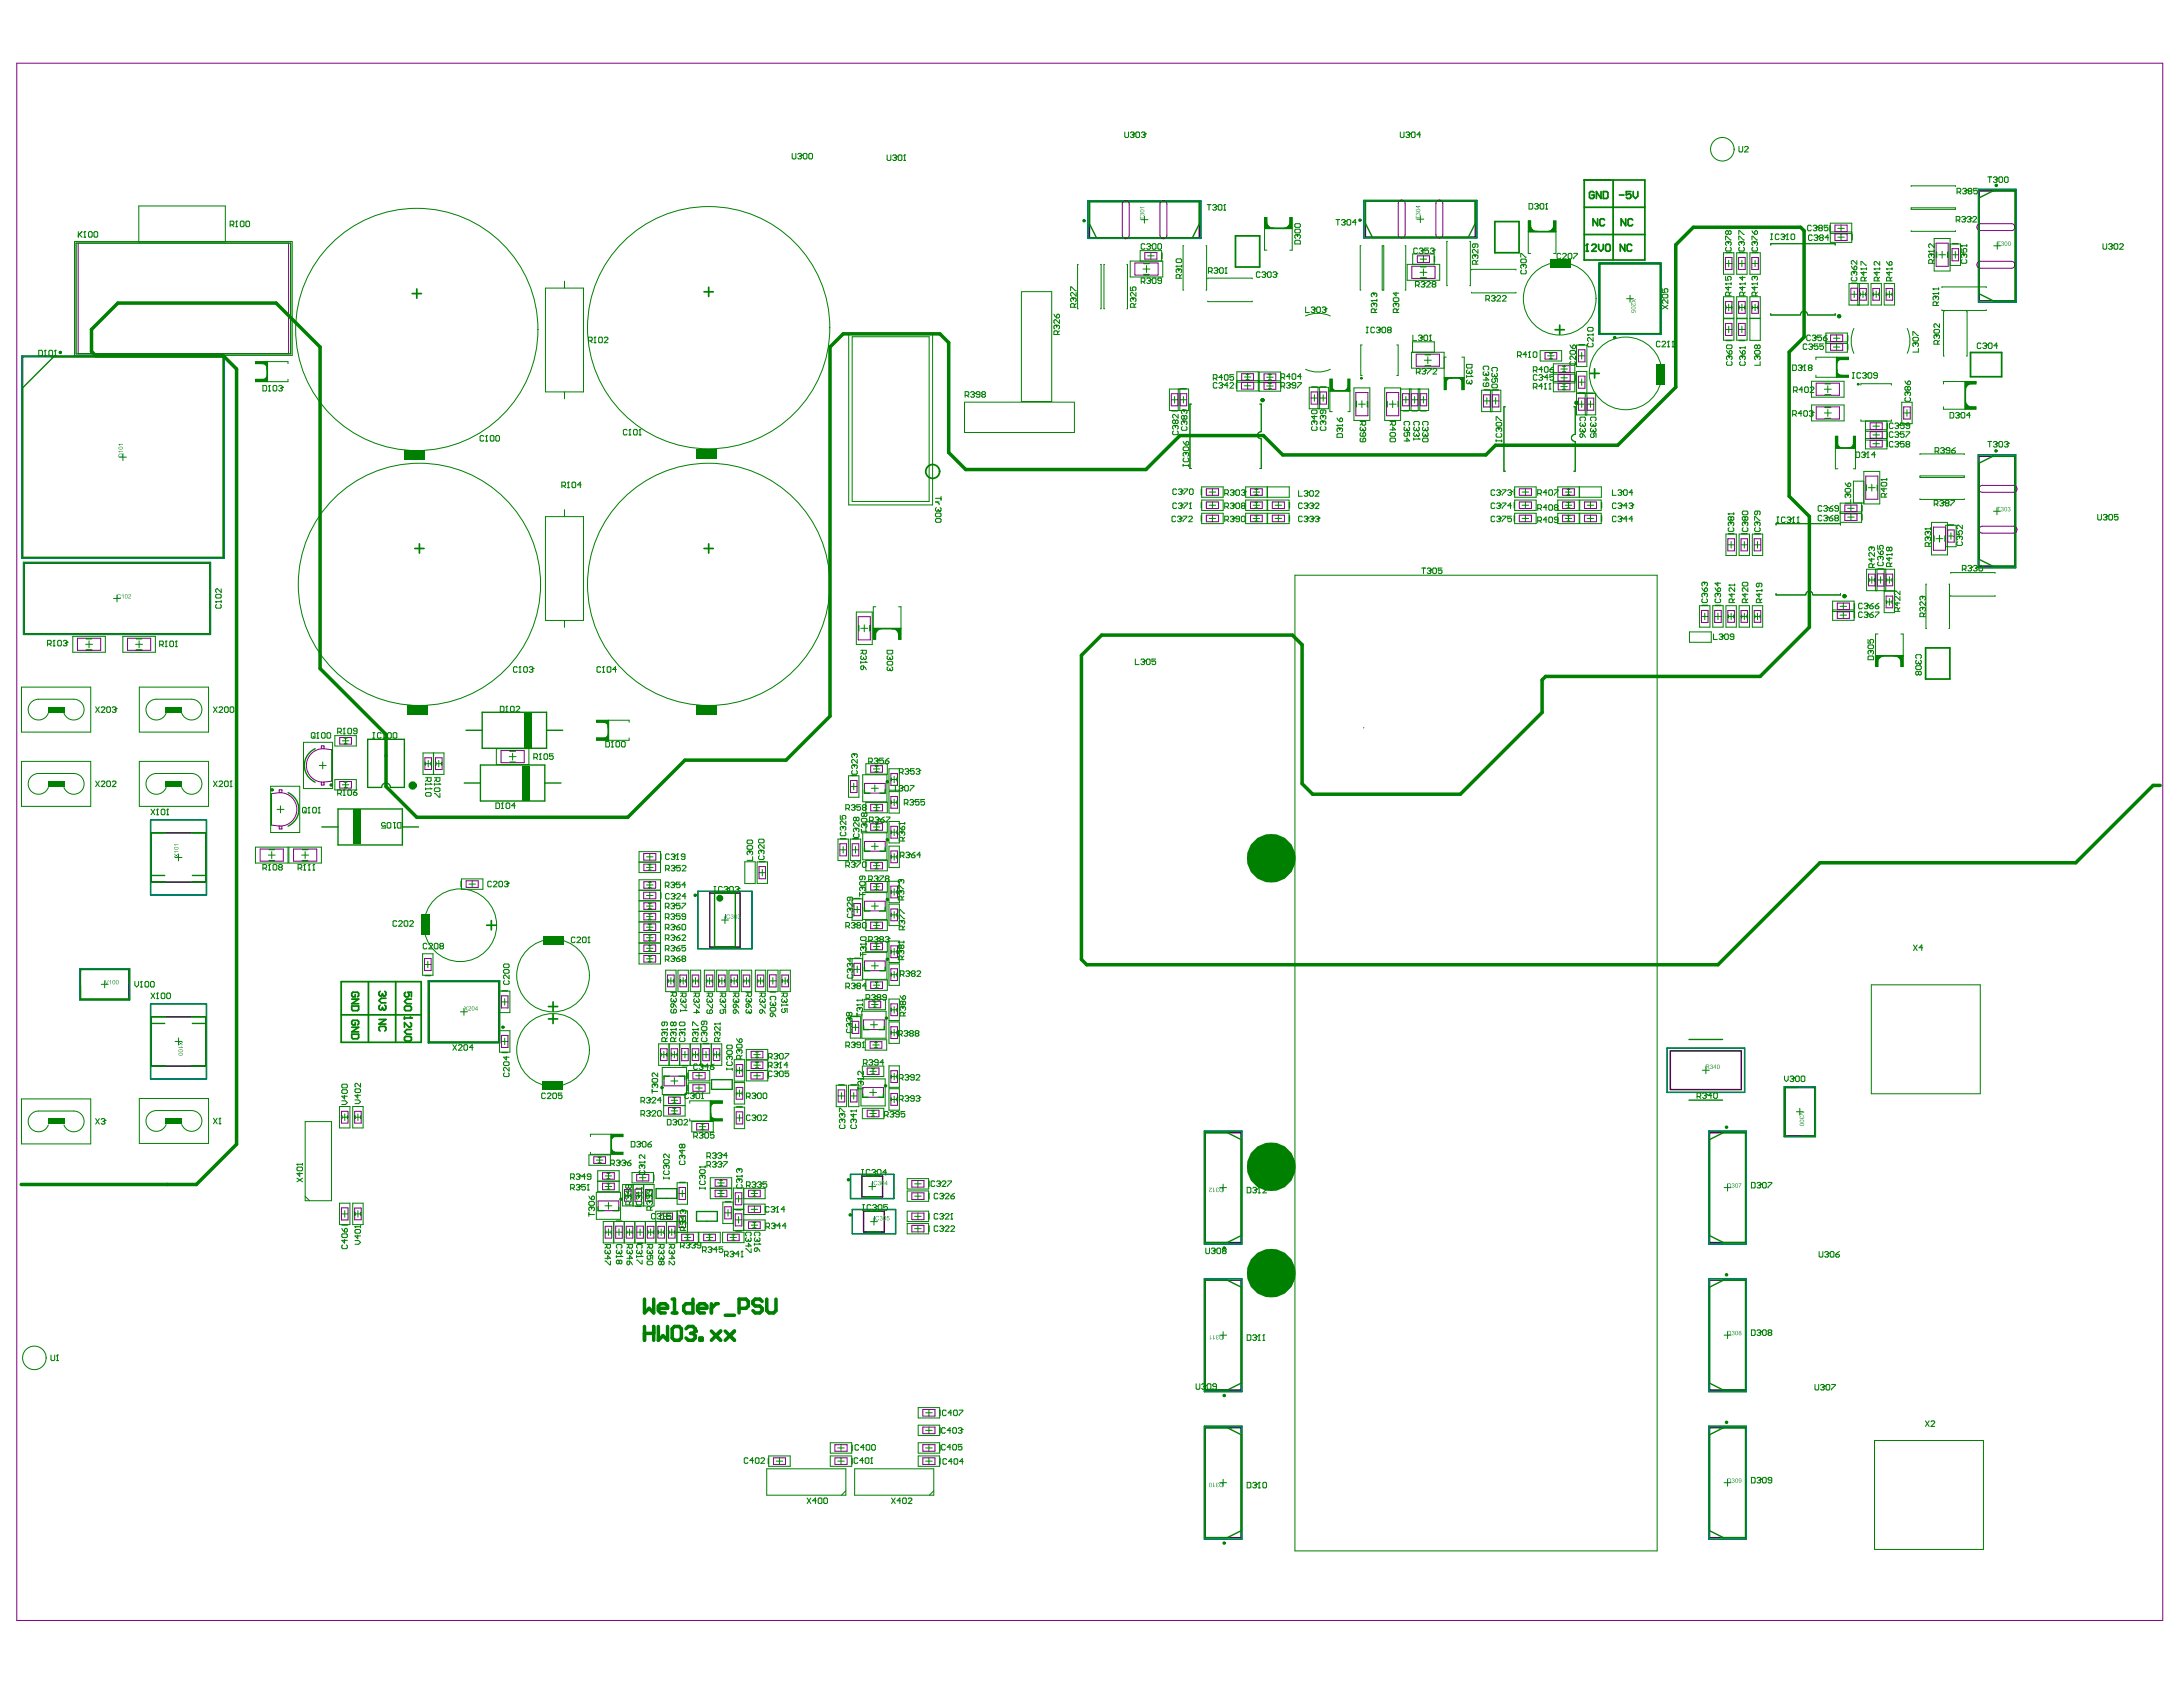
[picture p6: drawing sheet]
<svg xmlns="http://www.w3.org/2000/svg" width="279mm" height="216mm" viewBox="0 0 279 216" stroke-linecap="round" stroke-linejoin="round" font-family="sans-serif">
<g fill="none" stroke="#008000" stroke-width=".13">
<path d="M9.5 30.9h27.9v14.6h-27.9zM144.7 33.4h4.1v2h-4.1zM145.9 33.4v-1.3h2.8v1.3M146 28.1h.9M146.3 34.4h.9M146.5 27.7v.9M146.7 34v.9M146.9 32.7h.8M147.3 32.3v.9M180.1 33.8h4.2v2.1h-4.2zM180.8 33.8v-1.3h2.8v1.3M181.3 28h.9"/>
<path d="M181.7 34.9h.9M181.8 33.2h.8M181.8 27.6v.9M182.2 32.7v.9M182.2 34.4v.9M208.2 38.2h.9M208.6 37.8v.9M220.6 32.4h1.3v2.7h-1.3zM220.6 38h1.3v2.7h-1.3zM220.8 39.4h.9M220.8 33.7h.9M221.3 33.3v.8"/>
<path d="M221.3 38.9v.9M222.3 32.4h1.3v2.7h-1.3zM222.3 38h1.3v2.7h-1.3zM222.5 39.4h.9M222.5 33.7h.9M222.9 33.3v.8M222.9 38.9v.9M224 32.4h1.3v2.7h-1.3zM224 38h1.3v2.7h-1.3zM224.2 39.4h.9M224.2 33.7h.9M224.6 33.3v.8"/>
<path d="M224.6 38.9v.9M234.3 28.6h2.7v2.4h-2.7zM234.3 29.7h2.7M234.3 29.9h2.7M235.2 30.4h.9M235.2 29.2h.9M235.6 28.8v.8M235.6 29.9v.9M236.7 36.3h2.4v2.7h-2.4zM236.9 37.7h.8M237.3 37.2v.9M237.8 36.3v2.7"/>
<path d="M238 36.3v2.7M238 37.7h.9M238.4 37.2v.9M239.5 36.3h1.3v2.7h-1.3zM239.7 37.7h.9M240.1 37.2v.9M241.2 36.3h1.3v2.7h-1.3zM241.4 37.7h.8M241.8 37.2v.9M247.6 30.5h2v4.2h-2zM248.1 32.6h.9M248.6 32.2v.8"/>
<path d="M249.6 31.2h1.3v2.8h-1.3zM249.8 32.6h.9M250.3 32.2v.8M255.2 31.5h.9M255.6 31v.9M15.3 58.5h.9M15.7 58.1v.8M149.7 49.8h2.4v2.7h-2.4zM149.9 51.2h.9M150.3 50.7v.9M150.8 49.8v2.7M151 49.8v2.7"/>
<path d="M151 51.2h.9M151.5 50.7v.9M158.3 47.6h2.8v2.4h-2.8zM158.3 48.9h2.8M158.3 48.7h2.8M159.3 49.4h.8M159.3 48.2h.8M159.7 47.8v.9M159.7 49v.8M161.2 47.6h2.7v2.5h-2.7zM161.2 48.9h2.7M161.2 48.7h2.7"/>
<path d="M162.1 49.4h.9M162.1 48.3h.9M162.5 47.9v.8M162.5 49v.8M167.6 49.6h2.4v2.7h-2.4zM167.8 50.9h.9M168.2 50.5v.9M168.7 49.6v2.7M168.9 49.6v2.7M168.9 50.9h.9M169.4 50.5v.9M173.3 49.6h2v4.2h-2z"/>
<path d="M173.9 51.7h.8M174.3 51.3v.9M177.2 49.6h2.1v4.2h-2.1zM177.8 51.7h.9M178.2 51.3v.9M179.3 49.8h3.5v2.7h-3.5zM179.5 51.2h.9M179.9 50.7v.9M180.4 49.8v2.7M180.6 49.8v2.7M180.6 51.2h.9M180.7 45.1h4.1v2h-4.1z"/>
<path d="M181.1 50.7v.9M181.5 49.8v2.7M181.7 49.8v2.7M181.8 51.2h.8M182.2 50.7v.9M182.3 46.1h.9M182.7 45.7v.8M189.6 49.9h2.5v2.8h-2.5zM189.9 51.3h.8M190.3 50.9v.8M190.8 49.9v2.8M191 49.9v2.8"/>
<path d="M191 51.3h.8M191.4 50.9v.8M197.1 44.9h2.8v1.3h-2.8zM198.1 45.5h.8M198.5 45.1v.9M198.8 46.6h2.8v3.5h-2.8zM198.8 49h2.8M198.8 47.7h2.8M198.8 47.9h2.8M198.8 48.8h2.8M199.8 49.5h.8M199.8 48.4h.8"/>
<path d="M199.8 47.2h.8M200.2 46.8v.8M200.2 47.9v.9M200.2 49.1v.8M201.8 50.4h2.4v2.7h-2.4zM201.8 44.2h1.3v2.7h-1.3zM201.8 47.5h1.3v2.8h-1.3zM202 51.7h.9M202 45.5h.9M202 48.9h.9M202.4 45.1v.9M202.4 48.5v.8"/>
<path d="M202.4 51.3v.8M202.9 50.4v2.7M203.1 50.4v2.7M203.1 51.7h.9M203.6 51.3v.8M220.6 40.8h1.3v2.7h-1.3zM220.8 42.2h.9M221.3 41.7v.9M222.3 40.8h1.3v2.7h-1.3zM222.5 42.2h.9M222.9 41.7v.9M231.9 48.8h4.1v2h-4.1z"/>
<path d="M231.9 51.8h4.1v2.1h-4.1zM233.5 49.8h.9M233.5 52.9h.9M233.7 42.6h2.7v2.5h-2.7zM233.7 44h2.7M233.7 43.7h2.7M233.9 49.4v.9M233.9 52.4v.9M234.6 44.4h.9M234.6 43.3h.9M235.1 42.9v.8M235.1 44v.8"/>
<path d="M238.8 53.9h2.7v3.6h-2.7zM238.8 56.1h2.7M238.8 56.3h2.7M238.8 55h2.7M238.8 55.2h2.7M239.7 56.8h.9M239.7 55.7h.9M239.7 54.5h.9M240.1 54.1v.9M240.1 55.2v.9M240.1 56.4v.8M243.4 51.5h1.3v2.7h-1.3z"/>
<path d="M243.6 52.9h.9M244.1 52.4v.9M14.5 76.6h.9M15 76.1v.9M109.6 78.3h2v4.2h-2zM110.6 80v.9M153.8 62.3h2.8v1.3h-2.8zM153.8 64h2.8v1.3h-2.8zM153.8 65.7h2.8v1.3h-2.8zM154.8 66.3h.8M154.8 64.7h.8M154.8 63h.8"/>
<path d="M155.2 62.6v.8M155.2 64.2v.9M155.2 65.9v.9M159.4 62.3h2.8v1.3h-2.8zM159.4 64h2.8v1.3h-2.8zM159.4 65.7h2.8v1.3h-2.8zM160.4 66.3h.8M160.4 64.7h.8M160.4 63h.8M160.8 62.6v.8M160.8 64.2v.9M160.8 65.9v.9"/>
<path d="M162.2 64h2.8v1.3h-2.8zM162.2 65.7h2.8v1.3h-2.8zM163.2 66.3h.8M163.2 64.7h.8M163.6 64.2v.9M163.6 65.9v.9M193.9 62.3h2.7v1.3h-2.7zM193.9 64h2.7v1.3h-2.7zM193.9 65.7h2.7v1.3h-2.7zM194.8 66.3h.9M194.8 64.7h.9M194.8 63h.9"/>
<path d="M195.2 62.6v.8M195.2 64.2v.9M195.2 65.9v.9M199.4 62.3h2.7v1.3h-2.7zM199.4 64h2.7v1.3h-2.7zM199.4 65.7h2.7v1.3h-2.7zM200.3 66.3h.9M200.3 64.7h.9M200.3 63h.9M200.7 62.6v.8M200.7 64.2v.9M200.7 65.9v.9"/>
<path d="M202.2 64h2.7v1.3h-2.7zM202.2 65.7h2.7v1.3h-2.7zM203.1 66.3h.9M203.1 64.7h.9M203.6 64.2v.9M203.6 65.9v.9M217.5 77.5h1.4v2.8h-1.4zM217.8 78.9h.8M218.2 78.5v.8M219.2 77.5h1.3v2.8h-1.3zM219.5 78.9h.8M219.9 78.5v.8"/>
<path d="M220.9 77.5h1.3v2.8h-1.3zM220.9 68.4h1.3v2.7h-1.3zM221.1 78.9h.9M221.1 69.7h.9M221.6 69.3v.8M221.6 78.5v.8M222.6 77.5h1.3v2.8h-1.3zM222.6 68.4h1.3v2.7h-1.3zM222.8 78.9h.9M222.8 69.7h.9M223.3 69.3v.8M223.3 78.5v.8"/>
<path d="M224.3 77.5h1.3v2.8h-1.3zM224.3 68.4h1.3v2.7h-1.3zM224.5 78.9h.9M224.5 69.7h.9M224.9 69.3v.8M224.9 78.5v.8M234.6 76.9h2.7v2.5h-2.7zM234.6 78.3h2.7M234.6 78.1h2.7M235.5 78.7h.8M235.5 77.6h.8M235.5 64.4h2.8v2.4h-2.8z"/>
<path d="M235.5 65.5h2.8M235.5 65.7h2.8M235.9 77.2v.8M235.9 78.3v.8M236.5 66.2h.8M236.5 65.1h.8M236.9 64.6v.9M236.9 65.8v.8M238.6 60.3h2v4.2h-2zM238.9 72.9h3.6v2.7h-3.6zM239.1 62.4h.9M239.1 74.2h.9"/>
<path d="M239.6 62v.9M239.6 73.8v.8M240 72.9v2.7M240.2 72.9v2.7M240.3 74.2h.8M240.7 73.8v.8M241.2 72.9v2.7M241.2 75.7h1.3v2.7h-1.3zM241.4 72.9v2.7M241.4 74.2h.8M241.4 77h.8M241.8 73.8v.8"/>
<path d="M241.8 76.6v.9M247.2 66.9h2.1v4.1h-2.1zM247.8 68.9h.9M248.2 68.5v.9M249 67.2h1.4v2.8h-1.4zM249.3 68.6h.8M249.7 68.2v.8M255.1 65.4h.9M255.6 65v.9M9.3 81.4h4.2v2.1h-4.2zM11 82.5h.8M11.4 82v.9"/>
<path d="M15.7 81.4h4.2v2.1h-4.2zM17.4 82.5h.8M17.8 82v.9M38.8 95h3.8v5.9h-3.8zM40.9 98h.8M41.3 97.5v.9M42.9 94.1h2.7v1.4h-2.7zM42.9 99.8h2.7v1.3h-2.7zM43.8 94.8h.9M44.2 94.4v.8M54.1 96.4h2.7v2.7h-2.7zM54.4 97.7h.8"/>
<path d="M54.8 97.3v.9M55.5 96.4v2.7M55.7 97.7h.9M56.2 97.3v.9M63.5 95.8h4.2v2.1h-4.2zM65.2 96.8h.9M65.6 96.4v.9M108.6 99.3h1.3v2.7h-1.3zM110.2 80.4h.9M110.4 99.2h3.1v3.4h-3.1zM110.8 97.7h2.8v1.4h-2.8zM111.8 98.4h.8"/>
<path d="M112.2 98v.8M113.8 98.4h1.3v2.7h-1.3zM114 99.8h.9M114.4 99.3v.9M22.4 109.7h.9M22.9 109.3v.9M32.7 108.4h4.2v2.1h-4.2zM34.3 109.4h.9M34.6 100.6h3.8v5.9h-3.8zM34.8 109v.9M35.5 103.6h.8M35.9 103.1v.9"/>
<path d="M37 108.4h4.1v2.1h-4.1zM38.6 109.4h.9M39.1 109v.9M43.8 100.4h.9M44.2 100v.9M59.1 112.5h2.7v1.3h-2.7zM60 113.1h.9M60.4 112.7v.9M81.8 109h2.7v2.7h-2.7zM81.8 112.6h2.7v10.8h-2.7zM81.8 119.3h2.7M81.8 118h2.7"/>
<path d="M81.8 116.6h2.7M81.8 115.3h2.7M81.8 113.9h2.7M81.8 110.3h2.7M82.7 118.7h.9M82.7 117.3h.9M82.7 116h.9M82.7 114.6h.9M82.7 113.3h.9M82.7 111h.9M82.7 109.7h.9M83.2 109.2v.9"/>
<path d="M83.2 110.6v.8M83.2 112.8v.9M83.2 114.2v.8M83.2 115.5v.9M83.2 116.9v.8M83.2 118.2v.9M83.2 119.6v.8M92.3 117.7h.9M92.8 117.3v.9M96.9 110.3h1.3v2.8h-1.3zM97.1 111.7h.9M97.6 111.3v.8"/>
<path d="M107.3 107.4h1.3v2.7h-1.3zM107.5 108.8h.8M107.9 108.3v.9M108.8 107.4h1.4v2.7h-1.4zM108.8 100.7h.9M109.1 115h1.3v2.8h-1.3zM109.1 108.8h.8M109.3 100.2v.9M109.3 116.4h.8M109.5 108.3v.9M109.7 116v.8M110.4 106.6h3.1v3.4h-3.1z"/>
<path d="M110.4 114.2h3.1v3.5h-3.1zM110.8 110.1h2.8v1.3h-2.8zM110.8 117.8h2.8v1.3h-2.8zM110.8 102.7h2.8v1.3h-2.8zM110.8 105.2h2.8v1.3h-2.8zM110.8 112.8h2.8v1.3h-2.8zM111.5 116h.9M111.5 108.3h.9M111.5 100.9h.9M111.8 118.4h.8M111.8 113.5h.8M111.8 110.8h.8"/>
<path d="M111.8 105.8h.8M111.8 103.4h.8M112 100.4v.9M112 107.9v.9M112 115.5v.9M112.2 102.9v.9M112.2 105.4v.9M112.2 110.4v.8M112.2 113.1v.8M112.2 118v.9M113.8 101.3h1.3v2.8h-1.3zM113.8 105.1h1.3v2.8h-1.3z"/>
<path d="M113.8 108.3h1.3v2.7h-1.3zM113.8 112.8h1.3v2.7h-1.3zM113.8 115.7h1.3v2.8h-1.3zM114 109.7h.9M114 117.1h.9M114 114.2h.9M114 106.5h.9M114 102.7h.9M114.4 102.3v.8M114.4 106.1v.8M114.4 109.2v.9M114.4 113.7v.9"/>
<path d="M114.4 116.7v.8M13 126h.8M13.4 125.5v.9M22.4 133.3h.9M22.9 132.8v.9M54.1 122.1h1.3v2.7h-1.3zM54.3 123.4h.9M54.8 123v.9M58.9 129.5h.9M59.4 129v.9M63.9 126.8h1.4v2.8h-1.4zM63.9 131.9h1.4v2.8h-1.4z"/>
<path d="M64.2 133.3h.8M64.2 128.2h.8M64.6 127.8v.8M64.6 132.9v.8M81.8 122h2.7M81.8 120.7h2.7M82.7 122.7h.9M82.7 121.4h.9M82.7 120h.9M83.2 120.9v.9M83.2 122.3v.8M84.3 133.6h8.1v2.7h-8.1z"/>
<path d="M84.5 135h.9M84.8 136.6h3.1v3.5h-3.1zM85 134.5v.9M85.2 124.2h1.3v2.7h-1.3zM85.4 125.5h.9M85.6 133.6v2.7M85.9 125.1v.9M85.9 138.3h.9M85.9 135h.8M86.3 134.5v.9M86.3 137.9v.9M86.8 124.2h1.3v2.7h-1.3z"/>
<path d="M87 133.6v2.7M87 125.5h.9M87.2 135h.9M87.4 125.1v.9M87.7 134.5v.9M88.1 137h2.7v1.3h-2.7zM88.1 138.6h2.7v1.3h-2.7zM88.3 133.6v2.7M88.3 124.2h1.4v2.7h-1.4zM88.6 135h.8M88.6 125.5h.8M89 125.1v.9"/>
<path d="M89 134.5v.9M89 137.7h.9M89 139.2h.9M89.5 137.2v.9M89.5 138.8v.9M89.7 133.6v2.7M89.9 135h.9M90.2 124.2h1.3v2.7h-1.3zM90.4 134.5v.9M90.4 125.5h.8M90.8 125.1v.9M91 133.6v2.7"/>
<path d="M91.1 133.6v2.7M91.3 135h.8M91.7 134.5v.9M91.7 124.2h1.4v2.7h-1.4zM92 125.5h.8M92.4 125.1v.9M93.3 124.2h1.3v2.7h-1.3zM93.5 125.5h.9M94 125.1v.9M94 135.6h1.3v2.8h-1.3zM94 138.5h1.3v2.8h-1.3zM94.2 139.9h.9"/>
<path d="M94.2 137h.9M94.6 136.6v.8M94.6 139.5v.8M94.9 124.2h1.3v2.7h-1.3zM95.1 125.5h.9M95.5 134.3h2.8v4h-2.8zM95.5 135.7h2.8M95.5 137h2.8M95.5 135.6h2.8M95.5 125.1v.9M96.5 135h.8M96.5 137.7h.8"/>
<path d="M96.5 136.3h.8M96.7 124.2h1.3v2.7h-1.3zM96.9 134.5v.9M96.9 135.9v.8M96.9 137.2v.9M96.9 125.5h.9M97.3 125.1v.9M98.3 124.2h1.3v2.7h-1.3zM98.5 125.5h.8M98.9 125.1v.9M99.8 124.2h1.4v2.7h-1.4zM100.1 125.5h.8"/>
<path d="M100.5 125.1v.9M107 138.9h1.4v2.7h-1.4zM107.7 139.8v.9M108.6 138.9h1.3v2.7h-1.3zM108.8 130.1h1.4v2.8h-1.4zM109.1 122.7h1.3v2.7h-1.3zM109.1 131.5h.8M109.3 139.8v.9M109.3 124.1h.8M109.5 131.1v.8M109.7 123.6v.9M110.2 138.1h3.1v3.4h-3.1z"/>
<path d="M110.3 129.4h3.1v3.5h-3.1zM110.4 136.4h2.7v1.4h-2.7zM110.4 121.9h3.1v3.4h-3.1zM110.6 127.9h2.7v1.3h-2.7zM110.7 133.1h2.8v1.3h-2.8zM110.8 125.4h2.8v1.3h-2.8zM110.8 120.5h2.8v1.3h-2.8zM111.3 139.8h.9M111.3 137.1h.9M111.4 131.1h.9M111.5 123.6h.9M111.5 128.6h.9"/>
<path d="M111.7 133.7h.8M111.7 136.7v.8M111.7 139.4v.8M111.8 126.1h.8M111.8 121.1h.8M111.9 130.7v.9M112 123.2v.9M112 128.1v.9M112.1 133.3v.9M112.2 120.7v.9M112.2 125.7v.8M113.8 120.4h1.3v2.8h-1.3z"/>
<path d="M113.8 123.4h1.3v2.7h-1.3zM113.8 127.9h1.3v2.7h-1.3zM113.8 130.8h1.3v2.7h-1.3zM113.8 136.4h1.3v2.8h-1.3zM113.8 139.3h1.3v2.8h-1.3zM114 137.8h.9M114 129.2h.9M114 132.2h.9M114 124.7h.9M114 121.8h.9M114.4 121.4v.8M114.4 124.3v.9"/>
<path d="M114.4 128.8v.9M114.4 131.7v.9M114.4 137.4v.8M217.9 137h.9M218.3 136.5v.9M43.5 154h1.3v2.7h-1.3zM43.7 155.4h.8M43.7 143h.8M44.1 142.6v.8M44.1 154.9v.9M45.4 155.4h.8M45.4 143h.8"/>
<path d="M45.8 142.6v.8M45.8 154.9v.9M75.4 147.8h2.7v1.3h-2.7zM76.3 152.6h3.1v3.4h-3.1zM76.3 148.5h.9M76.5 149.8h2.7v2.7h-2.7zM76.5 151.2h2.7M76.7 148v.9M77.4 154.3h.9M77.5 157.7h.8M77.5 151.8h.8M77.5 150.5h.8"/>
<path d="M77.9 150.1v.8M77.9 151.4v.9M77.9 153.9v.9M77.9 157.3v.8M78.5 156.3v2.8M78.8 157.7h.8M79.2 157.3v.8M79.7 151.6h4v2.7h-4zM79.9 156.3v2.8M79.9 153h.9M80.2 157.7h.8M80.4 152.5v.9"/>
<path d="M80.6 157.3v.8M80.9 150.1h2.7v1.3h-2.7zM81 151.6v2.7M81.2 156.3v2.8M81.3 156.3v2.8M81.3 153h.8M81.5 157.7h.8M81.7 152.5v.9M81.8 150.7h.9M81.9 157.3v.8M82.3 150.3v.8M82.4 151.6v2.7"/>
<path d="M82.6 156.3v2.8M82.6 153h.9M82.9 157.7h.8M83.1 152.5v.9M83.3 157.3v.8M83.9 156.3h2.8v-1.3h-2.8v4.1M84 156.3v2.8M84.2 157.7h.8M84.6 157.3v.8M84.9 155.7h.8M84.9 140.2h2.8v2.6h-2.8zM84.9 141.5h2.8"/>
<path d="M85.3 156.3v2.8M85.3 155.2v.9M85.6 157.7h.8M85.9 140.8h.8M85.9 142.2h.8M86 157.3v.8M86.3 140.4v.8M86.3 141.7v.9M86.6 157.7h2.8v1.3h-2.8zM86.6 156.3h-9.4v2.8h9.4l.1-4.1h1.3v2.7M86.7 151.4h1.3v2.7h-1.3zM86.9 152.7h.8"/>
<path d="M86.9 156.3h.8M87.3 152.3v.9M87.3 155.9v.9M87.6 158.4h.8M88 157.9v.9M88.5 143.5h2.8v1.4h-2.8zM89.4 157.7h2.8v1.3h-2.8zM89.5 144.2h.8M89.9 143.8v.8M90.4 158.4h.8M90.8 157.9v.9M90.9 150.7h2.8v2.7h-2.8z"/>
<path d="M90.9 152.1h2.8M91.9 152.7h.8M91.9 151.4h.8M92.3 151v.8M92.3 152.3v.9M92.5 157.7h2.7v1.3h-2.7zM92.8 155.2h.8M93.2 154.8v.8M93.4 158.4h.9M93.8 153.8h-1.3v2.8h1.3M93.9 157.9v.9M93.9 152h1.3v5.5h-1.3z"/>
<path d="M93.9 154.7h1.3M93.9 154.8h1.3M94 141.7h1.3v2.7h-1.3zM94.1 156.1h.8M94.1 153.4h.8M94.2 143.1h.9M94.5 153v.8M94.5 155.7v.8M94.6 142.6v.9M95.2 152.1h2.7v1.3h-2.7M95.2 154.1h2.7v1.3h-2.7M95.2 156.1h2.7v1.4h-2.7"/>
<path d="M96.1 152.7h.9M96.1 156.8h.9M96.1 154.8h.9M96.6 152.3v.9M96.6 154.3v.9M96.6 156.4v.8M107.3 140.3h.8M108.8 140.3h.9M110.4 141.8h2.7v1.4h-2.7zM111.2 151.8h.9M111.3 142.5h.9M111.4 156.3h.9"/>
<path d="M111.6 151.4v.9M111.7 142.1v.8M111.9 155.9v.9M114 140.7h.9M114.4 140.3v.8M116.1 155h2.8v1.3h-2.8zM116.1 150.8h2.8v1.4h-2.8zM116.1 152.4h2.8v1.3h-2.8zM116.1 156.6h2.8v1.3h-2.8zM117.1 157.2h.8M117.1 155.7h.8M117.1 151.5h.8"/>
<path d="M117.1 153.1h.8M117.5 151.1v.8M117.5 152.7v.8M117.5 155.2v.9M117.5 156.8v.9M156.1 152h.9M156.5 151.5v.9M220.7 152h.9M221.1 151.5v.9M229.9 142.3h.9M230.4 141.8v.9M156.1 170.9h.9"/>
<path d="M156.5 170.4v.9M220.7 170.9h.9M221.1 170.4v.9M98.4 186.3h2.7v1.4h-2.7zM99.3 187h.9M99.8 186.6v.8M106.3 184.6h2.7v1.4h-2.7zM106.3 186.3h2.7v1.4h-2.7zM107.2 187h.9M107.2 185.3h.9M107.6 184.9v.8M107.6 186.6v.8"/>
<path d="M117.5 180.1h2.8v1.4h-2.8zM117.5 182.4h2.8v1.3h-2.8zM117.5 184.6h2.8v1.4h-2.8zM117.5 186.3h2.8v1.4h-2.8zM118.5 187h.8M118.5 185.3h.8M118.5 183.1h.8M118.5 180.8h.8M118.9 180.4v.8M118.9 182.6v.9M118.9 184.9v.8M118.9 186.6v.8"/>
<path d="M156.1 189.8h.9M156.5 189.3v.9M220.7 189.8h.9M221.1 189.3v.9"/>
</g>
<g fill="none" stroke="#008000" stroke-width=".18">
<path d="M139.2 25.7h14.5v4.8h-14.5zM174.6 25.7h14.4v4.7h-14.4zM204.7 33.7h7.9v9.1h-7.9zM253.2 24.2h4.8v14.5h-4.8zM2.8 45.6h25.9v25.8h-25.9zM253.2 58.2h4.8v14.5h-4.8zM3 72h23.9v9.2h-23.9zM19.3 104.9h7.1v9.6h-7.1zM89.3 114.1h6.9v7.3h-6.9zM10.2 124h6.4v4h-6.4zM19.3 128.5h7.1v9.6h-7.1zM54.8 125.5h9.1v8h-9.1z"/>
<path d="M213.4 134.1h9.9v5.7h-9.9zM228.4 139.1h3.9v6.4h-3.9zM108.9 150.3h5.5v3.1h-5.5zM109.1 154.8h5.5v3.1h-5.5zM154.2 144.8h4.7v14.4h-4.7zM218.7 144.8h4.8v14.4h-4.8zM154.2 163.6h4.7v14.5h-4.7zM218.7 163.6h4.8v14.5h-4.8zM154.2 182.5h4.7v14.5h-4.7zM218.7 182.5h4.8v14.5h-4.8z"/>
</g>
<g fill="none" stroke="#800080" stroke-width=".13">
<path d="M10 31.1h26.9v14.2h-26.9zM145.3 33.7h2.9v1.5h-2.9zM146.5 32.3h1.6v.9h-1.6zM180.7 34.1h3v1.5h-3zM181.4 32.7h1.6v.9h-1.6zM220.8 38.6h.9v1.5h-.9zM220.8 33h.9v1.5h-.9zM222.5 38.6h.9v1.5h-.9zM222.5 33h.9v1.5h-.9zM224.2 38.6h.9v1.5h-.9zM224.2 33h.9v1.5h-.9zM234.9 28.8h1.5v.8h-1.5z"/>
<path d="M234.9 29.9h1.5v.9h-1.5zM236.9 36.9h.8v1.5h-.8zM238 36.9h.9v1.5h-.9zM239.7 36.9h.9v1.5h-.9zM241.4 36.9h.8v1.5h-.8zM247.8 31.1h1.5v3h-1.5zM249.8 31.8h.9v1.6h-.9zM149.9 50.4h.9v1.5h-.9zM151 50.4h.9v1.5h-.9zM158.9 49h1.6v.8h-1.6zM158.9 47.8h1.5v.9h-1.5zM161.8 47.9h1.5v.8h-1.5z"/>
<path d="M161.8 49h1.5v.8h-1.5zM167.8 50.2h.9v1.5h-.9zM168.9 50.2h.9v1.5h-.9zM173.5 50.2h1.6v3h-1.6zM177.5 50.2h1.5v3h-1.5zM179.5 50.4h.9v1.5h-.9zM180.6 50.4h.9v1.5h-.9zM181.3 45.3h2.9v1.6h-2.9zM181.8 50.4h.8v1.5h-.8zM189.9 50.5h.8v1.6h-.8zM191 50.5h.8v1.6h-.8zM197.7 45.1h1.6v.9h-1.6z"/>
<path d="M199.4 47.9h1.6v.9h-1.6zM199.4 46.8h1.5v.8h-1.5zM199.4 49.1h1.5v.8h-1.5zM202 50.9h.9v1.6h-.9zM202 44.8h.9v1.5h-.9zM202 48.1h.9v1.6h-.9zM203.1 50.9h.9v1.6h-.9zM220.8 41.4h.9v1.5h-.9zM222.5 41.4h.9v1.5h-.9zM232.5 49h2.9v1.6h-2.9zM232.5 52.1h2.9v1.5h-2.9zM234.3 42.9h1.5v.8h-1.5z"/>
<path d="M234.3 44h1.5v.8h-1.5zM239.4 54.1h1.5v.9h-1.5zM239.4 55.2h1.5v.9h-1.5zM239.4 56.4h1.5v.8h-1.5zM243.6 52.1h.9v1.5h-.9zM109.8 78.9h1.6v3h-1.6zM154.4 62.6h1.6v.8h-1.6zM154.4 64.2h1.6v.9h-1.6zM154.4 65.9h1.6v.9h-1.6zM160.1 62.6h1.5v.8h-1.5zM160.1 64.2h1.5v.9h-1.5zM160.1 65.9h1.5v.9h-1.5z"/>
<path d="M162.8 64.2h1.6v.9h-1.6zM162.8 65.9h1.6v.9h-1.6zM194.5 62.6h1.5v.8h-1.5zM194.5 64.2h1.5v.9h-1.5zM194.5 65.9h1.5v.9h-1.5zM200 62.6h1.5v.8h-1.5zM200 64.2h1.5v.9h-1.5zM200 65.9h1.5v.9h-1.5zM202.8 64.2h1.5v.9h-1.5zM202.8 65.9h1.5v.9h-1.5zM217.8 78.1h.8v1.6h-.8zM219.5 78.1h.8v1.6h-.8z"/>
<path d="M221.1 78.1h.9v1.5h-.9zM221.1 68.9h.9v1.6h-.9zM222.8 78.1h.9v1.5h-.9zM222.8 68.9h.9v1.6h-.9zM224.5 78.1h.9v1.5h-.9zM224.5 68.9h.9v1.6h-.9zM235.2 77.2h1.5v.8h-1.5zM235.2 78.3h1.5v.8h-1.5zM236.1 64.6h1.6v.9h-1.6zM236.1 65.8h1.6v.8h-1.6zM238.8 60.9h1.5v3h-1.5zM239.1 73.5h.9v1.5h-.9z"/>
<path d="M240.3 73.4h.8v1.6h-.8zM241.4 73.5h.8v1.5h-.8zM241.4 76.3h.8v1.5h-.8zM247.5 67.5h1.5v2.9h-1.5zM249.3 67.8h.8v1.6h-.8zM9.9 81.7h3v1.5h-3zM16.3 81.7h3v1.5h-3zM41.5 95.8a2.14 2.14 0 0 0-2.3 2.2 2.14 2.14 0 0 0 2.3 2.1M41.5 95.8v-.3h-.4v.3M41.5 95.8l1 .1v4.1l-1 .1M43.5 94.4h1.5v.8h-1.5zM54.4 97h.8v1.5h-.8z"/>
<path d="M55.7 97h.9v1.5h-.9zM64.1 96.1h3v1.5h-3zM108.8 99.9h.9v1.5h-.9zM111.4 98h1.5v.8h-1.5zM114 99h.9v1.5h-.9zM33.3 108.7h3v1.5h-3zM35.7 101.4a2.14 2.14 0 0 1 2.3 2.2 2.14 2.14 0 0 1-2.3 2.1M35.7 101.4v-.3h.4v.4M35.7 101.4l-1 .2v4l1 .1M36.1 105.7v.4h-.4v-.4M37.6 108.7h2.9v1.5h-2.9zM41.1 100.1v.4h.4v-.4"/>
<path d="M43.5 100h1.5v.9h-1.5zM59.7 112.7h1.5v.9h-1.5zM82.4 109.2h1.5v.9h-1.5zM82.4 114.2h1.5v.8h-1.5zM82.4 110.6h1.5v.8h-1.5zM82.4 112.8h1.5v.9h-1.5zM82.4 115.5h1.5v.9h-1.5zM82.4 116.9h1.5v.8h-1.5zM82.4 118.2h1.5v.9h-1.5zM82.4 119.6h1.5v.8h-1.5zM97.1 110.9h.9v1.6h-.9zM107.5 108h.8v1.5h-.8z"/>
<path d="M109.1 108h.8v1.5h-.8zM109.3 115.6h.8v1.6h-.8zM110.6 100.3h2.7v1.2h-2.7zM110.6 107.7h2.7v1.2h-2.7zM110.6 115.3h2.7v1.3h-2.7zM111.4 102.9h1.5v.9h-1.5zM111.4 105.4h1.5v.9h-1.5zM111.4 110.4h1.5v.8h-1.5zM111.4 113.1h1.5v.8h-1.5zM111.4 118h1.5v.9h-1.5zM114 101.9h.9v1.5h-.9zM114 105.8h.9v1.5h-.9z"/>
<path d="M114 108.9h.9v1.5h-.9zM114 113.4h.9v1.5h-.9zM114 116.3h.9v1.5h-.9zM54.3 122.7h.9v1.5h-.9zM64.2 132.5h.8v1.6h-.8zM64.2 127.4h.8v1.6h-.8zM82.4 120.9h1.5v.9h-1.5zM82.4 122.3h1.5v.8h-1.5zM84.5 134.2h.9v1.5h-.9zM85 137.7h2.6v1.3h-2.6zM85.4 124.8h.9v1.5h-.9zM85.9 134.2h.8v1.5h-.8z"/>
<path d="M87 124.8h.9v1.5h-.9zM87.2 134.2h.9v1.5h-.9zM88.6 134.2h.8v1.5h-.8zM88.6 124.8h.8v1.5h-.8zM88.7 137.2h1.5v.9h-1.5zM88.7 138.8h1.5v.9h-1.5zM89.9 134.2h.9v1.5h-.9zM90.4 124.8h.8v1.5h-.8zM91.3 134.2h.8v1.5h-.8zM92 124.8h.8v1.5h-.8zM93.5 124.8h.9v1.5h-.9zM94.2 136.2h.9v1.5h-.9z"/>
<path d="M94.2 139.2h.9v1.5h-.9zM95.1 124.8h.9v1.5h-.9zM96.1 137.2h1.6v.9h-1.6zM96.1 134.5h1.5v.9h-1.5zM96.1 135.9h1.5v.8h-1.5zM96.9 124.8h.9v1.5h-.9zM98.5 124.8h.8v1.5h-.8zM100.1 124.8h.8v1.5h-.8zM107.3 139.5h.8v1.5h-.8zM108.8 139.5h.9v1.5h-.9zM109.1 130.7h.8v1.6h-.8zM109.3 123.3h.8v1.5h-.8z"/>
<path d="M110.4 139.2h2.7v1.2h-2.7zM110.5 130.5h2.7v1.3h-2.7zM110.6 123h2.7v1.2h-2.7zM111 136.7h1.5v.8h-1.5zM111.2 128.1h1.5v.9h-1.5zM111.4 133.3h1.5v.9h-1.5zM111.4 120.7h1.5v.9h-1.5zM111.4 125.7h1.5v.8h-1.5zM114 121.1h.9v1.5h-.9zM114 124h.9v1.5h-.9zM114 128.5h.9v1.5h-.9zM114 131.4h.9v1.5h-.9z"/>
<path d="M114 137h.9v1.5h-.9zM114 140h.9v1.5h-.9zM43.7 142.2h.8v1.5h-.8zM43.7 154.6h.8v1.5h-.8zM45.4 142.2h.8v1.5h-.8zM45.4 154.6h.8v1.5h-.8zM76 148h1.5v.9h-1.5zM76.5 153.7h2.7v1.2h-2.7zM77.1 150.1h1.5v.8h-1.5zM77.1 151.4h1.5v.9h-1.5zM77.5 156.9h.8v1.5h-.8zM78.8 156.9h.8v1.6h-.8z"/>
<path d="M79.9 152.2h.9v1.5h-.9zM80.2 156.9h.8v1.5h-.8zM81.3 152.2h.8v1.5h-.8zM81.5 150.3h1.5v.8h-1.5zM81.5 156.9h.8v1.6h-.8zM82.6 152.2h.9v1.5h-.9zM82.9 156.9h.8v1.5h-.8zM84.2 156.9h.8v1.5h-.8zM84.5 155.2h1.6v.9h-1.6zM85.6 156.9h.8v1.5h-.8zM85.6 140.4h1.5v.8h-1.5zM85.6 141.7h1.5v.9h-1.5z"/>
<path d="M86.9 152h.8v1.5h-.8zM86.9 155.6h.8v1.5h-.8zM87.2 157.9h1.6v.9h-1.6zM89.2 143.8h1.5v.8h-1.5zM90.1 157.9h1.5v.9h-1.5zM91.5 151h1.5v.8h-1.5zM91.5 152.3h1.5v.9h-1.5zM92.8 154.4h.8v1.6h-.8zM93.1 157.9h1.5v.9h-1.5zM94.1 152.6h.8v1.6h-.8zM94.1 155.3h.8v1.6h-.8zM94.2 142.3h.9v1.5h-.9z"/>
<path d="M95.8 154.3h1.5v.9h-1.5zM95.8 152.3h1.5v.9h-1.5zM95.8 156.4h1.5v.8h-1.5zM111 142.1h1.5v.8h-1.5zM116.7 151.1h1.6v.8h-1.6zM116.7 152.7h1.6v.8h-1.6zM116.7 155.2h1.6v.9h-1.6zM116.7 156.8h1.6v.9h-1.6zM99 186.6h1.5v.8h-1.5zM106.9 184.9h1.5v.8h-1.5zM106.9 186.6h1.5v.8h-1.5zM118.1 184.9h1.6v.8h-1.6z"/>
<path d="M118.1 186.6h1.6v.8h-1.6zM118.1 180.4h1.6v.8h-1.6zM118.1 182.6h1.6v.9h-1.6z"/>
</g>
<g fill="none" stroke="#000" stroke-width=".18">
<path d="M139.4 25.8h14.1v4.6h-14.1zM174.8 25.7h14v4.7h-14zM204.7 33.8h7.8v8.9h-7.8zM253.3 24.4h4.6v14.1h-4.6zM2.9 45.7h25.7v25.6h-25.7zM253.3 58.4h4.6v14.1h-4.6zM3.1 72.1h23.7v9h-23.7zM19.4 106.6h6.9v6.3h-6.9zM90.8 114.3h3.9v6.9h-3.9zM10.3 124.1h6.2v3.8h-6.2zM19.4 130.1h6.9v6.3h-6.9zM54.9 125.6h9v7.8h-9z"/>
<path d="M213.8 134.5h9.1v4.9h-9.1zM228.5 139.2h3.8v6.2h-3.8zM110.3 150.5h2.7v2.7h-2.7zM110.5 155h2.7v2.7h-2.7zM154.2 145h4.7v14h-4.7zM218.8 145h4.6v14h-4.6zM154.2 163.8h4.7v14.1h-4.7zM218.8 163.8h4.6v14.1h-4.6zM154.2 182.7h4.7v14.1h-4.7zM218.8 182.7h4.6v14.1h-4.6z"/>
</g>
<g fill="none" stroke="#008080" stroke-width=".18">
<path d="M139.2 25.7h14.5v4.8h-14.5zM174.6 25.7h14.4v4.7h-14.4zM204.7 33.7h7.9v9.1h-7.9zM253.2 24.2h4.8v14.5h-4.8zM2.8 45.6h25.9v25.8h-25.9zM253.2 58.2h4.8v14.5h-4.8zM3 72h23.9v9.2h-23.9zM19.3 104.9h7.1v9.6h-7.1zM89.3 114.1h6.9v7.3h-6.9zM10.2 124h6.4v4h-6.4zM19.3 128.5h7.1v9.6h-7.1zM54.8 125.5h9.1v8h-9.1z"/>
<path d="M213.4 134.1h9.9v5.7h-9.9zM228.4 139.1h3.9v6.4h-3.9zM108.9 150.3h5.5v3.1h-5.5zM109.1 154.8h5.5v3.1h-5.5zM154.2 144.8h4.7v14.4h-4.7zM218.7 144.8h4.8v14.4h-4.8zM154.2 163.6h4.7v14.5h-4.7zM218.7 163.6h4.8v14.5h-4.8zM154.2 182.5h4.7v14.5h-4.7zM218.7 182.5h4.8v14.5h-4.8z"/>
</g>
<g fill="#008080">
<path d="M22.8 133.3l.3 .2 .3-.2-.2 .2 .2 .3-.3-.2-.3 .2 .3-.2z"/>
<path d="M22.8 134h.5l-.1-.1h.1l.1 .2h-.6z"/>
<path d="M145.9 27.7l.1 .2h.5h-.5v.2h-.1z"/>
<path d="M145.9 27.4l.5-.1 .1 .1a.11 .11 0 0 1-.1 .2 .1 .1 0 0 1-.1-.1 .12 .12 0 0 0 .1-.1 .12 .12 0 0 0-.1-.1 .12 .12 0 0 0-.1 .2l-.1-.1a.1 .1 0 0 0-.1 0 .1 .1 0 0 0 0 .1v.1l-.1-.1z"/>
<path d="M145.9 26.5h.6v.1h-.5l.1 .1h-.1z"/>
<path d="M181.2 27.6l.1 .2h.5v.1h-.5v.2h-.1z"/>
<path d="M181.3 27.3l.1-.1 .1 .1a.17 .17 0 0 1 .3 0 .18 .18 0 0 1-.2 .3v-.1a.12 .12 0 0 0 .1-.2 .12 .12 0 0 0-.1 0 .12 .12 0 0 0-.1 .1l-.1-.1a.1 .1 0 0 0-.1 .1 .1 .1 0 0 0 0 .1h.1a.13 .13 0 0 1-.2-.1 .13 .13 0 0 1 .1-.1z"/>
<path d="M208.8 38.2l.3 .3 .3-.2-.3 .2 .3 .2-.3-.1-.3 .2 .2-.3z"/>
<path d="M208.8 38.8l.3 .2a.11 .11 0 0 0 .2 0 .11 .11 0 0 0-.1-.1 .13 .13 0 0 1 .1 0 .13 .13 0 0 1 0 .2l-.2 .1-.3-.3v.3z"/>
<path d="M208.8 39.7h.1l-.1 .1a.15 .15 0 0 0 .2 .2 .15 .15 0 0 0 0-.3h.3v.3v-.2h-.2v.2h-.2l-.1-.1z"/>
<path d="M230.3 142.5l.6-.2v.1l-.5 .2 .5 .2z"/>
<path d="M230.4 142.9h.1a.11 .11 0 0 0-.1 .1 .11 .11 0 0 0 .1 .1 .11 .11 0 0 0 .1-.1l.1 .1a.11 .11 0 0 0 .2-.1 .1 .1 0 0 0-.1-.1h.1v.2l-.1 .1-.2-.1v.1l-.2-.1z"/>
<path d="M13.4 125.4h.1l.1 .5 .3-.5-.2 .6z"/>
<path d="M14 125.6l.2-.2v.6h-.1v-.5l-.1 .1z"/>
<path d="M15 76.1l.3-.1 .2 .2h-.1a.21 .21 0 0 0-.4 0 .21 .21 0 0 0 .2 .3l.3-.1-.2 .2h-.2l-.1-.2z"/>
<path d="M15.6 76.2l.2-.2v.6h-.1v-.5l-.1 .1z"/>
<path d="M16.5 76.1h.2v.2l-.2 .2h.3v.1h-.4l.2-.2a.14 .14 0 0 0 .1-.2 .14 .14 0 0 0-.2-.1l-.1 .1z"/>
<path d="M59.4 128.8l.2 .2 .3-.2-.2 .2 .2 .3-.3-.2-.2 .2 .2-.3z"/>
<path d="M60 128.8h.1a.21 .21 0 0 1 .2 .2 .21 .21 0 0 1-.2 .2l-.1 .1h.3h-.4l.2-.2a.13 .13 0 0 0 .1-.2 .13 .13 0 0 0-.2 0h-.1z"/>
<path d="M155.6 189.8h.3l.1 .1h-.1a.12 .12 0 0 0-.1-.1 .12 .12 0 0 0-.1 .2 .12 .12 0 0 0 .2 0l-.1 .1a.1 .1 0 0 0-.1 .1 .1 .1 0 0 0 .1 .1 .1 .1 0 0 0 .1-.1 .13 .13 0 0 1-.1 .1 .13 .13 0 0 1-.1-.1v-.1l-.1-.1z"/>
<path d="M155.3 189.8h.1v.4l.1-.1-.2 .2z"/>
<path d="M155.6 152.1l.3-.1 .1 .1-.1 .1a.12 .12 0 0 0-.1-.1 .12 .12 0 0 0 0 .2h.1h-.1a.11 .11 0 0 0-.1 .2 .1 .1 0 0 0 .2 0l.1-.1-.1 .2-.2-.1v-.2l-.1-.1z"/>
<path d="M155.3 152h.1v.4h.1l-.2 .2z"/>
<path d="M154.7 152h.4l-.2 .3a.11 .11 0 0 0 0 .2 .11 .11 0 0 0 .1-.1 .15 .15 0 0 1-.1 .2 .15 .15 0 0 1-.2-.2l.3-.3h-.3z"/>
<path d="M218.9 136.3h.3l-.1 .2a.18 .18 0 0 1 0 .3 .18 .18 0 0 1-.2-.1 .11 .11 0 0 0 .2 .1 .11 .11 0 0 0 .1-.2 .11 .11 0 0 0-.2 0l.1-.1a.1 .1 0 0 0 0-.2 .11 .11 0 0 0-.2 .1z"/>
<path d="M255.6 30.9h.5l-.2 .1v.5h-.1v-.5h-.2z"/>
<path d="M256.1 31l.2-.1 .2 .1-.1 .2h.1v.2l-.2 .1-.2-.1 .1-.1a.12 .12 0 0 0 .1 .1 .12 .12 0 0 0 .1-.1 .12 .12 0 0 0-.1-.1l.1-.1a.1 .1 0 0 0-.1-.1 .1 .1 0 0 0-.1 .1z"/>
<path d="M22.3 109.2l.2 .2 .3-.2-.2 .3 .2 .3-.3-.3-.2 .2 .2-.2z"/>
<path d="M22.3 108.9h.5v.1h-.4l.1 .1h-.1z"/>
<path d="M22.3 108h.5v.1h-.4l.1 .1h-.1z"/>
<path d="M92.8 117h.1v.6h-.1z"/>
<path d="M93 117.1l.1-.1h.2l.2 .2h-.1a.19 .19 0 0 0-.3 0 .19 .19 0 0 0 0 .3 .19 .19 0 0 0 .3-.1l.1 .1-.2 .1-.3-.1z"/>
<path d="M93.6 117.1l.2-.1 .1 .1-.1 .2 .1 .2-.2 .1-.2-.2 .1 .1a.11 .11 0 0 0 .2 0 .11 .11 0 0 0 0-.1 .11 .11 0 0 0-.1-.1v-.1a.1 .1 0 0 0 .1 0 .1 .1 0 0 0-.1-.1l-.1 .1z"/>
<path d="M94.5 117.1l.1-.1a.15 .15 0 0 1 .1 .1 .15 .15 0 0 1 0 .2l.1 .1-.1 .2h-.2l-.1-.2h.1a.11 .11 0 0 0 .1 .1 .11 .11 0 0 0 .1-.1 .11 .11 0 0 0-.2-.1l.1-.1a.1 .1 0 0 0 .1-.1 .1 .1 0 0 0-.2 0l-.1 .1z"/>
<path d="M155.7 170.9h.2l.1 .1h-.1a.11 .11 0 0 0-.1 0 .11 .11 0 0 0-.1 .1 .11 .11 0 0 0 .2 .1h-.2a.11 .11 0 0 0 .1 .2 .1 .1 0 0 0 .1-.1h.1l-.1 .1h-.2v-.2l-.1-.1z"/>
<path d="M155.3 170.9h.1v.4l.1-.1-.2 .2z"/>
<path d="M154.9 170.9v.4l.2-.1-.2 .2z"/>
<path d="M255.6 64.9h.4h-.2v.5v-.5z"/>
<path d="M256.1 64.9h.1a.15 .15 0 0 1 .2 0 .15 .15 0 0 1-.1 .2l.1 .1-.1 .2a.13 .13 0 0 1-.1 0 .13 .13 0 0 1-.1-.1 .12 .12 0 0 0 .2 .1 .12 .12 0 0 0 .1-.2 .12 .12 0 0 0-.2 0v-.1a.1 .1 0 0 0 .1 0 .1 .1 0 0 0 0-.2 .1 .1 0 0 0-.1 .1h-.1z"/>
<path d="M257 64.9h.3l-.1 .2 .1 .2-.1 .1a.12 .12 0 0 1-.2 0 .12 .12 0 0 1 0-.1 .12 .12 0 0 0 .2 .1 .12 .12 0 0 0 0-.2 .12 .12 0 0 0-.1 0 .11 .11 0 0 0 .1-.1 .11 .11 0 0 0-.1-.2l-.1 .1z"/>
<path d="M15.1 57.7h.6v.1h-.4l.1 .1h-.1z"/>
<path d="M15.1 56.8h.6v.1h-.4l.1 .1h-.1z"/>
<path d="M111.8 155.6h.1v.6h-.1z"/>
<path d="M112.1 155.7l.2-.1 .2 .1v.1l-.2-.1-.2 .1 .1 .3h.2l.1-.1-.1 .2-.3-.1-.1-.2z"/>
<path d="M112.7 155.7l.1-.1a.13 .13 0 0 1 .1 .1 .13 .13 0 0 1 0 .2 .17 .17 0 0 1-.1 .3 .17 .17 0 0 1-.2-.2h.1a.12 .12 0 0 0 .1 .1 .12 .12 0 0 0 .1-.1 .12 .12 0 0 0-.2-.1h.1a.1 .1 0 0 0 0-.2 .1 .1 0 0 0-.1 .1h-.1z"/>
<path d="M113.5 155.6h.3v.1h-.2v.2l.1-.1 .2 .1-.1 .2-.1 .1h-.2v-.2h.1a.13 .13 0 0 0 .1 .1 .13 .13 0 0 0 0-.2 .13 .13 0 0 0-.1 0h-.1z"/>
<path d="M221.7 170.4h.3l-.1 .5a.18 .18 0 0 1-.3-.2h.1a.11 .11 0 0 0 .1 .1 .11 .11 0 0 0 .1-.1 .11 .11 0 0 0-.1-.1l.1-.1a.1 .1 0 0 0 0-.1 .11 .11 0 0 0-.2 .1z"/>
<path d="M111.6 151.1h.1v.6h-.1z"/>
<path d="M111.9 151.2l.1-.1 .3 .1-.1 .1-.1-.1-.2 .1 .1 .3h.1l.2-.1-.1 .2-.3-.1-.1-.2z"/>
<path d="M112.5 151.1h.1a.13 .13 0 0 1 .1 .1 .13 .13 0 0 1-.1 .2h.1a.17 .17 0 0 1-.1 .3 .17 .17 0 0 1-.2-.2 .12 .12 0 0 0 .2 .1 .12 .12 0 0 0 .1-.1 .12 .12 0 0 0-.2-.1h.1a.1 .1 0 0 0 0-.2 .1 .1 0 0 0-.1 .1h-.1z"/>
<path d="M221.7 189.3v-.1a.15 .15 0 0 1 .2 .1 .15 .15 0 0 1 0 .2l.1 .2-.1 .1a.12 .12 0 0 1-.2 0 .12 .12 0 0 1 0-.2 .11 .11 0 0 0 .2 .1 .11 .11 0 0 0 0-.2 .11 .11 0 0 0-.1 0v-.1a.1 .1 0 0 0 .1 0 .11 .11 0 0 0-.1-.2l-.1 .2z"/>
<path d="M221.7 151.5l.1-.1 .2 .1-.1 .2 .1 .1v.1l-.2 .1-.2-.1 .1-.1a.11 .11 0 0 0 .1 .1 .11 .11 0 0 0 .1-.1 .11 .11 0 0 0-.1-.1 .1 .1 0 0 0 .1-.1 .1 .1 0 0 0-.1-.1 .1 .1 0 0 0-.1 .1z"/>
<path d="M222.5 151.4h.4l-.2 .6-.1-.1 .2-.4h-.3z"/>
<path d="M22.9 134.4v.2h.2a.13 .13 0 0 0 .2 0 .13 .13 0 0 0-.1-.2zM22.9 134.3h.2h.3a.27 .27 0 0 1-.2 .4 .27 .27 0 0 1-.4-.2z"/>
<path d="M22.9 134.8a.25 .25 0 0 0 .4 .2v-.2zM22.9 134.8l.3-.1a.21 .21 0 0 1 .2 .3 .21 .21 0 0 1-.4 .1l-.2-.1z"/>
<path d="M146 26.9v.2h.1a.16 .16 0 0 0 .2 0 .16 .16 0 0 0 .1-.2zM145.9 26.9l.3-.1a.21 .21 0 0 1 .3 .3 .21 .21 0 0 1-.4 .1 .17 .17 0 0 1-.2-.1 .17 .17 0 0 1 0-.2z"/>
<path d="M181.3 26.9a.2 .2 0 0 0 .1 .2 .2 .2 0 0 0 .2-.1 .14 .14 0 0 0 .1-.2 .14 .14 0 0 0-.2 0zM181.2 26.9l.1-.1h.4l.1 .2-.1 .1h-.3l-.2-.1z"/>
<path d="M181.3 26.5l.3 .1v-.1zM181.2 26.4l.4-.1 .2 .2h-.2v.2z"/>
<path d="M208.8 39.4l.1 .1h.2a.15 .15 0 0 0 .2 0 .15 .15 0 0 0-.1-.2 .15 .15 0 0 0-.2 0zM208.8 39.3l.4-.1 .2 .2-.2 .2h-.2l-.2-.1z"/>
<path d="M230.4 143.4a.2 .2 0 0 0 .1 .2 .2 .2 0 0 0 .3 0 .14 .14 0 0 0 0-.2 .14 .14 0 0 0-.2 0zM230.4 143.4l.3-.1a.21 .21 0 0 1 .2 .3 .21 .21 0 0 1-.4 .1l-.1-.1z"/>
<path d="M230.4 143.9v.1h.2a.15 .15 0 0 0 .2 0 .15 .15 0 0 0 0-.2zM230.4 143.8l.1-.1 .4 .1v.2l-.4 .1a.17 .17 0 0 1-.1-.1 .17 .17 0 0 1 0-.2z"/>
<path d="M14.5 125.5l-.1 .2a.14 .14 0 0 0 .2 .2 .14 .14 0 0 0 .1-.2 .12 .12 0 0 0 0-.2 .12 .12 0 0 0-.2 0zM14.4 125.5l.2-.1 .2 .2-.1 .3-.1 .1-.2-.2z"/>
<path d="M14.9 125.5v.2a.15 .15 0 0 0 .1 .2 .15 .15 0 0 0 .2-.1 .15 .15 0 0 0-.1-.2v-.1zM14.9 125.5v-.1l.2 .1 .1 .3-.1 .2-.2-.1z"/>
<path d="M16.1 76.1l-.1 .3a.13 .13 0 0 0 .2 .1 .13 .13 0 0 0 .1-.2 .13 .13 0 0 0-.1-.2 .13 .13 0 0 0-.1 0zM16 76.1l.2-.1 .1 .2-.1 .4-.2-.1z"/>
<path d="M60.5 128.9l-.1 .2a.12 .12 0 0 0 .1 .2 .12 .12 0 0 0 .1-.1l.1-.1a.15 .15 0 0 0-.1-.2 .15 .15 0 0 0-.1 0zM60.4 128.8a.26 .26 0 0 1 .3 .1 .26 .26 0 0 1 0 .3l-.1 .2-.2-.1z"/>
<path d="M61 128.9l-.1 .2h.1zM61.1 128.8v.3h.1l-.1 .2-.1-.1h-.2z"/>
<path d="M156.2 189.9v.3l.3 .1v-.5zM156.1 189.9l.4-.1v.5h-.4z"/>
<path d="M154.8 189.9v.1a.14 .14 0 0 0 0 .2 .14 .14 0 0 0 .2 0v-.2a.13 .13 0 0 0 0-.1 .13 .13 0 0 0-.2 0zM154.8 189.8a.27 .27 0 0 1 .3 .2 .27 .27 0 0 1-.1 .3h-.2v-.1z"/>
<path d="M156.2 152.1v.3l.3 .1v-.4zM156.1 152.1l.4-.1v.6l-.4-.1z"/>
<path d="M218.4 136.3v.2h.2a.1 .1 0 0 0 .1-.1 .1 .1 0 0 0-.1-.1zM218.3 136.2l.5 .1-.1 .2-.1 .1 .2 .2-.3-.2h-.1v.2h-.1z"/>
<path d="M219.5 136.4l-.1 .2h.1zM219.5 136.2l.2 .4-.1 .2-.1-.1h-.2z"/>
<path d="M219.9 136.3l-.1 .2a.14 .14 0 0 0 0 .2 .14 .14 0 0 0 .2 0v-.3zM219.8 136.3h.2l.1 .1v.2l-.1 .2-.2-.1z"/>
<path d="M256.6 31v.2a.15 .15 0 0 0 .1 .2 .15 .15 0 0 0 .2-.1 .15 .15 0 0 0-.1-.2 .12 .12 0 0 0 0-.1 .12 .12 0 0 0-.2 0zM256.6 31l.1-.1 .2 .1v.4h-.3z"/>
<path d="M257.1 31v.2a.13 .13 0 0 0 0 .2 .13 .13 0 0 0 .2 0v-.3a.13 .13 0 0 0 0-.1 .13 .13 0 0 0-.2 0zM257.1 30.9l.2 .1v.4a.23 .23 0 0 1-.3 0 .23 .23 0 0 1 0-.4z"/>
<path d="M22.3 108.5a.22 .22 0 0 0 .3 .2 .22 .22 0 0 0 .2-.2zM22.3 108.5l.1-.1 .4 .1a.28 .28 0 0 1-.2 .3 .28 .28 0 0 1-.3-.2z"/>
<path d="M94.1 117.1l-.1 .2a.15 .15 0 0 0 .1 .2 .15 .15 0 0 0 .2 0 .15 .15 0 0 0 0-.2 .14 .14 0 0 0-.1-.2 .14 .14 0 0 0-.1 0zM94 117.1l.2-.1 .1 .1-.1 .5h-.1l-.1-.1z"/>
<path d="M156.2 171v.1a.18 .18 0 0 0 0 .2 .18 .18 0 0 0 .1 .1h.2v-.4zM156.2 170.9h.3v.5h-.3l-.1-.1v-.2z"/>
<path d="M256.6 64.9v.3a.13 .13 0 0 0 0 .2 .13 .13 0 0 0 .2-.1v-.3zM256.6 64.9h.2l.1 .1v.3l-.1 .1h-.2z"/>
<path d="M15.3 58.2l-.1 .2h.5l-.1-.2zM15.2 58.2l.1-.1h.3l.1 .4h-.6z"/>
<path d="M15.2 57.3v.1h.3a.13 .13 0 0 0 .2-.1 .16 .16 0 0 0-.3-.1zM15.2 57.2h.4l.1 .2-.2 .1h-.2l-.1-.1z"/>
<path d="M113.2 155.7l-.1 .2a.15 .15 0 0 0 .1 .2 .15 .15 0 0 0 .2 0 .15 .15 0 0 0-.1-.2v-.2zM113.1 155.7l.1-.1 .2 .1-.1 .5-.2-.1z"/>
<path d="M221.2 170.4v.4h.2l.1-.3zM221.1 170.3h.3l.1 .1 .1 .3-.2 .2h-.3z"/>
<path d="M222.2 170.4v.3a.13 .13 0 0 0 .1 .1 .13 .13 0 0 0 .1-.2v-.1a.12 .12 0 0 0-.1-.1 .12 .12 0 0 0-.1 0zM222.1 170.4l.2-.1 .2 .2-.1 .2a.2 .2 0 0 1-.3 .2 .2 .2 0 0 1 0-.4z"/>
<path d="M222.6 170.5a.1 .1 0 0 0 .2 0 .1 .1 0 0 0-.2 0zM222.6 170.7a.11 .11 0 0 0 .2 0 .11 .11 0 0 0-.2 0zM222.6 170.3a.15 .15 0 0 1 .2 .1 .15 .15 0 0 1 0 .2l.1 .2-.1 .1a.17 .17 0 0 1-.3-.1 .17 .17 0 0 1 .1-.2l-.1-.1z"/>
<path d="M112.9 151.2v.2a.15 .15 0 0 0 .1 .2 .15 .15 0 0 0 .1 0 .15 .15 0 0 0 0-.2l-.1-.2zM112.8 151.2l.2-.1 .2 .1-.1 .5-.2-.1z"/>
<path d="M113.5 151.2l-.2 .3h.2zM113.5 151.1v.4h.1l-.1 .2v-.1h-.3z"/>
<path d="M221.2 189.3v.4h.2l.1-.4zM221.1 189.2l.4 .1 .1 .3-.1 .1-.4 .1z"/>
<path d="M222.2 189.3v.1a.15 .15 0 0 0-.1 .2 .15 .15 0 0 0 .3 0v-.3zM222.1 189.3l.1-.1 .2 .1v.4a.22 .22 0 0 1-.3 0 .22 .22 0 0 1 0-.3z"/>
<path d="M222.6 189.4a.13 .13 0 0 0 .2 0 .13 .13 0 0 0-.2 0zM222.5 189.3l.3-.1 .1 .3a.19 .19 0 0 1-.1 .3 .19 .19 0 0 1-.3-.2l.2 .1 .1-.2-.1 .1a.18 .18 0 0 1-.2-.1 .18 .18 0 0 1 0-.2z"/>
<path d="M221.2 151.5v.4h.2l.1-.3zM221.1 151.4h.3l.1 .1 .1 .3-.1 .2h-.4z"/>
<path d="M222.2 151.5v.2a.14 .14 0 0 0 .1 .2 .14 .14 0 0 0 .1-.2l-.1-.2zM222.1 151.5h.3l.1 .3-.2 .2-.2-.1z"/>
</g>
<g fill="none" stroke="#008000" stroke-width=".13">
<path d="M17.8 26.4h11v4.6h-11zM69.8 36.9h4.9v13.3h-4.9zM72.2 36v.9M130.7 37.3v14.1M130.8 37.3h3.8v14.1h-3.8M138 33.8h-.1v5.7h.1M140.8 33.8h.1v5.7h-.1M141.4 33.8h-.1v5.7h.1M144.2 33.8h.1v5.7h-.1M151.5 31.5h-.1v5.6h.1M154.3 31.5h.1v5.6h-.1M154.6 35.7v-.1h5.7v.1"/>
<path d="M154.6 38.5v.1h5.7v-.1M161.8 29.2h3.6M161.8 29.3h3.6M161.9 27.8v1.4M161.9 29.2v-1.4l.1 1.4M162 29.2v-1.3l.1 1.3M162.1 27.9v1.3M162.2 28.4v-.6h-.4v4.2h.4M162.2 28.6v.6M162.2 28.8v.4M162.2 28.9v.3M162.3 28.9v.2"/>
<path d="M162.3 29v.2M162.4 29v.2M162.5 29.1v.1M164.7 29.1v.1M164.8 29.1v.1M164.8 29v.1M164.9 29v.1M164.9 28.9l-.1 .1M164.9 28.9v.3M165 28.9v.3M165 28.8v.4M165.1 28.5v-.7h.3v4.2h-.3"/>
<path d="M165.1 28.7v.4M165.1 27.9v1.3M165.2 27.9v1.2M165.3 27.9v1.2M174.2 31.5h-.1v5.6h.1M176.9 31.5h.2v5.6h-.2zM179.8 31.5h.1v5.6h-.1M185.3 30.9h-.1v5.7h.1M188.1 30.9h.1v5.7h-.1M188.3 34.6v-.1h5.7v.1M188.3 37.4v.1h5.7v-.1M195.6 29.6h3.5"/>
<path d="M195.6 29.7h3.5M195.6 28.3v1.3M195.7 29.6v-1.3v1.3M195.8 29.6v-1.3v1.3M195.9 28.3v1.3M195.9 28.8v-.5h-.3v4.1h.3M195.9 29.1v.5M196 29.2v.4M196 29.3v.3M196.1 29.4v.2M196.2 29.5v.1M196.3 29.5v.1"/>
<path d="M198.5 29.5v.1M198.6 29.5v.1M198.6 29.4v.2M198.7 29.3l-.1 .1M198.7 29.4v.2M198.7 29.3v.3M198.8 29.2v.4M198.8 28.9v-.6h.3v4.1h-.3M198.8 29.1v.5M198.9 28.3v1.3M199 28.3v1.3M199.1 28.3v1.3"/>
<path d="M226.6 31.4v-.2h8.3v.2M244.6 29.5v.1h5.7v-.1M244.6 23.9v-.1h5.7v.1M244.6 26.6h5.7v.2h-5.7zM248.5 36.8v-.1h5.7v.1M248.5 39.6v.1h5.7v-.1M248.8 39.9v5.7M251.7 39.9h.1v5.7h-.1M32.7 48.7h1.5M32.7 48.6h1.5M32.7 48.8h1.5M32.7 48.8h1.4"/>
<path d="M32.7 46.5h1.5M33.5 46.5h-.8v-.2h4.2v.2M33.7 48.5h-1v.3h4.2v-.3M33.9 46.5l.1 .1M34 48.5h.2M34 46.5h.2M34 48.4h.2M34.1 48.4h.1M34.1 46.7h.1M34.2 46.3h-1.5l1.4 .1-1.4 .1h1.5M34.2 48.3l-.3 .2h.3M34.2 46.3v2.5"/>
<path d="M72.2 50.2v.8M108.6 42.7h10.8v21.9h-10.8zM109.1 43.1h9.8v21.1h-9.8zM123.4 51.5v3.8h14.1v-3.8M123.4 51.5h14.1M152.5 51.7h-.2v8.3h.2M161.3 51.7h.1v3.6M161.4 55.3a.44 .44 0 0 0-.5 .4 .44 .44 0 0 0 .5 .4M161.4 56.1v3.9h-.1M170.2 50h2.6M170.2 50.1h2.6M170.3 48.6v1.4"/>
<path d="M170.3 48.6v1.3M170.4 48.5v1.5M170.4 48.6v1.4M170.5 48.6v1.4M170.5 49.5v-1h-.3v4.2h.3M170.5 50v-.3l.3 .3M170.6 49.8v.2M170.7 49.9v.1M172.4 50h-.1M172.5 49.3v-.8h.3v4.2h-.3M172.5 49.8v.2M172.6 49.8h-.1"/>
<path d="M172.6 48.6v1.4M172.7 50v-1.4v1.3l-.1-1.3v1.4M174.3 44.2h-.1v3.8h.1M178.8 44.2h.1v3.8h-.1M180.8 43.7h2.8v1.4h-2.8zM184.8 48.4h2.6M184.8 48.3h2.6M185 48.4v1.4v-1.3l-.1 1.3v-1.4M185.1 48.4v1.4M185.1 48.4v.2M185.1 45.7h-.3v4.2h.3v-.9M185.1 48.6h.1"/>
<path d="M185.3 48.4h.1M186.8 48.4l.3 .3v-.3M187 48.4v.1M187.1 48.4v.2M187.1 45.7h.3v4.2h-.3v-1M187.1 48.4v1.4M187.2 48.4v1.4M187.2 48.4v1.5M187.3 48.4v1.4M187.3 48.5v1.3M187.4 48.4v1.4M192.7 52.1h-.2v8.2h.2"/>
<path d="M201.4 52.1h.2v3.5M201.6 55.6a.44 .44 0 0 0-.5 .4 .44 .44 0 0 0 .5 .5M201.6 56.5v3.8h-.2M224 40.8h1.3v2.8h-1.3zM226.6 40.1v.2h3.8M230.5 40.3a.44 .44 0 0 1 .4-.5 .44 .44 0 0 1 .4 .5M232.4 46v-.3h4.2v.3h-1M232.4 48v.3h4.2v-.3h-.8M234.9 40.1v.2h-3.6M234.9 57.3h2.6M234.9 57.4h2.6M235 55.9v1.4"/>
<path d="M235 55.9v1.3M235 45.7v2.6M235.1 48.1h1.4M235.1 48.1h1.4l-1.3 .1h1.3h-1.4M235.1 45.7v2.6M235.1 55.8v1.5M235.1 48h.2M235.1 47.8v.1M235.1 46h.3l-.3 .3M235.1 45.8h1.4M235.1 45.9h1.5M235.1 45.9h1.4"/>
<path d="M235.1 46h1.4M235.1 46.1h.2M235.1 46.2h.1M235.1 55.9v1.4M235.2 45.8h1.3M235.2 55.9v1.4M235.2 57.3v-.3l.3 .3M235.2 56.8v-1h-.3v4.2h.3M235.3 57.1v.2M235.3 48v.1M235.3 57.2v.1M235.4 57.2v.1"/>
<path d="M237.1 57.3h-.1M237.2 56.7v-.9h.3v4.2h-.3M237.2 57.1v.2M237.3 57.1h-.1M237.3 55.9v1.4M237.4 57.3v-1.4v1.3l-.1-1.3v1.4M238.2 49.3v-.2h3.9v.2M238.2 53.7v.2h3.9v-.2M245.7 58.2v-.1h5.7v.1M248.7 52.1v.3h4.2v-.3h-.6M248.7 49.1v-.3h4.2v.3h-.6M251.5 48.8v3.6"/>
<path d="M251.5 52h.5M251.6 51.7h.1M251.6 51.8h.1M251.6 51.9h.2M251.6 52h.3M251.6 52.1h1.3M251.6 49.5h.1M251.6 49.4h.1M251.6 49.4h.2M251.6 49.3h.2M251.6 49.2h.3M251.6 49.2h.4"/>
<path d="M251.6 49.1h.5M251.6 49.1h1.3M251.6 48.8v3.6M251.6 49h1.3l-1.3 .1M251.6 48.9h1.3l-1.3 .1M251.6 48.9h1.3M251.6 52.1h.5M251.6 51.8h.2M251.6 52.2h1.3M251.6 52.3h1.3M251.8 51.8v.1M69.8 66.1h4.9v13.3h-4.9z"/>
<path d="M72.2 65.2v.9M72.2 79.4v.9M112.1 77.7h-.3v4.1h.3v-.6M115 77.7h.3v4.1h-.3v-.6M162.2 62.3h2.8v1.3h-2.8zM165.7 73.6h46.4v124.9h-46.4zM202.2 62.3h2.8v1.3h-2.8zM227.3 67.2v-.2h8.3v.2M227.3 76v.1h3.8M231.1 76.1a.44 .44 0 0 1 .5-.4 .44 .44 0 0 1 .4 .4M235.6 76v.1h-3.6M237.2 61.6h1.3v2.8h-1.3z"/>
<path d="M245.7 60.9h5.7v.2h-5.7zM245.7 63.8v.1h5.7v-.1M246.6 74.8h-.1v5.6h.1M249.4 74.8h.1v5.6h-.1M249.7 73.4v-.1h5.6v.1M249.7 76.2v.1h5.6v-.1M2.8 87.9h8.8v5.8h-8.8zM2.8 97.4h8.8v5.8h-8.8zM4.9 99h4.5M4.9 89.5h4.5M17.8 87.9h8.9v5.8h-8.9zM17.8 97.4h8.9v5.8h-8.9z"/>
<path d="M20 99h4.5M20 89.5h4.5M76.4 94.6h1.4M76.4 94.7h1.4M76.4 94.5h1.4M76.4 92.4h1.5M77.2 92.4h-.8v-.2h4.1v.2M77.4 94.4h-1v.3h4.1v-.3M77.6 92.4l.1 .1M77.6 94.4h.2M77.6 92.4h.2M77.7 94.3h.1"/>
<path d="M77.8 92.6h.1M77.8 92.2h-1.4l1.4 .1-1.4 .1h1.5M77.8 94.2l-.2 .2h.2M77.8 92.2v2.5M77.9 92.2v2.5M111.8 80.5h3.5M111.8 80.4h3.5M111.8 80.5v1.3M111.9 80.5v1.3M112 80.5v1.3M112.1 80.5v.5M112.1 80.4v.5"/>
<path d="M112.2 80.5v.3M112.3 80.5v.2M112.3 80.7v.1M112.3 80.5v.1M112.4 80.5v.1M114.7 80.5v.1M114.8 80.5v.2M114.9 80.5v.3M115 80.5v.4M115 80.5v.5M115.1 80.5v1.3M115.1 80.5v1.3v-1.3"/>
<path d="M115.2 80.5v1.3v-1.3M115.3 80.5v1.3M174.6 93.1l-.1 .1M216.2 80.9h2.8v1.3h-2.8zM240 84h3.6M240 83.9h3.6M240.1 84v1.3M240.2 84v1.3M240.3 84v1.3M240.4 81.1h-.4v4.2h.4v-.6M240.4 84v.5M240.4 83.9v.5"/>
<path d="M240.4 84v.3M240.5 84v.2M240.6 84v.2M240.6 84.2h-.1M240.6 84v.1M240.7 84v.1M242.9 84v.1M243 84v.1M243.1 84v.2M243.2 84v.3M243.2 84v.4M243.3 81.1h.3v4.2h-.3v-.6"/>
<path d="M243.3 84v.5M243.3 84v1.3M243.4 84v1.3v-1.3M243.5 84v1.3v-1.3M243.5 84v1.3M95.3 110.3h1.4v2.8h-1.4zM239.5 126h14v14h-14zM2.8 140.6h8.8v5.8h-8.8zM4.9 142.2h4.5M17.8 140.6h8.9v5.7h-8.9zM20 142.1h4.5M39.1 153.1l.5 .6"/>
<path d="M39.1 143.5h3.3v10.2h-3.3zM43.5 141.6h1.3v2.8h-1.3zM45.1 141.6h1.4v2.8h-1.4zM45.1 154h1.4v2.7h-1.4zM75.6 145.5v-.3h4.1v.3h-1M75.6 147.5v.2h4.1v-.2h-.8M78.2 145.2v2.5M78.2 147.6h1.5h-1.4l1.4 .1h-1.4M78.2 147.5h1.5M78.3 145.2v2.5M78.3 147.3h.1M78.3 147.5h.1"/>
<path d="M78.3 145.5h.2l-.2 .2M78.3 145.2h1.4M78.3 145.3h1.4M78.3 145.4h1.4M78.3 145.5h.1M78.3 145.6h.1M78.4 147.4l.1 .1M88.3 141.2v-.3h4.1v.3h-1M88.3 143.2v.3h4.1v-.3h-.8M90.9 140.9v2.6M90.9 143.3h1.5h-1.4l1.4 .1h-1.4M90.9 143.2h1.5"/>
<path d="M91 143.2h.2M91 141.2h.3l-.3 .3M91 143h.1M91 141.3h.1M91 141.2h.2M91 140.9v2.6M91 141.1h1.4M91 141h1.4M91 140.9h1.4M91.1 143.2h.1M98.1 188h10.2v3.4h-10.2zM108.3 190.8l-.6 .6"/>
<path d="M109.4 188h10.1v3.4h-10.1zM119.5 190.8l-.6 .6M239.9 184.4h14v13.9h-14z"/>
</g>
<g fill="none" stroke="#008000" stroke-width=".35">
<circle cx="161.6" cy="51.2" r=".09"/>
<circle cx="201.8" cy="51.6" r=".09"/>
<circle cx="235.4" cy="40.5" r=".09"/>
<circle cx="236.1" cy="76.3" r=".09"/>
</g>
<path d="M2.1 8.1h274.7v199.3h-274.7zM143.7 25.9a.44 .44 0 0 1 .5-.2 .44 .44 0 0 1 .3 .4v4a.44 .44 0 0 1-.4 .4 .44 .44 0 0 1-.5-.4zM148.5 25.9a.44 .44 0 0 1 .5-.2 .44 .44 0 0 1 .3 .4v4a.44 .44 0 0 1-.4 .4 .44 .44 0 0 1-.4-.4zM179 25.8a.44 .44 0 0 1 .5-.2 .44 .44 0 0 1 .3 .5v3.9a.44 .44 0 0 1-.4 .5 .44 .44 0 0 1-.4-.5zM183.8 25.8a.44 .44 0 0 1 .5-.2 .44 .44 0 0 1 .4 .5v3.9a.44 .44 0 0 1-.5 .5 .44 .44 0 0 1-.4-.5zM253.1 33.7l.4-.3h3.9a.44 .44 0 0 1 .5 .5 .44 .44 0 0 1-.5 .4h-3.9a.44 .44 0 0 1-.4-.6zM253.1 28.8l.4-.2h3.9a.44 .44 0 0 1 .5 .5 .44 .44 0 0 1-.5 .4h-3.9a.44 .44 0 0 1-.4-.7zM253.3 67.6l.4-.3h4a.44 .44 0 0 1 .5 .5 .44 .44 0 0 1-.5 .4h-4a.44 .44 0 0 1-.4-.6zM253.3 62.3l.4-.2h4a.44 .44 0 0 1 .5 .5 .44 .44 0 0 1-.5 .4h-4a.44 .44 0 0 1-.4-.7z" fill="none" stroke="#800080" stroke-width=".13"/>
<g fill="none" stroke="#008000" stroke-width=".18">
<path d="M9.7 31.1h27.5v14.2h-27.5zM139.4 25.8v2.8l.9 1.8h12.3l.9-1.8v-2.8M139.5 25.8h14M146.4 35.1h.7M146.4 33.7h.7M148.7 32.4v.7M174.8 25.7v2.9l.8 1.8h12.3l.9-1.8v-2.9M174.8 25.7h14M181.8 35.6h.7M181.8 34.1h.7M183.6 32.8v.7M204.7 33.8h7.8v8.9h-7.8z"/>
<path d="M220.9 39.2v.3M220.9 32.3h.7M221.6 39.2v.3M222.6 32.3h.7M222.6 39.2v.3M223.3 39.2v.3M224.3 32.3h.7M224.3 39.2v.3M225 39.2v.3M234.2 28.9v.7M237 36.2h.7M237 30v.7"/>
<path d="M238.1 37.5v.3M238.8 37.5v.3M239.8 37.5v.3M240.5 37.5v.3M241.5 37.5v.3M242.2 37.5v.3M247.9 32.2v.8M249.3 32.2v.8M249.9 31.2h.7M257.9 24.4h-2.8l-1.8 .9v12.3l1.8 .9h2.8M257.9 24.5v14M2.9 49.6l4-3.9h21.7v25.6h-25.7z"/>
<path d="M150 52.6h.7M151.1 49.7h.7M158.3 49v.7M159.5 47.9h.4M159.5 48.6h.4M162.4 49.8h.3M162.4 49h.3M162.4 48.6h.3M162.4 47.9h.3M167.9 49.5h.7M169 49.5h.7M173.6 51.4v.7"/>
<path d="M175 51.4v.7M177.5 51.4v.7M179 51.4v.7M179.6 52.6h.7M180.7 52.6h.7M181.8 52.6h.7M182.4 46.8h.7M182.4 45.4h.7M189.9 49.9h.8M191.1 49.9h.7M198.3 45.9h.4M198.3 45.2h.4"/>
<path d="M200 49.8h.4M200 49.1h.4M200 47.6h.4M200 46.9h.4M201.6 48v.7M202.1 50.3h.7M202.1 44.1h.7M203.2 50.3h.7M220.9 43.6h.7M222.6 43.6h.7M233.6 49.1h.7M233.6 50.5h.7"/>
<path d="M233.6 53.6h.7M233.6 52.1h.7M236.5 42.9v.7M236.5 44.1v.7M241.5 54.2v.7M241.5 55.3v.7M241.5 56.4v.7M243.7 54.3h.7M257.9 58.4h-2.8l-1.8 .9v12.3l1.8 .9h2.8M257.9 58.4v14M3.1 72.1h23.7v9h-23.7zM153.8 62.6v.7"/>
<path d="M153.8 64.3v.7M153.8 66v.7M160.6 66h.4M160.6 66.7h.4M160.6 64.3h.4M160.6 62.6h.4M160.6 65h.4M160.6 63.3h.4M165 64.3v.7M165 66v.7M193.8 62.6v.7M193.8 64.3v.7"/>
<path d="M193.8 66v.7M200.6 66h.3M200.6 66.7h.3M200.6 64.3h.3M200.6 62.6h.3M200.6 65h.3M200.6 63.3h.3M205 64.3v.7M205 66v.7M217.8 77.5h.7M219.5 77.5h.7M221.2 78.7v.4"/>
<path d="M221.2 68.3h.7M221.9 78.7v.4M222.9 68.3h.7M222.9 78.7v.4M223.6 78.7v.4M224.6 68.3h.7M224.6 78.7v.4M225.3 78.7v.4M237.3 77.2v.8M237.3 78.4v.7M238.3 64.7v.7M238.3 65.8v.7"/>
<path d="M238.9 62.1v.7M239.2 74v.4M239.9 74v.4M240.3 62.1v.7M240.3 72.8h.7M241.5 74v.4M241.5 76.9v.3M242.2 74v.4M242.2 76.9v.3M247.5 68.6v.7M248.9 68.6v.7M249.3 67.2h.8"/>
<path d="M11 83.2h.8M11 81.7h.8M17.4 83.2h.8M17.4 81.7h.8M42.5 95.9v4.1M44.1 95.2h.3M44.1 94.5h.3M54.5 97.6v.3M55.2 97.6v.3M55.8 97.6v.3M56.5 97.6v.3M59.6 93.5h2.1"/>
<path d="M61.5 97.9h8.2v4.6h-8.2zM61.7 91.2h8.3v4.6h-8.3zM65.3 97.5h.7M65.3 96.1h.7M69.9 93.5h2.1M108.9 99.2h.7M109.9 80.1v.7M111.3 80.1v.7M112 98.8h.4M112 98.1h.4M114.1 99.6v.3M114.8 99.6v.3"/>
<path d="M19.4 112h1.7M21.2 106.6h-1.8v6.3h1.8M24.5 106.6h1.8v6.3h-1.8M24.6 112h1.7M34.4 110.1h.7M34.4 108.7h.7M34.7 101.6v4M38.7 110.1h.7M38.7 108.7h.7M41.2 105.8h2.1M43.3 103.5h8.2v4.6h-8.2zM44.1 100.8h.3"/>
<path d="M44.1 100.1h.3M48.8 100.8h-1.7v-6.2h4.7v6.2h-1.8M51.5 105.8h2.1M59 112.8v.7M59.4 100.2h2.1M69.7 100.2h2.1M83 119.7h.3M83 118.3h.3M83 117.7h.3M83 117h.3M83 116.3h.3M83 115.6h.3"/>
<path d="M83 112.9h.3M83 111.4h.3M83 110.7h.3M83 119h.3M83 113.6h.3M84.6 109.3v.7M84.6 114.3v.7M91.5 114.3h2.6v6.9h-2.6zM97.2 110.3h.7M107.6 107.3h.7M109.1 107.3h.7M109.4 115h.7"/>
<path d="M110.6 101.1v.4h.7M110.6 108.5v.4h.7M110.6 116.1v.5h.7M112 118.1h.4M112 118.8h.4M112 113.8h.4M112 113.1h.4M112 110.4h.4M112 111.1h.4M112 106.2h.4M112 105.5h.4M112 103h.4"/>
<path d="M112 103.7h.4M113.3 101.1v.4h-.7M113.3 108.5v.4h-.7M113.3 116.1v.5h-.7M114.1 102.5v.4M114.1 106.3v.4M114.1 109.5v.3M114.1 114v.3M114.1 116.9v.4M114.8 102.5v.4M114.8 106.3v.4M114.8 109.5v.3"/>
<path d="M114.8 114v.3M114.8 116.9v.4M10.3 124.4v-.3h6.2v1.7M10.3 126.2v1.7h6.2v-.3M19.4 131h1.7M21.2 130.1h-1.8v6.3h1.8M24.5 130.1h1.8v6.3h-1.8M24.6 131h1.7M54.4 124.9h.7M54.9 125.6h9v7.8h-9zM64.2 134.7h.8M64.2 126.8h.8"/>
<path d="M83 123.1h.3M83 122.4h.3M83 121h.3M83 121.7h.3M83 120.4h.3M84.6 134.8v.3M85.3 134.8v.3M85.5 125.4v.3M85.7 137.7h-.7v.5M86 134.8v.3M86.2 125.4v.3M86.7 134.8v.3"/>
<path d="M86.9 137.7h.7v.5M87.1 125.4v.3M87.3 136.4h.7M87.8 125.4v.3M88 137.3v.7M88 138.9v.7M88.7 125.4v.3M88.7 134.8v.3M89.4 125.4v.3M89.4 134.8v.3M90 133.6h.7M90.5 125.4v.3"/>
<path d="M91.1 138.2h2.6v1.2h-2.6zM91.2 125.4v.3M91.4 134.8v.3M92 125.4v.3M92.1 134.8v.3M92.7 125.4v.3M93.6 125.4v.3M94.3 136.8v.4M94.3 139.7v.4M94.3 125.4v.3M95 136.8v.4M95 139.7v.4"/>
<path d="M95.2 125.4v.3M95.9 125.4v.3M96.7 136h.4M96.7 136.7h.4M96.7 134.6h.4M96.7 135.3h.4M97 125.4v.3M97.7 125.4v.3M98.3 137.3v.7M98.6 127h.7M100.1 125.4v.3M100.8 125.4v.3"/>
<path d="M107.3 138.8h.7M108.9 138.8h.7M109.1 130.1h.7M109.4 122.6h.7M110.4 140v.4h.7M110.5 131.3v.5h.7M110.6 123.8v.4h.7M111.6 137.5h.3M111.6 136.8h.3M111.8 128.9h.3M111.8 128.2h.3M111.9 134.1h.4"/>
<path d="M111.9 133.4h.4M112 126.4h.4M112 125.7h.4M112 121.5h.4M112 120.8h.4M113.1 140v.4h-.7M113.2 131.3v.5h-.7M113.3 123.8v.4h-.7M114.1 121.6v.4M114.1 124.6v.3M114.1 129.1v.3M114.1 132v.3"/>
<path d="M114.1 137.6v.4M114.8 121.6v.4M114.8 124.6v.3M114.8 129.1v.3M114.8 132v.3M114.8 137.6v.4M216.2 133h4.3M230.2 139.2h-1.7v6.2h.2M232 139.2h.3v6.2h-1.7M43.8 142.8v.4M43.8 156.8h.7M44.5 142.8v.4"/>
<path d="M45.5 142.8v.4M45.5 155.2v.3M46.2 142.8v.4M46.2 155.2v.3M76.5 154.5v.4h.8M76.6 148.8h.3M76.6 148.1h.3M77.5 157.5v.4M77.7 152.2h.4M77.7 150.8h.4M77.7 150.1h.4M77.7 151.5h.4"/>
<path d="M78.2 157.5v.4M78.9 156.3h.7M79.2 154.5v.4h-.7M80 152.8v.3M80.2 157.5v.4M80.7 152.8v.3M80.9 157.5v.4M81.3 154.4h.8M81.6 159.1h.7M82.7 152.8v.3M82.9 157.5v.4M83.4 152.8v.3"/>
<path d="M83.6 157.5v.4M83.7 150.4v.7M84 152.1h2.6v1.3h-2.6zM84.3 157.5v.4M85 157.5v.4M85.6 157.5v.4M86.1 141.2h.4M86.1 141.8h.4M86.1 140.5h.4M86.1 142.5h.4M86.3 157.5v.4M86.7 155.3v.7"/>
<path d="M87 156.2v.3M87 151.3h.7M87.7 156.2v.3M87.8 158h.4M87.8 158.7h.4M89.1 155h2.7v1.3h-2.7zM89.7 144.5h.4M89.7 143.8h.4M90.6 158h.4M90.6 158.7h.4M92.1 152.4h.4M92.1 153.1h.4"/>
<path d="M92.1 151.7h.4M92.1 151h.4M92.8 153.8h.7M93.7 158h.3M93.7 158.7h.3M94.2 157.5h.7M94.2 154.8h.7M94.3 141.7h.7M96.4 152.4h.3M96.4 153.1h.3M96.4 157.1h.3M96.4 156.4h.3"/>
<path d="M98 154.4v.7M110.8 150.5h1.7M110.8 153.2h1.7M111 157.7h1.7M111 155h1.7M111.6 142.9h.3M111.6 142.2h.3M114.1 140.5v.4M114.8 140.5v.4M118.9 151.2v.7M118.9 152.7v.7M118.9 155.3v.7"/>
<path d="M118.9 156.9v.7M154.2 145v14M154.2 145h2.9l1.8 .8v12.3l-1.8 .9h-2.9M216.2 140.8h4.3M223.4 145v14M223.4 145h-2.8l-1.8 .8v12.3l1.8 .9h2.8M154.2 177.9v-14l2.9-.1 1.8 .9v12.3l-1.8 .9h-2.9M223.4 177.9v-14l-2.8-.1-1.8 .9v12.3l1.8 .9h2.8M98.3 186.6v.7M109.1 185v.7M109.1 186.6v.7M120.3 180.5v.7"/>
<path d="M120.3 182.7v.7M120.3 185v.7M120.3 186.6v.7M154.2 182.8v14M154.2 182.7h2.9l1.8 .9v12.3l-1.8 .9h-2.9M223.4 182.8v14M223.4 182.7h-2.8l-1.8 .9v12.3l1.8 .9h2.8"/>
</g>
<g fill="none" stroke="#008000" stroke-width=".22">
<path d="M158.1 30.2h3.1v4h-3.1zM191.3 28.4h3.1v3.9h-3.1zM202.8 23h.1M202.8 23h7.7v10.3h-7.7M202.8 33.3h.1M202.8 23v10.3M202.8 30h7.7M202.8 26.5h7.7M206.5 23.1v10.2M252.2 45.1h4v3.1h-4zM246.5 82.9h3.1v4h-3.1zM43.7 125.6h10.2v7.8h-10.2z"/>
<path d="M43.7 129.9h10.2M47.2 125.6v7.8M50.6 125.6v7.8"/>
</g>
<path d="M276.5 100.5h-.9l-9.9 9.9h-32.8l-13 13.1h-80.8l-.7-.7v-38.9l2.6-2.6h24.4l1.3 1.2v17.8l1.3 1.3h18.9l10.5-10.4v-4.2l.4-.4h27.5l6.3-6.3v-14.2l-2.6-2.6v-18.4l1.9-2v-13.6l-.4-.4h-13.8l-2.2 2.2v18.3l-7.4 7.4h-15.7l-1.2 1.2h-26l-2.5-2.5h-10.7l-4.3 4.4h-23.1l-2.2-2.2v-14l-1.1-1.2h-12.4l-1.7 1.7v47.3l-5.6 5.6h-12.9l-7.3 7.3h-27.1l-3.9-3.9v-6.7l-8.4-8.4v-41.2l-5.7-5.6h-20.2l-3.4 3.4v2.8l.6 .5h16.3l1.7 1.7v99.2l-5.2 5.2h-22.4" fill="none" stroke="#008000" stroke-width=".45"/>
<g fill="#008000">
<path d="M53.9 117h1v2.7h-1z" fill-rule="evenodd"/>
<path d="M212 46.5h1.1v2.7h-1.1z" fill-rule="evenodd"/>
<path d="M6.1 143.2h2.1v.7h-2.1z" fill-rule="evenodd"/>
<path d="M6.1 100h2.1v.7h-2.1z" fill-rule="evenodd"/>
<path d="M6.1 90.5h2.1v.7h-2.1z" fill-rule="evenodd"/>
<path d="M21.2 143.1h2.1v.7h-2.1z" fill-rule="evenodd"/>
<path d="M21.2 100h2.1v.7h-2.1z" fill-rule="evenodd"/>
<path d="M21.2 90.5h2.1v.7h-2.1z" fill-rule="evenodd"/>
<path d="M52.1 90.3h2.6v1.2h-2.6z" fill-rule="evenodd"/>
<path d="M89.1 90.3h2.7v1.2h-2.7z" fill-rule="evenodd"/>
<path d="M51.7 57.7h2.7v1.2h-2.7z" fill-rule="evenodd"/>
<path d="M89.1 57.5h2.7v1.1h-2.7z" fill-rule="evenodd"/>
<path d="M45.1 103.6h1v4.4h-1z" fill-rule="evenodd"/>
<path d="M66.8 98h1.1v4.4h-1.1z" fill-rule="evenodd"/>
<path d="M67.1 91.2h1v4.5h-1z" fill-rule="evenodd"/>
<path d="M198.4 33.2h2.6v1.1h-2.6z" fill-rule="evenodd"/>
<path d="M69.4 138.3h2.6v1.1h-2.6z" fill-rule="evenodd"/>
<path d="M69.5 119.8h2.7v1.1h-2.7z" fill-rule="evenodd"/>
</g>
<g fill="none" stroke="#008000" stroke-width=".13">
<path d="M101.4 19.6v.6l.1 .1h.2l.2-.1v-.6M102.1 19.7l.1-.1h.3l.1 .3M102.3 20h.2M102.5 20l.1 .1-.1 .2h-.3l-.1-.1M102.6 19.9h.1M102.6 19.9l-.1 .1M102.8 19.7l.1-.1h.3l.1 .1v.5l-.1 .1h-.3l-.1-.1zM103.5 19.7l.1-.1h.3l.1 .1v.5l-.1 .1h-.3l-.1-.1zM144 16.9v.6l.1 .1h.2l.1-.1v-.6M144.7 17l.1-.1h.2l.1 .2M144.9 17.2h.1M145 17.2l.1 .2-.1 .2h-.2l-.1-.1"/>
<path d="M145.1 17.1h.1M145.1 17.1l-.1 .1M145.4 17l.1-.1h.2l.2 .1v.5l-.2 .1h-.2l-.1-.1zM146.1 17l.1-.1h.2l.2 .2M146.3 17.2h.1M146.4 17.2l.2 .2-.2 .2h-.2l-.1-.1M146.6 17.1h.1M146.6 17.1l-.2 .1M179.2 16.9v.6l.1 .1h.3l.1-.1v-.6M179.9 17l.2-.1h.2l.1 .2M180.2 17.2h.1M180.3 17.2l.1 .2-.1 .2h-.2l-.2-.1"/>
<path d="M180.4 17.1h.1M180.4 17.1l-.1 .1M180.6 17l.2-.1h.2l.1 .1v.5l-.1 .1h-.2l-.2-.1zM181.8 17.2h-.4l.3-.3v.7M222.6 18.7v.6l.1 .1h.2l.1-.1v-.6M223.3 18.9l.1-.2h.2l.2 .2v.1l-.5 .4h.5M10 29.6v.8M10.1 30l.4 .4M10.5 29.6l-.5 .5M10.7 30.4h.3M10.9 29.6h.1M10.9 29.6v.8"/>
<path d="M10.9 29.6l-.2 .2M11.4 29.6h.3l.1 .2v.4l-.1 .2h-.3l-.1-.2v-.4zM12 29.8l.1-.2h.3l.1 .2v.4l-.1 .2h-.3l-.1-.2zM29.5 28.8h.3l.1-.1v-.3l-.1-.1h-.3v.7M29.7 28.8l.2 .2M30.2 29h.2M30.3 28.3h.1M30.3 28.3l-.1 .1M30.3 28.3v.7M30.8 28.4l.1-.1h.2l.1 .1v.5l-.1 .1h-.2l-.1-.1zM31.5 28.4l.1-.1h.2l.1 .1v.5l-.1 .1h-.2l-.1-.1zM137 37.2v-.5h.1l.5 .5h.1"/>
<path d="M137.3 38.1h.1M137.3 38.1l-.3 .2v.2l.1 .1M137.3 38.1l.1 .2M137.4 38.3l.1-.2 .2 .2v.2l-.1 .1M137.4 38.3v.1M137.5 39.3v-.3l-.1-.2h-.3l-.1 .2v.3h.7M137.7 37.4v.5l-.4-.5-.3 .2v.2l.1 .1M137.7 38.8l-.2 .3M144.7 36.7v.5h.3l-.1-.2 .1-.3h.3l.1 .1v.3l-.1 .1M144.9 38.1h.1M144.9 38.1l-.2 .2v.2l.1 .1M144.9 38.1l.1 .2"/>
<path d="M145 38.3l.2-.2 .2 .2v.2l-.1 .1M145 38.3v.1M145.2 39.3v-.3l-.2-.2h-.2l-.1 .2v.3h.7M145.4 38.8l-.2 .3M145.4 37.4v.5l-.5-.5-.2 .2v.2l.1 .1M146.1 36h.3l.1-.1v-.2l-.1-.1h-.3v.7M146.3 36l.2 .3M146.5 31.3l-.1-.1h-.2l-.1 .1v.5l.1 .1h.2l.1-.1M146.8 31.3l.1-.1h.2l.1 .2M146.8 35.7l.1-.1h.2l.1 .2M147 35.9h.1M147 31.5h.1"/>
<path d="M147.1 31.5l.1 .2-.1 .2h-.2l-.1-.1M147.1 35.9l.1 .1-.1 .3h-.2l-.1-.1M147.2 31.4h.1M147.2 35.8h.1M147.2 31.4l-.1 .1M147.2 35.8l-.1 .1M147.5 31.3l.1-.1h.2l.2 .1v.5l-.2 .1h-.2l-.1-.1zM147.5 35.7l.1-.1h.2l.2 .1v.5l-.2 .1h-.2l-.1-.1zM148.2 31.3l.1-.1h.2l.2 .1v.5l-.2 .1h-.2l-.1-.1zM148.7 35.9h-.4l-.1-.1 .1-.2h.2l.2 .1v.5l-.2 .1h-.2l-.1-.1M150.5 34.1h.1M150.5 34.1h.7"/>
<path d="M150.5 34.1l.1 .1M150.6 33.1h.5l.1 .1v.3l-.1 .1h-.5l-.1-.1v-.3zM150.8 34.4h.1M150.8 34.4l.1 .1M150.8 34.4l-.3 .1v.3l.1 .1M150.9 34.5l.1-.1 .2 .1v.3l-.1 .1M150.9 34.5v.2M151 35.6v-.3l-.1-.2h-.3l-.1 .2v.3h.7M151.2 35.1l-.2 .3M151.2 34v.2M154.5 26.2h.5M154.7 26.2v.7"/>
<path d="M155.2 26.3l.1-.1h.3l.1 .2M155.4 26.5h.2M155.6 26.5l.1 .2-.1 .2h-.3l-.1-.1M155.7 26.4h.1M155.7 26.4l-.1 .1M155.9 26.3l.1-.1h.3l.1 .1v.5l-.1 .1h-.3l-.1-.1zM156.6 26.9h.3M156.7 26.2h.1M156.7 26.2l-.1 .1M156.7 26.2v.7M161.3 34.9l-.1-.1h-.3l-.1 .1v.5l.1 .1h.3l.1-.1M161.5 34.9l.1-.1h.3l.1 .2"/>
<path d="M161.7 35.1h.2M161.9 35.1l.1 .2-.1 .2h-.3l-.1-.1M162 35h.1M162 35l-.1 .1M162.2 34.9l.1-.1h.3l.1 .1v.5l-.1 .1h-.3l-.1-.1zM162.9 34.9l.1-.1h.3l.1 .2M163.2 35.1h.1M163.3 35.1l.1 .2-.1 .2h-.3l-.1-.1M163.4 35h.1M163.4 35l-.1 .1M165.7 29.5l.1-.2h.5l.1 .2v.2l-.1 .1h-.5l-.1-.1zM165.8 30.8h.5l.1 .1v.3h-.7v-.3z"/>
<path d="M165.8 28.6h.5l.1 .1v.3l-.1 .1h-.5l-.1-.1v-.3zM166 30h.1M166 30l-.3 .2v.2l.1 .1M166 30l.1 .2M166.1 30.2l.1-.2 .2 .2v.2l-.1 .1M166.1 30.2v.1M167.1 39.3v.7h.5M167.8 39.4l.1-.1h.3l.1 .2M168 39.6h.2M168.2 39.6l.1 .2-.1 .2h-.3l-.1-.1M168.3 39.5h.1M168.3 39.5l-.1 .1"/>
<path d="M168.5 39.4l.1-.1h.3l.1 .1v.5l-.1 .1h-.3l-.1-.1zM169.2 39.4l.1-.1h.3l.1 .2M169.5 39.6h.1M169.6 39.6l.1 .2-.1 .2h-.3l-.1-.1M169.7 39.5h.1M169.7 39.5l-.1 .1M171 28.1h.5M171.2 28.1v.7M171.7 28.2l.1-.1h.2l.2 .2M171.9 28.5h.1M172 28.5l.2 .1-.2 .2h-.2l-.1-.1M172.2 28.3h.1"/>
<path d="M172.2 28.3l-.2 .2M172.4 28.2l.1-.1h.3l.1 .1v.5l-.1 .1h-.3l-.1-.1zM173.6 28.5h-.5l.4-.4v.7M175.5 38.5h.1M175.5 38.5h.7M175.5 38.5l.1 .1M175.7 38.8h.1M175.7 37.5h.1M175.7 38.8l-.2 .1v.3l.1 .1M175.7 37.5l-.2 .1v.3l.1 .1M175.7 38.8l.2 .1M175.7 37.5l.2 .1"/>
<path d="M175.9 38.9l.1-.1 .2 .1v.3l-.1 .1M175.9 37.6l.1-.1 .2 .1v.3l-.1 .1M175.9 37.6v.2M175.9 38.9v.2M176 40v-.4l-.1-.1h-.3l-.1 .1v.4h.7M176.2 39.5l-.2 .3M176.2 38.3v.3M178.3 38.2l.1-.1h.5l.1 .1v.3l-.1 .1h-.5l-.1-.1zM178.6 38.8h.1M178.6 38.8l-.3 .1v.3l.1 .1M178.6 38.8l.1 .1M178.7 38.9l.1-.1 .2 .1v.3l-.1 .1"/>
<path d="M178.7 37.4v.5l-.4-.4h.7M178.7 38.9v.2M178.8 40v-.4l-.1-.1h-.3l-.1 .1v.4h.7M179 39.5l-.2 .3M181.2 36.5h.3l.1-.1v-.3l-.1-.1h-.3v.7M181.4 36.5l.2 .2M181.4 31.9l-.1-.1h-.2l-.2 .1v.4l.2 .2h.2l.1-.2M181.7 31.9l.1-.1h.2l.1 .2M181.9 36.1l.1-.1h.2l.2 .3M181.9 32.1h.1M182 32.1l.1 .1-.1 .3h-.2l-.1-.2M182.1 36.4h.1"/>
<path d="M182.1 32h.1M182.1 32l-.1 .1M182.2 36.4l.2 .1-.2 .2h-.2l-.1-.1M182.4 36.3h.1M182.4 36.3l-.2 .1M182.6 36.1l.1-.1h.2l.2 .1v.2l-.5 .4h.5M182.8 31.8h-.4v.3l.2-.1 .2 .1v.2l-.1 .2h-.2l-.1-.2M183.1 31.9l.1-.1h.2l.1 .2M183.3 32.1h.1M183.4 36.4l-.1 .1 .1 .2h.3l.1-.1-.1-.2M183.4 36.4l-.1-.1 .1-.3h.3l.1 .1-.1 .3M183.4 36.4h.3"/>
<path d="M183.4 32.1l.1 .1-.1 .3h-.2l-.1-.2M183.5 32h.1M183.5 32l-.1 .1M188.7 32.6h.1M188.7 32.6l-.2 .1v.3l.1 .1M188.7 32.6l.1 .1M188.8 32.7l.1-.1 .3 .1v.3l-.2 .1M188.8 31.2v.4l-.1 .1-.2-.1v-.3l.1-.1h.4l.2 .1v.3l-.2 .1M188.8 32.7v.2M188.9 33.8v-.3l-.1-.2h-.2l-.1 .2v.3h.7M189.2 33.3l-.3 .3M189.2 31.9v.5l-.5-.5-.2 .1v.3l.1 .1"/>
<path d="M194.6 33.3l.2-.1h.4l.1 .1v.2l-.1 .1h-.4l-.2-.1zM194.6 32.9v-.5h.2l.4 .5h.1M194.8 34.6l-.2 .1v.2l.2 .1h.4l.1-.1v-.2l-.1-.1M194.9 33.9h.1M194.9 33.9l-.3 .1v.2l.2 .1M194.9 33.9l.1 .1M195 34l.1-.1 .2 .1v.2l-.1 .1M195 34v.1M195.7 26.1h.4l.1 .1v.4l-.1 .2h-.4zM196.4 26.2l.1-.1h.3l.1 .2M196.6 26.4h.2M196.8 26.4l.1 .1-.1 .3h-.3l-.1-.2"/>
<path d="M196.9 26.3h.1M196.9 26.3l-.1 .1M197.1 26.2l.1-.1h.3l.1 .1v.4l-.1 .2h-.3l-.1-.2zM197.8 26.8h.3M197.9 26.1h.1M197.9 26.1l-.1 .1M197.9 26.1v.7M212.8 37.8l.1-.1h.4l.2 .1v.2l-.2 .1h-.4l-.1-.1zM212.8 36.9v.5h.3l-.1-.2 .1-.3h.2l.2 .2v.2l-.2 .1M212.8 39.1l.7 .4M213.5 39.1l-.7 .4M213.5 38.4v.4l-.5-.4-.2 .1v.2l.1 .1"/>
<path d="M220.9 36.3h.1M220.9 30.7v-.5h.1l.4 .5h.2M220.9 35.4v.5h.3l-.1-.3 .1-.2h.2l.2 .1v.2l-.2 .2M220.9 36.3h.7M220.9 36.3l.1 .1M221 31.7l-.1 .1v.2l.1 .1h.4l.2-.1v-.2l-.2-.1M221.1 30.9h.1M221.1 30.9l-.2 .2v.2l.1 .1M221.1 30.9l.1 .2M221.2 29.6v.3M221.2 31.1v.1M221.2 36.7v.5l-.3-.4h.7"/>
<path d="M221.2 29.6l-.1-.1-.2 .1v.3l.1 .1 .2-.1M221.2 29.6l.1-.1 .3 .1v.3l-.2 .1-.2-.1M221.2 31.1l.1-.2 .3 .2v.2l-.2 .1M221.3 37.9v-.4l-.1-.1h-.2l-.1 .1v.4h.7M221.6 36.2v.2M221.6 37.4l-.3 .2M222.5 30.7v-.5h.2l.4 .5h.2M222.5 30v-.5h.2l.4 .5h.2M222.7 36.3h.1M222.7 36.3h.7M222.7 36.3l.1 .1M222.7 31.7l-.2 .1v.2l.2 .1h.4l.2-.1v-.2l-.2-.1"/>
<path d="M222.8 30.9h.1M222.8 30.9l-.3 .2v.2l.2 .1M222.8 30.9l.1 .2M222.9 31.1l.1-.2 .3 .2v.2l-.2 .1M222.9 31.1v.1M223 35.4v.5l-.3-.4h.7M223 36.7v.5l-.3-.4h.7M223.1 37.9v-.4l-.1-.1h-.2l-.1 .1v.4h.7M223.4 36.2v.2M223.4 37.4l-.3 .2M224.2 36.3h.1M224.2 30.7v-.5h.2l.4 .5h.1"/>
<path d="M224.2 36.3h.7M224.2 29.5l.4 .5M224.2 36.3l.2 .1M224.4 31.7l-.2 .1v.2l.2 .1h.4l.1-.1v-.2l-.1-.1M224.5 30.9h.1M224.5 35.4h.1M224.5 30.9l-.3 .2v.2l.2 .1M224.5 35.4l-.3 .1v.2l.2 .2M224.5 30.9l.1 .2M224.5 35.4l.1 .1M224.6 31.1l.1-.2 .2 .2v.2l-.1 .1M224.6 29.6l.2-.1 .1 .1v.3l-.1 .1h-.2z"/>
<path d="M224.6 35.5l.1-.1 .2 .1v.2l-.1 .2M224.6 36.7v.5l-.4-.4h.7M224.6 31.1v.1M224.6 35.5v.1M224.7 37.9v-.4l-.1-.1h-.2l-.2 .1v.4h.7M224.9 36.2v.2M224.9 37.4l-.2 .2M226.6 30h.3M226.6 30.7h.3M226.7 30v.7M227.7 30.1l-.1-.1h-.3l-.1 .1v.4l.1 .2h.3l.1-.2M227.9 30.1l.1-.1h.3l.1 .2"/>
<path d="M228.2 30.3h.1M228.3 30.3l.1 .1-.1 .3h-.3l-.1-.2M228.4 30.2h.1M228.4 30.2l-.1 .1M228.6 30.7h.3M228.8 30h.1M228.8 30l-.2 .1M228.8 30v.7M229.2 30.1l.1-.1h.3l.1 .1v.4l-.1 .2h-.3l-.1-.2zM231.8 28.9l-.1-.1h-.2l-.1 .1v.5l.1 .1h.2l.1-.1M231.9 30.2l-.1-.1h-.2l-.1 .1v.5l.1 .1h.2l.1-.1M232.1 28.9l.1-.1h.2l.1 .3"/>
<path d="M232.2 30.2l.1-.1h.2l.1 .2M232.3 29.2h.1M232.4 30.4h.1M232.4 29.2l.1 .1-.1 .2h-.2l-.1-.1M232.5 30.4l.1 .1-.1 .3h-.2l-.1-.1M232.5 29.1h.1M232.5 29.1l-.1 .1M232.6 30.3h.1M232.6 30.3l-.1 .1M232.9 29.2l-.1 .1 .1 .2h.2l.1-.1-.1-.2M232.9 29.2l-.1-.1 .1-.3h.2l.1 .1-.1 .3M232.9 29.2h.2"/>
<path d="M233 30.4l-.1-.1 .1-.2h.2l.2 .1-.2 .2M233 30.4l-.1 .1 .1 .3h.2l.2-.1-.2-.3M233 30.4h.2M234 28.8h-.5v.4l.2-.1 .3 .1v.2l-.2 .1h-.2l-.1-.1M234.1 30.4h-.5l.3-.3v.7M236.9 34.1l.4 .4M237.1 35.5l-.2 .1v.2l.2 .1h.4l.2-.1v-.2l-.2-.1M237.2 34.8h.1M237.2 34.8l-.3 .1v.2l.2 .1M237.2 34.8l.1 .1M237.3 34.2l.1-.1 .3 .1v.2l-.2 .1h-.2zM237.3 34.9l.1-.1 .3 .1v.2l-.2 .1"/>
<path d="M237.3 34.9v.1M237.7 33.3v.5l-.5-.5-.3 .2v.2l.2 .1M238.2 34.4h.1M238.2 33.9v-.4h.1l.5 .4h.1M238.2 34.4h.7M238.2 34.4l.1 .1M238.5 34.8v.4l-.3-.3h.7M238.7 35.9v-.3l-.2-.1h-.2l-.1 .1v.3h.7M238.9 35.5l-.2 .2M238.9 34.3v.2M239.9 34.4h.1M239.9 34.4h.7"/>
<path d="M239.9 34.4l.1 .1M240.2 34.8v.4l-.3-.3h.7M240.3 35.9v-.3l-.1-.1h-.2l-.1 .1v.3h.7M240.6 33.5v.4l-.5-.4-.2 .1v.2l.1 .1M240.6 35.5l-.3 .2M240.6 34.3v.2M241.4 34.4h.1M241.4 34.4h.8M241.4 34.4l.2 .1M241.4 33.5l.4 .4M241.8 33.6l.2-.1 .2 .1v.2l-.2 .1h-.2zM241.8 34.8v.4l-.4-.3h.8"/>
<path d="M241.9 35.9v-.3l-.1-.1h-.2l-.2 .1v.3h.8M242.2 34.3v.2M242.2 35.5l-.3 .2M246.9 32.2h.1M246.9 32.2h.7M246.9 32.2l.1 .1M247.1 32.5h.1M247.1 32.5l-.2 .1v.3l.1 .1M247.1 32.5l.1 .1M247.2 32.6l.1-.1 .3 .1v.3l-.2 .1M247.2 32.6v.2M247.3 33.7v-.4l-.1-.1h-.2l-.1 .1v.4h.7"/>
<path d="M247.4 37.6h.1M247.4 37h.1M247.4 37h.7M247.4 37.6h.7M247.4 37.6l.1 .1M247.4 37l.1 .1M247.6 31.2v.5l-.5-.5-.2 .1v.3l.1 .1M247.6 32v.3M247.6 33.2l-.3 .3M247.6 37.9h.1M247.6 37.9l-.2 .1v.3l.1 .1M247.6 37.9l.2 .1"/>
<path d="M247.8 38l.1-.1 .2 .1v.3l-.1 .1M247.8 38v.2M247.9 39.1v-.4l-.1-.1h-.3l-.1 .1v.4h.7M248.1 38.6l-.2 .3M248.1 36.9v.2M248.1 37.4v.3M250.4 28.2h.3l.1-.1v-.3l-.1-.1h-.3v.7M250.5 24.6h.3l.2-.1v-.3l-.2-.1h-.3v.7M250.6 28.2l.2 .2M250.7 24.6l.3 .2M251 31.5h.1M251 31.8v.5h.4l-.2-.3 .2-.2h.2l.1 .1v.3l-.1 .1"/>
<path d="M251 31.5h.7M251 31.5l.1 .1M251.1 27.8l.1-.1h.2l.2 .2M251.1 33.2l-.1 .1v.3l.1 .1h.5l.1-.1v-.3l-.1-.1M251.2 24.2l.1-.1h.2l.2 .2M251.2 32.5h.1M251.2 32.5l-.2 .1v.3l.1 .1M251.2 32.5l.2 .1M251.3 28.1h.1M251.4 32.6l.1-.1 .2 .1v.3l-.1 .1M251.4 32.6v.2M251.4 24.5h.1"/>
<path d="M251.4 28.1l.2 .1-.2 .2h-.2l-.1-.1M251.5 24.5l.2 .1-.2 .2h-.2l-.1-.1M251.6 27.9h.1M251.6 27.9l-.2 .2M251.7 24.3h.1M251.7 24.3l-.2 .2M251.7 31.3v.3M251.8 27.8l.1-.1h.2l.2 .2M252 24.5l-.1-.2 .1-.2h.3l.1 .1-.1 .3M252 24.5h.3M252 24.5l-.1 .1 .1 .2h.3l.1-.1-.1-.2M252 28.1h.1"/>
<path d="M252.1 28.1l.2 .1-.2 .2h-.2l-.1-.1M252.3 27.9h.1M252.3 27.9l-.2 .2M252.5 27.8l.1-.1h.3l.1 .1v.1l-.5 .5h.5M253.1 24.1h-.5v.4l.2-.2 .3 .2v.2l-.1 .1h-.3l-.1-.1M254.4 22.6h.5M254.7 22.6v.7M255.1 22.8l.1-.2h.3l.1 .3M255.4 23h.1M255.5 23l.1 .1-.1 .2h-.3l-.1-.1M255.6 22.9h.1M255.6 22.9l-.1 .1"/>
<path d="M256 22.6h.2l.1 .2v.4l-.1 .1h-.2l-.2-.1v-.4zM256.7 22.6h.2l.1 .2v.4l-.1 .1h-.2l-.2-.1v-.4zM269.2 31.2v.6l.1 .1h.2l.1-.1v-.6M269.9 31.3l.1-.1h.2l.1 .2M270.1 31.5h.1M270.2 31.5l.1 .2-.1 .2h-.2l-.1-.1M270.3 31.4h.1M270.3 31.4l-.1 .1M270.6 31.3l.1-.1h.2l.2 .1v.5l-.2 .1h-.2l-.1-.1zM271.3 31.3l.1-.1h.2l.2 .1v.1l-.5 .5h.5M5 44.8h.3l.1 .1v.5l-.1 .1h-.3zM5.7 45.5h.2"/>
<path d="M5.8 44.8h.1M5.8 44.8v.7M5.8 44.8l-.1 .1M6.4 44.8h.2l.1 .1v.5l-.1 .1h-.2l-.1-.1v-.5zM7 45.5h.2M7.1 44.8h.1M7.1 44.8v.7M7.1 44.8l-.1 .1M33.7 49.3h.3l.1 .1v.5l-.1 .1h-.3zM34.4 50h.2M34.5 49.3h.1M34.5 49.3v.7"/>
<path d="M34.5 49.3l-.1 .1M35.1 49.3h.2l.1 .1v.5l-.1 .1h-.2l-.1-.1v-.5zM35.7 49.4l.1-.1h.2l.1 .3M35.9 49.7h.1M36 49.7l.1 .1-.1 .2h-.2l-.1-.1M36.1 49.6h.1M36.1 49.6l-.1 .1M61.9 55.9l-.1-.2h-.2l-.2 .2v.4l.2 .1h.2l.1-.1M62.2 56.4h.2M62.3 55.7h.1M62.3 55.7v.7M62.3 55.7l-.1 .2"/>
<path d="M62.9 55.7h.2l.1 .2v.4l-.1 .1h-.2l-.2-.1v-.4zM63.5 55.9l.1-.2h.2l.1 .2v.4l-.1 .1h-.2l-.1-.1zM75.3 43.6h.4l.1-.1v-.2l-.1-.1h-.4v.7M75.6 43.6l.2 .3M76 43.9h.3M76.1 43.2h.1M76.1 43.2l-.1 .1M76.1 43.2v.7M76.6 43.3l.1-.1h.3l.1 .1v.4l-.1 .2h-.3l-.1-.2zM77.3 43.3l.1-.1h.3l.1 .1v.1l-.5 .5h.5M80.3 55.1l-.2-.1h-.2l-.1 .1v.4l.1 .2h.2l.2-.2M80.5 55.7h.2"/>
<path d="M80.6 55h.1M80.6 55v.7M80.6 55l-.1 .1M81.2 55h.2l.2 .1v.4l-.2 .2h-.2l-.1-.2v-.4zM81.8 55.7h.2M81.9 55h.1M81.9 55v.7M81.9 55l-.1 .1M123.5 50.6h.4l.1-.1v-.3l-.1-.1h-.4v.7M123.8 50.6l.2 .2M124.2 50.2l.2-.1h.2l.1 .3M124.5 50.5h.1"/>
<path d="M124.6 50.5l.1 .1-.1 .2h-.2l-.2-.1M124.7 50.4h.1M124.7 50.4l-.1 .1M125.4 50.5h-.3l-.2-.1 .2-.3h.2l.1 .1v.5l-.1 .1h-.2l-.2-.1M125.8 50.5l-.1-.1 .1-.3h.2l.1 .1-.1 .3M125.8 50.5h.2M125.8 50.5l-.1 .1 .1 .2h.2l.1-.1-.1-.2M134.9 40.2l.3 .5M135.1 41.6h.1M135.1 41.6l-.2 .1v.3l.1 .1M135.1 41.6l.1 .1M135.2 41.7l.2-.1 .2 .1v.3l-.1 .1"/>
<path d="M135.2 40.3l.3-.1 .1 .1v.3l-.1 .1h-.3zM135.2 41.7v.2M135.4 42.8v-.3l-.2-.2h-.2l-.1 .2v.3h.7M135.6 40.9v.5l-.5-.5-.2 .1v.3l.1 .1M135.6 42.3l-.2 .3M150.2 55.2l-.1 .1v.2l.1 .1h.5l.1-.1v-.2l-.1-.1M150.3 54.5h.1M150.3 54.5l-.2 .1v.2l.1 .1M150.3 54.5l.1 .1M150.4 53.9l.2-.2 .2 .2v.2l-.1 .1-.3-.1M150.4 53.9l-.1-.2-.2 .2v.2l.1 .1 .2-.1M150.4 54.6l.2-.1 .2 .1v.2l-.1 .1"/>
<path d="M150.4 53.9v.2M150.4 54.6v.1M150.8 53v.5l-.5-.5-.2 .2v.2l.1 .1M151.3 54.6l-.1 .1v.3l.1 .1h.5l.1-.1v-.3l-.1-.1M151.4 59.4v.3M151.4 59.6h.7M151.4 56.5l.4 .5M151.4 53.9h.1M151.4 52.5h.1M151.4 52.5l-.2 .1v.2l.1 .1M151.4 53.9l-.2 .1v.2l.1 .2M151.4 53.9l.2 .1"/>
<path d="M151.4 52.5l.2 .1M151.5 57.2h.5l.1 .1v.3l-.1 .1h-.5l-.1-.1v-.3zM151.5 58.6l-.1 .1v.3l.1 .1h.5l.1-.1v-.3l-.1-.1M151.6 53.3l-.2-.1-.2 .1v.2l.1 .2 .3-.2M151.6 52.6l.1-.1 .2 .1v.2l-.1 .1M151.6 53.3l.1-.1 .2 .1v.2l-.1 .2-.2-.2M151.6 54l.1-.1 .2 .1v.2l-.1 .2M151.6 52.6v.1M151.6 53.3v.2M151.6 54v.1M151.7 57.9h.1M151.7 57.9l-.3 .1v.3l.1 .1"/>
<path d="M151.7 57.9l.1 .1M151.8 56.6l.2-.1 .1 .1v.2l-.1 .2h-.2zM151.8 58l.1-.1 .2 .1v.3l-.1 .1M151.8 58v.1M152.1 59.4v.3M155.3 48.4h.3l.2-.1v-.2l-.2-.1h-.3v.7M155.5 48.4l.3 .3M156.5 48.3h-.5l.4-.3v.7M156.7 48.1l.1-.1h.3l.1 .1v.4l-.1 .2h-.3l-.1-.2zM157.9 48h-.5v.3l.3-.1 .2 .1v.2l-.1 .2h-.3l-.1-.2M164 48.3h.3l.1-.1v-.2l-.1-.2h-.3v.7M164.2 48.3l.2 .2"/>
<path d="M165.1 48.2h-.4l.3-.4v.7M165.4 48l.1-.2h.2l.1 .2v.4l-.1 .1h-.2l-.1-.1zM166.6 48.2h-.5l.3-.4v.7M168 54.6l-.1 .1v.3l.1 .1h.4l.2-.1v-.3l-.2-.1M168 52.5h.4l.2 .1v.2l-.2 .1h-.4l-.1-.1v-.2zM168.1 53.9h.1M168.1 53.9l-.2 .1v.2l.1 .2M168.1 53.9l.1 .1M168.2 54l.1-.1 .3 .1v.2l-.2 .2M168.2 53.2v.5l-.3-.4h.7M168.2 54v.1M169.1 54.6l-.1 .1v.3l.1 .1h.5l.1-.1v-.3l-.1-.1"/>
<path d="M169.2 53.9h.1M169.2 53.2h.1M169.2 53.2l-.2 .1v.2l.1 .2M169.2 53.9l-.2 .1v.2l.1 .2M169.2 53.9l.1 .1M169.2 53.2l.1 .1M169.3 53.3l.2-.1 .2 .1v.2l-.1 .2M169.3 54l.2-.1 .2 .1v.2l-.1 .2M169.3 52.5v.3l-.1 .1-.2-.1v-.2l.1-.1h.5l.1 .1v.2l-.1 .1M169.3 53.3v.1M169.3 54v.1M171.1 54.4h.1"/>
<path d="M171.1 54.4h.7M171.1 54.4l.1 .2M171.1 53.5l.4 .5M171.2 55.5h.5l.1 .1v.4h-.7v-.4zM171.4 54.8h.1M171.4 54.8l-.3 .1v.2l.1 .2M171.4 54.8l.1 .1M171.5 53.6l.2-.1 .1 .1v.2l-.1 .2h-.2zM171.5 54.9l.1-.1 .2 .1v.2l-.1 .2M171.5 54.9v.1M171.8 54.3v.3M174.1 53.9h.7v.4l-.1 .1h-.3l-.1-.1v-.4"/>
<path d="M174.2 54.7l-.1 .1v.2l.1 .1 .2-.1M174.2 55.4l-.1 .1v.2l.1 .1h.5l.1-.1v-.2l-.2-.1-.2 .1v.3M174.2 56.1l-.1 .1v.2l.1 .1h.5l.1-.1v-.2l-.1-.1-.3 .1v.3M174.3 54.2l-.2 .2M174.4 55l.2 .1M174.4 54.9v.1M174.6 55.1h.1M174.7 54.7l.1 .1v.2l-.2 .1M174.9 41.9h.2M174.9 42.6h.2M175 41.9v.7M175.9 42l-.1-.1h-.2l-.1 .1v.5l.1 .1h.2l.1-.1"/>
<path d="M176.2 42l.1-.1h.2l.1 .2M176.4 42.2h.1M176.5 42.2l.1 .1-.1 .3h-.2l-.1-.1M176.6 42.1h.1M176.6 42.1l-.1 .1M176.9 42l.1-.1h.2l.1 .1v.5l-.1 .1h-.2l-.1-.1zM177.7 42.2l-.1 .1 .1 .3h.2l.2-.1-.2-.3M177.7 42.2l-.1-.1 .1-.2h.2l.2 .1-.2 .2M177.7 42.2h.2M177.9 53.9h.7v.4l-.1 .1h-.2l-.2-.1v-.4M177.9 55.5l.1-.1h.5l.1 .1v.2l-.1 .1h-.5l-.1-.1zM177.9 56.2l.1-.1h.5l.1 .1v.2l-.1 .1h-.5l-.1-.1z"/>
<path d="M177.9 55h.7l-.3-.3v.4M178.1 54.2l-.2 .2M179.7 56.4h.7l-.3-.3v.4M179.8 54.4l-.1-.1v-.2l.1-.2h.5l.1 .2v.2l-.1 .1M179.8 54.7l-.1 .1v.2l.1 .1 .3-.1M179.8 55.4l-.1 .1v.2l.1 .1h.3l.1-.1-.1-.3h.3v.4M180.1 55l.1 .1M180.1 54.9v.1M180.2 55.1h.1M180.3 54.7l.1 .1v.2l-.2 .1M180.8 42.9v.7h.5M180.9 56.1v.2"/>
<path d="M180.9 56.2h.8M181.1 54.4l-.2-.1v-.2l.2-.2h.4l.2 .2v.2l-.2 .1M181.1 54.7l-.2 .1v.2l.2 .1 .2-.1M181.1 55.4l-.2 .1v.2l.2 .1 .2-.1M181.3 47.6h.3l.2-.1v-.2l-.2-.1h-.3v.7M181.3 55l.1 .1M181.3 54.9v.1M181.3 55.6v.1M181.3 55.7l.1 .1M181.4 55.1h.1M181.4 55.8h.1M181.5 47.6l.3 .3"/>
<path d="M181.5 54.7l.2 .1v.2l-.3 .1M181.5 55.4l.2 .1v.2l-.3 .1M181.5 56.1l.2 .1M181.5 43l.2-.1h.2l.1 .2M181.7 56.2h.1M181.8 43.2h.1M181.9 43.2l.1 .2-.1 .2h-.2l-.2-.1M182 47.3l.1-.1h.2l.2 .2M182 43.1h.1M182 43.1l-.1 .1M182.1 56.2l.1-.1h.5l.1 .1v.2l-.1 .1h-.5l-.1-.1zM182.2 54.4l-.1-.1v-.2l.1-.2h.5l.1 .2v.2l-.1 .1"/>
<path d="M182.2 54.7l-.1 .1v.2l.1 .1 .2-.1M182.2 55.4l-.1 .1v.2l.1 .1 .2-.1M182.2 47.5h.1M182.2 43l.2-.1h.2l.1 .1v.5l-.1 .1h-.2l-.2-.1zM182.3 47.5l.2 .1-.2 .3h-.2l-.1-.1M182.4 55l.1 .1M182.4 54.9v.1M182.4 55.6v.1M182.4 55.7l.1 .1M182.5 47.4h.1M182.5 47.4l-.2 .1M182.5 55.1h.1"/>
<path d="M182.5 55.8h.1M182.7 54.7l.1 .1v.2l-.3 .1M182.7 55.4l.1 .1v.2l-.3 .1M182.7 47.2h.5v.1l-.5 .5v.1M183 43.6h.2M183.1 42.9h.1M183.1 42.9v.7M183.1 42.9l-.1 .1M183.4 47.3l.1-.1h.3l.1 .1v.1l-.5 .5h.5M187.7 46.6h.7v.4l-.1 .1h-.5l-.1-.1zM187.7 48.1v.2M187.7 48.2h.7"/>
<path d="M187.8 47.3l-.1 .2v.2l.1 .1 .3-.1M187.8 48.6l-.1 .2v.2l.1 .1 .3-.1M188.1 47.7l.1 .1M188.1 47.6v.1M188.1 48.9v.1M188.1 49l.1 .1M188.2 47.8h.1M188.2 49.1h.1M188.3 47.3l.1 .2v.2l-.2 .1M188.3 48.6l.1 .2v.2l-.2 .1M188.3 48.1l.1 .1M188.4 48.2h.1"/>
<path d="M189.8 48.6h.7l-.3-.3v.4M190 49l-.2 .1v.2l.2 .2h.4l.1-.2v-.2l-.1-.1-.2 .1v.4M190 47.3l-.2-.1v-.2l.2-.1h.4l.1 .1v.2l-.1 .1M190 47.6l-.2 .1v.2l.2 .1 .2-.1M190.2 47.9l.1 .1M190.2 47.8v.1M190.3 48h.1M190.4 47.6l.1 .1v.2l-.2 .1M190.9 49.3l.2-.1h.4l.1 .1v.2l-.1 .1h-.4l-.2-.1zM191.1 47.5l-.2-.1v-.2l.2-.2h.4l.1 .2v.2l-.1 .1M191.1 48.5l-.2 .1v.2l.2 .1h.2l.1-.1-.1-.3h.3v.4M191.1 47.7l-.2 .2v.2l.2 .1 .2-.1"/>
<path d="M191.3 48.1l.1 .1M191.3 48v.1M191.4 48.2h.1M191.5 56.4h.7M191.5 53.8v-.5h.1l.5 .5h.1M191.5 56.3v.2M191.5 47.7l.1 .2v.2l-.2 .1M191.6 54.1h.5l.1 .1v.2l-.1 .1h-.5l-.1-.1v-.2zM191.6 55.5l-.1 .1v.2l.1 .1h.5l.1-.1v-.2l-.1-.1M191.7 54.8h.1M191.7 54.8l-.2 .1v.2l.1 .1M191.7 54.8l.1 .1"/>
<path d="M191.8 54.9l.2-.1 .2 .1v.2l-.1 .1M191.8 54.9v.1M192.2 56.3v.2M194.2 45.5h.4l.1-.1v-.3l-.1-.1h-.4v.7M194.5 45.5l.2 .2M195.4 45.4h-.5l.4-.4v.7M195.6 45.7h.3M195.8 45h.1M195.8 45l-.2 .1M195.8 45v.7M196.2 49.5h.4l.1-.1v-.2l-.1-.1h-.4v.7M196.2 47.4h.4l.1-.1v-.2l-.1-.2h-.4v.7"/>
<path d="M196.3 45h.3l.1 .1v.5l-.1 .1h-.3l-.1-.1v-.5zM196.5 47.4l.2 .2M196.5 49.5l.2 .3M196.7 48.1l-.1-.1h-.2l-.2 .1v.4l.2 .2h.2l.1-.2M197 48.1l.1-.1h.2l.1 .2M197.2 48.3h.1M197.3 48.3l.1 .1-.1 .3h-.2l-.1-.2M197.4 48.2h.1M197.4 47.3h-.4l.3-.4v.7M197.4 49.4h-.4l.3-.3v.7M197.4 48.2l-.1 .1M197.7 49.8h.2"/>
<path d="M197.7 47.1l.1-.2h.2l.1 .2v.4l-.1 .1h-.2l-.1-.1zM197.8 49.1h.1M197.8 49.1l-.1 .1M197.8 49.1v.7M198.1 48.3h-.4l.3-.3v.7M198.3 49.8h.2M198.4 49.1h.1M198.4 47.3h.3l.1 .2-.1 .1h-.2l-.1-.1zM198.4 49.1v.7M198.4 49.1l-.1 .1M198.8 48h-.4v.3l.2-.1 .2 .1v.2l-.1 .2h-.2l-.1-.2M198.8 46.9l-.4 .4"/>
<path d="M200.9 45l.2-.1h.4l.1 .1v.2l-.1 .1h-.4l-.2-.1zM200.9 44.1l.4 .5M201.1 46.3l-.2 .1v.2l.2 .1h.4l.1-.1v-.2l-.1-.1M201.3 44.3l.2-.2 .1 .2v.2l-.1 .1h-.2zM201.6 45.6v.4l-.4-.4-.3 .1v.2l.2 .1M202.2 55.6l.1-.1h.3v.4l-.2 .1-.2-.1zM202.3 53.9l-.1-.2v-.2l.1-.1h.5l.1 .1v.2l-.1 .2M202.3 54.1l-.1 .1v.2l.1 .2 .3-.2M202.3 54.8l-.1 .1v.3l.1 .1 .3-.1M202.6 54.4l.1 .2M202.6 54.3v.1M202.6 55v.2"/>
<path d="M202.6 55.2l.1 .1M202.6 55.5l.3 .5M202.7 54.6h.1M202.7 55.3h.1M202.8 54.1l.1 .1v.2l-.2 .2M202.8 54.8l.1 .1v.3l-.2 .1M203.2 42.8h.1M203.2 42.8h.7M203.2 42.8l.1 .2M203.3 41.9h.5l.1 .1v.3l-.1 .1h-.5l-.1-.1v-.3zM203.3 43.9l-.1 .1v.3l.1 .1h.5l.1-.1v-.3l-.1-.1M203.7 53.9l-.1-.2v-.2l.1-.1h.5l.1 .1v.2l-.1 .2"/>
<path d="M203.7 55.5l-.1 .1v.3l.1 .1h.2l.1-.1-.1-.4h.4v.5M203.7 54.1l-.1 .1v.2l.1 .2 .2-.2M203.7 54.8l-.1 .1v.3l.1 .1 .2-.1M203.9 43.2v.5l-.5-.5-.2 .1v.3l.1 .1M203.9 42.7v.3M203.9 54.4l.1 .2M203.9 54.3v.1M203.9 55v.2M203.9 55.2l.1 .1M204 54.6h.1M204 55.3h.1M204.2 54.1l.1 .1v.2l-.3 .2"/>
<path d="M204.2 54.8l.1 .1v.3l-.3 .1M212.5 43.8l-.1-.1h-.3l-.1 .1v.5l.1 .1h.3l.1-.1M212.7 43.8l.1-.1h.3l.1 .1v.1l-.5 .5h.5M213.4 44.4h.3M213.5 43.7h.1M213.5 43.7v.7M213.5 43.7l-.1 .1M214 44.4h.2M214.1 43.7h.1M214.1 43.7l-.1 .1M214.1 43.7v.7M221 44.9l.3 .4"/>
<path d="M221.1 46.3l-.1 .1v.2l.1 .1h.5l.1-.1v-.2l-.1-.1M221.1 44.1h.5l.1 .2v.2l-.1 .1h-.5l-.1-.1v-.2zM221.2 45.6h.1M221.2 45.6l-.2 .1v.2l.1 .1M221.2 45.6l.1 .1M221.3 45.7l.1-.1 .3 .1v.2l-.1 .1M221.3 45l.1-.1 .3 .1v.2l-.1 .1h-.3zM221.3 45.7v.1M222.7 44.5h.1M222.7 44.9l.3 .4M222.7 44.5h.7M222.7 44.5l.1 .1"/>
<path d="M222.8 46.3l-.1 .1v.2l.1 .1h.4l.2-.1v-.2l-.2-.1M222.9 45.6h.1M222.9 45.6l-.2 .1v.2l.1 .1M222.9 45.6l.1 .1M223 45.7l.1-.1 .3 .1v.2l-.2 .1M223 45l.1-.1 .3 .1v.2l-.2 .1h-.2zM223 45.7v.1M223.4 44.4v.2M224.6 45l.1-.1h.5l.1 .1v.2l-.1 .1h-.5l-.1-.1zM224.8 45.6h.1M224.8 45.6l-.2 .1v.2l.1 .1M224.8 45.6l.1 .1"/>
<path d="M224.9 45.7l.1-.1 .3 .1v.2l-.1 .1M224.9 44.3l-.1-.2-.2 .2v.2l.1 .1 .2-.1M224.9 44.3l.1-.2 .3 .2v.2l-.1 .1-.3-.1M224.9 44.3v.2M224.9 45.7v.1M225.3 46.3v.4h-.7M229.4 53h.4l.1-.1v-.2l-.1-.1h-.4v.7M229.4 46.7h.4l.1 .1v.5l-.1 .1h-.4zM229.6 50h.3l.1-.1v-.3l-.1-.1h-.3v.7M229.7 53l.2 .3M229.8 50l.2 .2M230.2 46.8l.1-.1h.2l.1 .2"/>
<path d="M230.4 47.1h.1M230.5 47.1l.1 .1-.1 .2h-.2l-.1-.1M230.6 46.9h.1M230.6 52.9h-.4l.3-.3v.7M230.6 46.9l-.1 .2M230.7 49.9h-.4l.3-.4v.7M230.9 52.7l.1-.1h.2l.1 .1v.5l-.1 .1h-.2l-.1-.1zM230.9 47.4h.2M231 49.6l.1-.1h.2l.1 .1v.5l-.1 .1h-.2l-.1-.1zM231 46.7h.1M231 46.7v.7M231 46.7l-.1 .1"/>
<path d="M231.3 44.1l-.2-.1h-.2l-.1 .1v.5l.1 .1h.2l.2-.1M231.5 44.1l.1-.1h.3l.1 .2M231.6 52.7l.1-.1h.2l.1 .2M231.6 47.1l-.1-.2 .1-.2h.2l.1 .1-.1 .3M231.6 47.1l-.1 .1 .1 .2h.2l.1-.1-.1-.2M231.6 47.1h.2M231.7 49.6l.1-.1h.2l.2 .1v.2l-.5 .4h.5M231.7 43l-.1-.1h-.2l-.2 .1v.5l.2 .1h.2l.1-.1M231.7 44.4h.2M231.8 52.9h.1M231.9 44.4l.1 .1-.1 .2h-.3l-.1-.1M231.9 52.9l.1 .1-.1 .3h-.2l-.1-.1"/>
<path d="M232 43l.1-.1h.2l.1 .2M232 44.2h.1M232 44.2l-.1 .2M232 52.8h.1M232 52.8l-.1 .1M232.2 43.2h.1M232.3 43.2l.1 .2-.1 .2h-.2l-.1-.1M232.4 43.1h.1M232.4 43.1l-.1 .1M232.7 44h-.5v.4l.2-.2 .3 .2v.2l-.1 .1h-.3l-.1-.1M233.1 42.9h-.4v.3l.2-.1 .2 .1v.3l-.1 .1h-.2l-.1-.1M233.4 43.2h.3l.1 .3-.1 .1h-.2l-.1-.1z"/>
<path d="M233.4 44h-.5v.4l.4-.2 .1 .2v.2l-.1 .1h-.3l-.1-.1M233.8 42.9l-.4 .3M237.1 47.7h.2M237.1 48.4h.2M237.2 47.7v.7M237.5 57.8h.4l.1 .2v.4l-.1 .2h-.4zM238.1 47.8l-.1-.1h-.2l-.1 .1v.5l.1 .1h.2l.1-.1M238.3 58l.1-.2h.2l.1 .3M238.4 47.8l.1-.1h.2l.2 .2M238.5 58.2h.1M238.6 58.2l.1 .1-.1 .3h-.2l-.1-.2M238.6 48.1h.1"/>
<path d="M238.7 58.1h.1M238.7 58.1l-.1 .1M238.7 48.1l.2 .1-.2 .2h-.2l-.1-.1M238.9 47.9h.1M238.9 47.9l-.2 .2M239 58.6h.2M239.1 57.8h.1M239.1 57.8v.8M239.1 57.8l-.1 .2M239.1 47.8l.1-.1h.2l.2 .1v.5l-.2 .1h-.2l-.1-.1zM240 58.2h-.4l.3-.4v.8M240.3 48.1h-.4l-.1-.2 .1-.2h.3l.1 .1v.5l-.1 .1h-.3l-.1-.1"/>
<path d="M242.3 56.6l-.1-.1h-.3l-.1 .1v.5l.1 .1h.3l.1-.1M242.5 56.6l.1-.1h.3l.1 .2M242.8 56.9h.1M242.9 56.9l.1 .1-.1 .2h-.3l-.1-.1M243 56.7h.1M243 56.7l-.1 .2M243.7 56.5h-.5v.4l.3-.2 .2 .2v.2l-.1 .1h-.2l-.2-.1M243.8 48.8l.4 .4M243.9 50.9l-.1 .1v.2l.1 .2h.5l.1-.2v-.2l-.1-.1M244 50.2h.1M244 50.2l-.2 .1v.2l.1 .1M244 50.2l.2 .1"/>
<path d="M244.1 56.9l-.2-.2 .2-.2h.2l.1 .1-.1 .3M244.1 56.9h.2M244.1 56.9l-.2 .1 .2 .2h.2l.1-.1-.1-.2M244.2 49.6l-.2-.1-.2 .1v.2l.1 .1 .3-.1M244.2 49.6l.1-.1 .2 .1v.2l-.1 .1-.2-.1M244.2 48.9l.2-.1 .1 .1v.2l-.1 .1h-.2zM244.2 50.3l.1-.1 .2 .1v.2l-.1 .1M244.2 49.6v.2M244.2 50.3v.1M244.8 43.3l.1-.1h.5l.1 .1v.2l-.1 .1h-.5l-.1-.1zM244.8 42.9v-.4h.1l.5 .4h.1M245.1 43.9h.1"/>
<path d="M245.1 43.9l-.3 .1v.2l.1 .2M245.1 43.9l.1 .1M245.2 44l.1-.1 .2 .1v.2l-.1 .2M245.2 44v.1M245.5 44.6v.5h-.7M247.5 42.3l.1-.1h.5l.1 .1v.2l-.1 .1h-.5l-.1-.1zM247.8 42.9h.1M247.8 42.9l-.3 .1v.2l.1 .1M247.8 42.9l.1 .1M247.9 43l.1-.1 .2 .1v.2l-.1 .1M247.9 43v.1M248 44v-.3l-.1-.1h-.3l-.1 .1v.3h.7"/>
<path d="M248.2 41.4v.5l-.4-.5-.3 .2v.2l.1 .1M248.2 43.6l-.2 .2M249.6 52.8h.3l.2 .1v.5l-.2 .1h-.3zM250.3 52.9l.1-.1h.2l.2 .2M250.5 53.1h.1M250.6 53.1l.2 .2-.2 .2h-.2l-.1-.1M250.8 53h.1M250.8 53l-.2 .1M251 52.9l.1-.1h.3l.1 .1v.5l-.1 .1h-.3l-.1-.1zM252.2 53.1h-.5l.4-.3v.7M253.5 44l-.1-.1h-.2l-.1 .1v.5l.1 .1h.2l.1-.1M253.8 44l.1-.1h.2l.2 .2"/>
<path d="M254 44.3h.1M254.1 44.3l.2 .1-.2 .2h-.2l-.1-.1M254.3 44.1h.1M254.3 44.1l-.2 .2M254.4 56.5h.5M254.5 44l.1-.1h.2l.2 .1v.5l-.2 .1h-.2l-.1-.1zM254.7 56.5v.7M255.1 56.6l.1-.1h.3l.1 .2M255.4 56.9h.1M255.5 56.9l.1 .1-.1 .2h-.3l-.1-.1M255.6 56.7h.1M255.6 56.7l-.1 .2"/>
<path d="M255.7 44.3h-.5l.4-.4v.7M255.8 56.6l.2-.1h.2l.1 .1v.5l-.1 .1h-.2l-.2-.1zM256.5 56.6l.2-.1h.2l.1 .2M256.8 56.9h.1M256.9 56.9l.1 .1-.1 .2h-.2l-.2-.1M257 56.7h.1M257 56.7l-.1 .2M27.6 77h.1M27.6 76.2l.1-.1h.5l.1 .1v.2l-.1 .1h-.5l-.1-.1zM27.6 77h.7M27.6 77l.1 .1M27.7 77.4l-.1 .1v.2l.1 .1h.5l.1-.1v-.2l-.1-.1"/>
<path d="M28.3 75.4v.4l-.5-.4h-.1l-.1 .1v.2l.1 .1M28.3 76.9v.2M71.9 62.2h.4l.1-.1v-.3l-.1-.1h-.4v.7M72.1 62.2l.3 .2M72.6 62.4h.3M72.7 61.7h.1M72.7 61.7l-.1 .1M72.7 61.7v.7M73.3 61.7h.3l.1 .1v.5l-.1 .1h-.3l-.1-.1v-.5zM74.4 62.1h-.5l.4-.4v.7M119.7 66.5l.2-.1h.4l.1 .1v.2l-.1 .1h-.4l-.2-.1zM119.7 65.8l.2-.1h.4l.1 .1v.2l-.1 .1h-.4l-.2-.1z"/>
<path d="M119.7 63.8h.7M119.7 64.2h.5M119.9 65l-.2 .1v.2l.2 .1 .2-.1M120 64.2l.2 .3v.1M120.1 65.3l.1 .1M120.1 65.2v.1M120.2 65.4h.1M120.3 65l.1 .1v.2l-.2 .1M120.4 63.5v.5M150.5 66.2l-.1-.1h-.3l-.1 .1v.5l.1 .1h.3l.1-.1M150.6 64.5l-.1-.1h-.3l-.1 .1v.5l.1 .1h.3l.1-.1M150.6 62.7l-.1-.1h-.3l-.1 .1v.5l.1 .1h.3l.1-.1"/>
<path d="M150.7 66.2l.1-.1h.3l.1 .2M150.8 64.5l.1-.1h.3l.1 .2M150.8 62.7l.1-.1h.3l.1 .2M150.9 66.4h.2M151.1 64.7h.1M151.1 62.9h.1M151.1 66.4l.1 .1-.1 .3h-.3l-.1-.1M151.2 62.9l.1 .1-.1 .3h-.3l-.1-.1M151.2 64.7l.1 .1-.1 .3h-.3l-.1-.1M151.2 66.3h.1M151.2 66.3l-.1 .1M151.3 64.6h.1"/>
<path d="M151.3 62.8h.1M151.3 62.8l-.1 .1M151.3 64.6l-.1 .1M151.4 66.1h.5v.1l-.5 .5v.1M151.5 64.4h.5v.1l-.5 .5v.1M151.5 62.6h.5v.1l-.5 .5v.1M152.1 66.2l.1-.1h.3l.1 .1v.1l-.5 .5h.5M152.2 62.7l.2-.1h.2l.1 .1v.5l-.1 .1h-.2l-.2-.1zM152.2 65.1h.3M152.4 64.4h.1M152.4 64.4l-.2 .1M152.4 64.4v.7"/>
<path d="M166.2 62.8v.7h.5M166.7 66.2l-.1-.1h-.3l-.1 .1v.5l.1 .1h.3l.1-.1M166.7 64.5l-.1-.1h-.3l-.1 .1v.5l.1 .1h.3l.1-.1M166.9 62.9l.1-.1h.3l.1 .2M166.9 64.5l.1-.1h.3l.1 .2M166.9 66.2l.1-.1h.3l.1 .2M167.1 63.2h.2M167.1 64.7h.2M167.1 66.4h.2M167.3 64.7l.1 .1-.1 .3h-.3l-.1-.1M167.3 66.4l.1 .1-.1 .3h-.3l-.1-.1M167.3 63.2l.1 .1-.1 .2h-.3l-.1-.1"/>
<path d="M167.4 66.3h.1M167.4 64.6h.1M167.4 63h.1M167.4 66.3l-.1 .1M167.4 64.6l-.1 .1M167.4 63l-.1 .2M167.6 66.2l.1-.1h.3l.1 .2M167.6 62.9l.1-.1h.3l.1 .1v.5l-.1 .1h-.3l-.1-.1zM167.6 64.5l.1-.1h.3l.1 .2M167.9 64.7h.1M167.9 66.4h.1M168 66.4l.1 .1-.1 .3h-.3l-.1-.1"/>
<path d="M168 64.7l.1 .1-.1 .3h-.3l-.1-.1M168.1 66.3h.1M168.1 64.6h.1M168.1 64.6l-.1 .1M168.1 66.3l-.1 .1M168.3 66.2l.1-.1h.3l.1 .2M168.3 64.5l.1-.1h.3l.1 .1v.1l-.5 .5h.5M168.3 62.9l.1-.1h.3l.1 .1v.1l-.5 .5h.5M168.6 66.4h.1M168.7 66.4l.1 .1-.1 .3h-.3l-.1-.1M168.8 66.3h.1M168.8 66.3l-.1 .1"/>
<path d="M182 72.7h.4M182.2 72.7v.7M182.7 72.8l.1-.1h.2l.1 .2M182.9 73.1h.1M183 73.1l.1 .1-.1 .2h-.2l-.1-.1M183.1 72.9h.1M183.1 72.9l-.1 .2M183.4 72.8l.1-.1h.2l.1 .1v.5l-.1 .1h-.2l-.1-.1zM184.6 72.7h-.5v.4l.3-.2 .2 .2v.2l-.2 .1h-.2l-.1-.1M196.8 63.2h.4l.1-.2v-.2l-.1-.1h-.4v.7M196.8 66.6h.4l.1-.1v-.2l-.1-.1h-.4v.7M196.8 65.1h.4l.1-.1v-.3l-.1-.1h-.4v.7"/>
<path d="M197 66.6l.3 .3M197 65.1l.3 .2M197 63.2l.3 .2M198 63h-.5l.4-.3v.7M198 65h-.5l.4-.4v.7M198 66.5h-.5l.4-.3v.7M198.2 64.7l.1-.1h.3l.1 .1v.5l-.1 .1h-.3l-.1-.1zM198.2 66.3l.1-.1h.3l.1 .1v.5l-.1 .1h-.3l-.1-.1zM198.2 62.8l.1-.1h.3l.1 .1v.5l-.1 .1h-.3l-.1-.1zM198.9 62.7h.5v.1l-.5 .5v.1M199.1 65l-.2 .1 .2 .2h.2l.1-.1-.1-.2M199.1 65l-.2-.2 .2-.2h.2l.1 .1-.1 .3"/>
<path d="M199.1 65h.2M199.4 66.5h-.3l-.2-.1 .2-.2h.2l.1 .1v.5l-.1 .1h-.2l-.2-.1M217.8 75.2l.4 .5M217.9 76.6l-.1 .2v.2l.1 .1h.5l.1-.1v-.2l-.1-.2M218.1 75.9h.1M218.1 74.5h.1M218.1 74.5l-.3 .1v.3l.1 .1M218.1 75.9l-.3 .2v.2l.1 .1M218.1 75.9l.1 .2M218.1 74.5l.1 .1M218.2 74.6l.1-.1 .2 .1v.3l-.1 .1M218.2 75.3l.1-.1 .2 .1v.3l-.1 .1h-.2z"/>
<path d="M218.2 76.1l.1-.2 .2 .2v.2l-.1 .1M218.2 74.6v.2M218.2 76.1v.1M219.5 75.2l.4 .5M219.6 76.6l-.1 .2v.2l.1 .1h.5l.1-.1v-.2l-.1-.2M219.7 75.9h.1M219.7 75.9l-.2 .2v.2l.1 .1M219.7 75.9l.2 .2M219.9 76.1l.1-.2 .2 .2v.2l-.1 .1M219.9 75.3l.1-.1 .2 .1v.3l-.1 .1h-.2zM219.9 74.5v.5l-.4-.4h.7M219.9 76.1v.1"/>
<path d="M221.2 65.8h.1M221.2 65.8h.7M221.2 65.8l.1 .1M221.3 74.9h.1M221.3 74.9h.7M221.3 74.9l.1 .1M221.3 67.5l-.1 .2v.2l.1 .1h.5l.1-.1v-.2l-.1-.2M221.4 66.8h.1M221.4 66.8l-.2 .1v.3l.1 .1M221.4 66.8l.1 .1M221.5 66.2l-.1-.1-.2 .1v.3l.1 .1 .2-.1M221.5 66.2l.2-.1 .2 .1v.3l-.1 .1-.3-.1"/>
<path d="M221.5 66.9l.2-.1 .2 .1v.3l-.1 .1M221.5 66.2v.3M221.5 66.9v.2M221.7 75.9v.5l-.4-.3h.7M221.8 77.1v-.3l-.1-.2h-.3l-.1 .2v.3h.7M221.9 65.6v.3M222 75.2v.5l-.5-.5-.2 .1v.3l.1 .1M222 76.6l-.2 .3M222 74.8v.2M223.1 74.5h.5l.1 .1v.3l-.1 .1h-.5l-.1-.1v-.3zM223.1 67.5l-.1 .2v.2l.1 .1h.5l.1-.1v-.2l-.1-.2M223.1 65.4h.5l.1 .1v.3l-.1 .1h-.5l-.1-.1v-.3z"/>
<path d="M223.2 66.8h.1M223.2 66.8l-.2 .1v.3l.1 .1M223.2 66.8l.1 .1M223.3 66.2l.2-.1 .2 .1v.3l-.1 .1-.3-.1M223.3 66.9l.2-.1 .2 .1v.3l-.1 .1M223.3 75.9v.5l-.3-.3h.7M223.3 66.2l-.1-.1-.2 .1v.3l.1 .1 .2-.1M223.3 66.2v.3M223.3 66.9v.2M223.5 77.1v-.3l-.2-.2h-.2l-.1 .2v.3h.7M223.7 75.2v.5l-.5-.5-.2 .1v.3l.1 .1M223.7 76.6l-.2 .3"/>
<path d="M224.6 66.6v-.5h.1l.5 .5h.1M224.7 67.5l-.1 .2v.2l.1 .1h.5l.1-.1v-.2l-.1-.2M224.8 75.6h.1M224.8 75.6h.7M224.8 75.6l.1 .1M224.8 66.8h.1M224.8 66.8l-.2 .1v.3l.1 .1M224.8 66.8l.1 .1M224.9 66.9l.1-.1 .3 .1v.3l-.1 .1M224.9 65.4v.4l-.1 .1-.2-.1v-.3l.1-.1h.5l.1 .1v.3l-.1 .1M224.9 66.9v.2M225.2 74.6v.4l-.2 .1-.2-.1v-.2l.1-.2h.5l.1 .2v.2l-.1 .1"/>
<path d="M225.2 75.9v.5l-.4-.3h.7M225.3 77.1v-.3l-.1-.2h-.3l-.1 .2v.3h.7M225.5 76.6l-.2 .3M225.5 75.5v.2M233.2 64.8l-.1-.1h-.3l-.1 .1v.5l.1 .1h.3l.1-.1M233.2 66.1l-.1-.2h-.3l-.1 .2v.4l.1 .2h.3l.1-.2M233.4 66.1l.1-.2h.3l.1 .3M233.4 64.8l.1-.1h.3l.1 .2M233.7 66.3h.1M233.7 65.1h.1M233.8 65.1l.1 .1-.1 .2h-.3l-.1-.1M233.8 66.3l.1 .1-.1 .3h-.3l-.1-.2"/>
<path d="M233.9 66.2h.1M233.9 64.9h.1M233.9 66.2l-.1 .1M233.9 64.9l-.1 .2M234.1 66.3h.4l.1 .2-.1 .2h-.3l-.1-.2zM234.1 65.1h.4l.1 .2-.1 .1h-.3l-.1-.1zM234.6 65.9l-.5 .4M234.6 64.7l-.5 .4M234.9 66.3l-.1-.1 .1-.3h.3l.1 .2-.1 .2M234.9 66.3l-.1 .1 .1 .3h.3l.1-.2-.1-.2M234.9 66.3h.3M235.3 65.1h-.4l-.1-.2 .1-.2h.3l.1 .1v.5l-.1 .1h-.3l-.1-.1"/>
<path d="M236.2 62.6l.1-.1h.5l.1 .1v.3l-.1 .1h-.5l-.1-.1zM236.2 61.8l.3 .5M236.4 63.2h.1M236.4 63.2l-.2 .1v.3l.1 .1M236.4 63.2l.1 .1M236.5 63.3l.1-.1 .3 .1v.3l-.1 .1M236.5 61.9l.3-.1 .1 .1v.3l-.1 .1h-.3zM236.5 63.3v.2M236.9 63.9v.5h-.7M238.4 78.4l-.2-.1h-.2l-.1 .1v.5l.1 .1h.2l.2-.1M238.4 77.3l-.2-.1h-.2l-.1 .1v.5l.1 .1h.2l.2-.1M238.6 78.4l.1-.1h.2l.2 .3"/>
<path d="M238.6 77.3l.1-.1h.2l.2 .2M238.8 78.7h.1M238.8 77.6h.1M238.9 78.7l.2 .1-.2 .2h-.2l-.1-.1M238.9 77.6l.2 .1-.2 .2h-.2l-.1-.1M239.1 78.6h.1M239.1 77.4h.1M239.1 78.6l-.2 .1M239.1 77.4l-.2 .2M239.3 77.6h.4l.1 .2-.1 .1h-.3l-.1-.1zM239.3 78.7h.4l.1 .2-.1 .1h-.3l-.1-.1zM239.4 70h.1"/>
<path d="M239.4 70l-.2 .1v.3l.1 .1M239.4 70l.2 .1M239.6 71.4v.5l-.4-.3h.7M239.6 70.1v.2M239.6 70.1l.1-.1 .2 .1v.3l-.1 .1M239.7 72.6v-.3l-.1-.2h-.3l-.1 .2v.3h.7M239.8 78.3l-.5 .4M239.8 77.2l-.5 .4M239.9 70.7v.5l-.5-.5-.2 .1v.3l.1 .1M239.9 72.1l-.2 .3M240 78.3h.5v.1l-.5 .5v.1M240 77.6h.4l.1 .2-.1 .1h-.3l-.1-.1z"/>
<path d="M240.3 69.8v.5h.4l-.1-.3 .1-.2h.2l.1 .1v.3l-.1 .1M240.3 70.5l.4 .5M240.4 71.9l-.1 .1v.3l.1 .1h.5l.1-.1v-.3l-.1-.1M240.5 77.2l-.5 .4M240.6 71.2h.1M240.6 71.2l-.3 .1v.3l.1 .1M240.6 71.2l.1 .1M240.7 71.3l.1-.1 .2 .1v.3l-.1 .1M240.7 70.6l.1-.1 .2 .1v.3l-.1 .1h-.2zM240.7 71.3v.1M240.8 61.4h.1M240.8 61.8l.1-.1h.5l.1 .1v.3l-.1 .1h-.5l-.1-.1z"/>
<path d="M240.8 61.4h.7M240.8 61.4l.1 .1M241.1 62.4v.5l-.3-.3h.7M241.2 63.6v-.3l-.1-.2h-.2l-.1 .2v.3h.7M241.4 71h.1M241.4 71h.8M241.4 71l.2 .1M241.5 63.1l-.3 .3M241.5 61.3v.2M241.8 70.1l-.1-.1-.3 .1v.3l.2 .1 .2-.1M241.8 71.3v.5l-.4-.4h.8M241.8 70.1v.3"/>
<path d="M241.8 70.1l.1-.1 .3 .1v.3l-.2 .1-.2-.1M241.9 72.5v-.3l-.1-.2h-.2l-.2 .2v.3h.8M242.2 72l-.3 .3M242.2 70.9v.2M242.8 77.1v.4l-.3-.3h.7M242.9 78.2v-.3l-.1-.1h-.2l-.1 .1v.3h.7M243.2 75.6v.5l-.5-.5-.2 .2v.2l.1 .1M243.2 76.4v.4l-.5-.4-.2 .1v.2l.1 .1M243.2 77.8l-.3 .2M246 77.7h.1M246 76.3h.1M246 77.7l-.3 .2v.2l.1 .1"/>
<path d="M246 76.3l-.3 .1v.3l.1 .1M246 77.7l.1 .2M246 76.3l.1 .1M246.1 76.4l.1-.1 .2 .1v.3l-.1 .1M246.1 77.9l.1-.2 .2 .2v.2l-.1 .1M246.1 76.4v.2M246.1 77.9v.1M246.2 78.9v-.3l-.1-.2h-.3l-.1 .2v.3h.7M246.4 67.7h.1M246.4 67.7h.7M246.4 67.7l.1 .1M246.4 77v.5l-.4-.5-.3 .1v.3l.1 .1"/>
<path d="M246.4 78.4l-.2 .3M246.6 68.7h.1M246.6 68h.1M246.6 68l-.2 .1v.3l.1 .1M246.6 68.7l-.2 .2v.2l.1 .1M246.6 68.7l.2 .2M246.6 68l.2 .1M246.8 68.9l.1-.2 .2 .2v.2l-.1 .1M246.8 68.1v.2M246.8 68.9v.1M246.8 68.1l.1-.1 .2 .1v.3l-.1 .1M246.9 69.9v-.3l-.1-.2h-.3l-.1 .2v.3h.7"/>
<path d="M247.1 69.4l-.2 .3M247.1 67.6v.2M247.6 64.5h.3l.1-.1v-.2l-.1-.2h-.3v.7M247.8 64.5l.2 .2M248.3 64.2l.1-.2h.2l.1 .3M248.5 64.4h.1M248.6 64.4l.1 .1-.1 .2h-.2l-.1-.1M248.7 64.3h.1M248.7 64.3l-.1 .1M249.1 64.4l-.1-.1 .1-.3h.2l.1 .2-.1 .2M249.1 64.4h.2M249.1 64.4l-.1 .1 .1 .2h.2l.1-.1-.1-.2"/>
<path d="M249.7 64h.5v.2l-.5 .4v.1M250.5 67.9v.5h.3l-.1-.4 .1-.1h.2l.2 .1v.3l-.2 .1M250.6 69.3l-.1 .2v.2l.1 .1h.4l.2-.1v-.2l-.2-.2M250.7 68.6h.1M250.7 68.6l-.2 .1v.3l.1 .1M250.7 68.6l.1 .1M250.8 68.7l.1-.1 .3 .1v.3l-.2 .1M250.8 68.7v.2M251.2 67.2v.5l-.5-.5-.2 .1v.3l.1 .1M251.2 72.8h.3l.1-.1v-.2l-.1-.1h-.3v.7M251.4 72.8l.2 .3M251.9 72.5l.1-.1h.2l.1 .2"/>
<path d="M252.1 72.7h.1M252.2 72.7l.1 .1-.1 .3h-.2l-.1-.1M252.3 72.6h.1M252.3 72.6l-.1 .1M252.6 72.5l.1-.1h.2l.1 .2M252.8 72.7h.1M252.9 72.7l.1 .1-.1 .3h-.2l-.1-.1M253 72.6h.1M253 72.6l-.1 .1M253.3 72.5l.1-.1h.2l.2 .1v.5l-.2 .1h-.2l-.1-.1zM268.5 65.8v.6l.1 .1h.2l.2-.1v-.6M269.2 66l.1-.2h.3l.1 .3"/>
<path d="M269.4 66.2h.2M269.6 66.2l.1 .1-.1 .2h-.3l-.1-.1M269.7 66.1h.1M269.7 66.1l-.1 .1M269.9 66l.1-.2h.3l.1 .2v.4l-.1 .1h-.3l-.1-.1zM271.1 65.8h-.5v.4l.2-.1 .3 .1v.2l-.1 .1h-.3l-.1-.1M6.1 82.4h.3l.2-.1v-.2l-.2-.1h-.3v.7M6.3 82.4l.3 .3M6.8 82.7h.2M6.9 82h.1M6.9 82l-.1 .1M6.9 82v.7"/>
<path d="M7.5 82h.2l.2 .1v.4l-.2 .2h-.2l-.1-.2v-.4zM8.1 82.1l.1-.1h.2l.2 .2M8.3 82.3h.1M8.4 82.3l.2 .1-.2 .3h-.2l-.1-.2M8.6 82.2h.1M8.6 82.2l-.2 .1M12.2 100l.5 .7M12.2 90.5l.5 .7M12.7 100l-.5 .7M12.7 90.5l-.5 .7M13 90.6l.1-.1h.2l.1 .1v.1l-.4 .5h.4M13.7 90.6l.1-.1h.2l.1 .1v.5l-.1 .1h-.2l-.1-.1z"/>
<path d="M14.4 90.6l.1-.1h.2l.1 .2M14.6 90.8h.1M14.7 90.8l.1 .1-.1 .3h-.2l-.1-.1M14.8 90.7h.1M14.8 90.7l-.1 .1M20.4 82.5h.4l.1-.1v-.2l-.1-.2h-.4v.8M20.7 82.5l.2 .3M21.1 82.8h.3M21.3 82h.1M21.3 82l-.2 .2M21.3 82v.8M21.7 82.2l.2-.2h.2l.1 .2v.4l-.1 .2h-.2l-.2-.2z"/>
<path d="M22.4 82.8h.3M22.6 82h.1M22.6 82v.8M22.6 82l-.2 .2M27.3 100l.5 .7M27.3 90.5l.5 .7M27.8 100l-.5 .7M27.8 90.5l-.5 .7M28 90.6l.1-.1h.3l.1 .1v.1l-.5 .5h.5M28.7 90.6l.2-.1h.2l.1 .1v.5l-.1 .1h-.2l-.2-.1zM29.6 100h.1M29.6 90.5h.2l.1 .1v.5l-.1 .1h-.2l-.2-.1v-.5z"/>
<path d="M29.6 100v.7M29.6 100l-.2 .1M39.8 93.9l.2-.1h.2l.1 .1v.5l-.1 .1h-.2l-.2-.1zM40.1 94.2l.2 .3M40.6 94.5h.2M40.7 93.8h.1M40.7 93.8l-.1 .1M40.7 93.8v.7M41.3 93.8h.2l.1 .1v.5l-.1 .1h-.2l-.2-.1v-.5zM41.8 93.9l.2-.1h.2l.1 .1v.5l-.1 .1h-.2l-.2-.1zM43.2 93.7h.4l.1-.1v-.3l-.1-.1h-.4v.7M43.5 93.7l.2 .2"/>
<path d="M43.9 93.9h.3M44 93.2h.1M44 93.2v.7M44 93.2l-.1 .1M44.6 93.2h.3l.1 .1v.5l-.1 .1h-.3l-.1-.1v-.5zM45.7 93.6h-.4l-.1-.2 .1-.2h.3l.1 .1v.5l-.1 .1h-.3l-.1-.1M47.7 93.8h.3M47.7 94.5h.3M47.8 93.8v.7M48.8 93.9l-.1-.1h-.3l-.1 .1v.5l.1 .1h.3l.1-.1M49 94.5h.3M49.1 93.8h.1"/>
<path d="M49.1 93.8v.7M49.1 93.8l-.1 .1M49.6 93.9l.1-.1h.3l.1 .1v.5l-.1 .1h-.3l-.1-.1zM50.3 93.9l.1-.1h.3l.1 .1v.5l-.1 .1h-.3l-.1-.1zM54.5 99.5h.7v.4l-.1 .1h-.3l-.1-.1v-.4M54.7 99.8l-.2 .2M55.6 99.5h.7v.4l-.1 .1h-.3l-.1-.1v-.4M55.8 99.8l-.2 .2M64 90.4h.4l.1 .1v.5l-.1 .1h-.4zM64.7 91.1h.3M64.9 90.4h.1M64.9 90.4v.7"/>
<path d="M64.9 90.4l-.2 .1M65.5 90.4h.2l.1 .1v.5l-.1 .1h-.2l-.2-.1v-.5zM66 90.5l.2-.1h.2l.1 .1v.1l-.5 .5h.5M66.2 85.4l-.1-.1h-.3l-.1 .1v.5l.1 .1h.3l.1-.1M66.4 86h.3M66.5 85.3h.1M66.5 85.3v.7M66.5 85.3l-.1 .1M67.1 85.3h.3l.1 .1v.5l-.1 .1h-.3l-.1-.1v-.5zM67.7 85.4l.1-.1h.3l.1 .3M68 85.7h.1M68.1 85.7l.1 .1-.1 .2h-.3l-.1-.1"/>
<path d="M68.2 85.6h.1M68.2 85.6l-.1 .1M68.3 96.9h.4l.1-.1v-.2l-.1-.1h-.4v.7M68.6 96.9l.2 .3M69 97.2h.3M69.2 96.5h.1M69.2 96.5l-.2 .1M69.2 96.5v.7M69.6 96.6l.1-.1h.3l.1 .1v.5l-.1 .1h-.3l-.1-.1zM70.8 96.5h-.5v.3l.3-.1 .2 .1v.3l-.1 .1h-.3l-.1-.1M76.9 85.4l-.1-.1h-.3l-.1 .1v.5l.1 .1h.3l.1-.1M77.1 86h.3"/>
<path d="M77.2 85.3h.1M77.2 85.3v.7M77.2 85.3l-.1 .1M77.5 94.9h.4l.1 .1v.5l-.1 .1h-.4zM77.8 85.3h.3l.1 .1v.5l-.1 .1h-.3l-.1-.1v-.5zM78.2 95.6h.3M78.4 94.9h.1M78.4 94.9v.7M78.4 94.9l-.2 .1M78.9 85.7h-.5l.4-.4v.7M79 94.9h.2l.1 .1v.5l-.1 .1h-.2l-.2-.1v-.5zM79.7 94.9h.2l.1 .1v.5l-.1 .1h-.2l-.2-.1v-.5z"/>
<path d="M109.1 98.6l-.1 .1v.3l.1 .1h.5l.1-.1v-.3l-.1-.1M109.2 97.9h.1M109.2 96.5h.1M109.2 96.5l-.2 .1v.2l.1 .2M109.2 97.9l-.2 .1v.3l.1 .1M109.2 97.9l.2 .1M109.2 96.5l.2 .1M109.4 96.6l.1-.1 .2 .1v.2l-.1 .2M109.4 98l.1-.1 .2 .1v.3l-.1 .1M109.4 96.6v.1M109.4 98v.1M109.7 97.2v.5l-.5-.5-.2 .1v.2l.1 .2"/>
<path d="M110.2 84.6v.3M110.2 85.3l.1-.1h.2v.4l-.2 .1-.1-.1zM110.2 83.2h.7v.4l-.1 .1h-.3l-.1-.1v-.4M110.2 84.8h.7M110.3 83.9l-.1 .1v.3l.1 .1 .2-.1M110.4 83.5l-.2 .2M110.5 84.2v.1M110.5 84.3l.1 .1M110.5 85.2l.4 .5M110.6 84.4h.1M110.8 83.9l.1 .1v.3l-.3 .1M110.8 84.6l.1 .2"/>
<path d="M110.9 84.8h.1M113.5 83.2h.8v.4l-.2 .1h-.4l-.2-.1zM113.5 84.8l.2-.2h.4l.2 .2v.2l-.2 .1h-.4l-.2-.1zM113.7 83.9l-.2 .1v.3l.2 .1 .2-.1M113.7 85.3l-.2 .2v.2l.2 .1 .2-.1M113.9 84.3l.1 .1M113.9 84.2v.1M113.9 85.6v.1M113.9 85.7l.1 .1M114 84.4h.1M114 85.8h.1M114.1 83.9l.2 .1v.3l-.3 .1"/>
<path d="M114.1 85.3l.2 .2v.2l-.3 .1M115.1 98.8h.4l.1-.1v-.2l-.1-.1h-.4v.7M115.4 98.8l.2 .3M115.8 98.5l.1-.1h.3l.1 .2M116.1 98.7h.1M116.2 98.7l.1 .1-.1 .3h-.3l-.1-.1M116.3 98.6h.1M116.3 98.6l-.1 .1M117 98.4h-.5v.3l.3-.1 .2 .1v.3l-.1 .1h-.2l-.2-.1M117.2 98.5l.2-.1h.2l.1 .2M117.5 98.7h.1M117.6 98.7l.1 .1-.1 .3h-.2l-.2-.1"/>
<path d="M117.7 98.6h.1M117.7 98.6l-.1 .1M145.3 84.3v.8h.5M146 84.5l.1-.2h.3l.1 .3M146.3 84.7h.1M146.4 84.7l.1 .1-.1 .3h-.3l-.1-.2M146.5 84.6h.1M146.5 84.6l-.1 .1M146.7 84.5l.1-.2h.3l.1 .2v.4l-.1 .2h-.3l-.1-.2zM147.9 84.3h-.5v.4l.3-.1 .2 .1v.2l-.1 .2h-.2l-.2-.2M239.1 82.7l.1-.2h.5l.1 .2v.2l-.1 .1h-.5l-.1-.1zM239.1 81.8v.5h.3l-.1-.2 .1-.3h.3l.1 .2v.2l-.1 .1"/>
<path d="M239.2 84h.5l.1 .1v.3h-.7v-.3zM239.3 83.3h.1M239.3 83.3l-.2 .1v.2l.1 .1M239.3 83.3l.1 .1M239.4 83.4l.2-.1 .2 .1v.2l-.1 .1M239.4 83.4v.1M245.2 85.3l.1-.1h.5l.1 .1v.3l-.1 .1h-.5l-.1-.1zM245.3 84.5l-.1 .1v.2l.1 .2 .2-.2M245.3 84.3l-.1-.2v-.2l.1-.1h.5l.1 .1v.2l-.1 .2M245.5 84.7v.1M245.5 86v.3M245.5 86l-.1-.1-.2 .1v.3l.1 .1 .2-.1"/>
<path d="M245.5 86l.2-.1 .2 .1v.3l-.1 .1-.3-.1M245.5 84.8l.2 .2M245.7 85h.1M245.8 84.5l.1 .1v.2l-.2 .2M13 100.1l.1-.1h.2l.1 .1v.1l-.4 .5h.4M13.7 100.1l.1-.1h.2l.1 .1v.4l-.1 .2h-.2l-.1-.2zM14.4 100.1l.1-.1h.2l.1 .1v.1l-.4 .5h.4M19.3 103.6l.5 .7M19.8 103.6l-.5 .7M20 104.3h.3M20.2 103.6h.1M20.2 103.6v.7"/>
<path d="M20.2 103.6l-.2 .1M20.6 103.7l.1-.1h.3l.1 .1v.4l-.1 .2h-.3l-.1-.2zM21.3 104.3h.3M21.5 103.6h.1M21.5 103.6v.7M21.5 103.6l-.2 .1M28 100.1l.1-.1h.3l.1 .1v.1l-.5 .5h.5M28.7 100.1l.2-.1h.2l.1 .1v.4l-.1 .2h-.2l-.2-.2zM29.4 100.7h.3M33.7 111.1h.3l.1-.1v-.2l-.1-.2h-.3v.7M33.9 111.1l.2 .2M34.4 111.3h.2"/>
<path d="M34.5 110.6h.1M34.5 110.6l-.1 .2M34.5 110.6v.7M35.1 110.6h.2l.1 .2v.4l-.1 .1h-.2l-.1-.1v-.4zM35.8 111l-.1-.1 .1-.3h.2l.1 .2-.1 .2M35.8 111l-.1 .1 .1 .2h.2l.1-.1-.1-.2M35.8 111h.2M38.2 111.1h.3l.1-.1v-.2l-.1-.2h-.3v.7M38.4 111.1l.2 .2M38.7 103.4l.1-.1h.3l.1 .1v.5l-.1 .1h-.3l-.1-.1zM38.9 111.3h.2M39 103.8l.2 .2"/>
<path d="M39 110.6h.1M39 110.6l-.1 .2M39 110.6v.7M39.4 104h.3M39.5 111.3h.2M39.5 103.3h.1M39.5 103.3v.7M39.5 103.3l-.1 .1M39.6 110.6h.1M39.6 110.6v.7M39.6 110.6l-.1 .2M40 111.3h.3"/>
<path d="M40.1 103.3h.3l.1 .1v.5l-.1 .1h-.3l-.1-.1v-.5zM40.2 110.6h.1M40.2 110.6v.7M40.2 110.6l-.2 .2M40.7 104h.3M40.8 103.3h.1M40.8 103.3v.7M40.8 103.3l-.1 .1M43.2 101.5h.4l.1-.1v-.2l-.1-.1h-.4v.7M43.5 101.5l.2 .3M43.9 101.8h.3M44 101.1h.1"/>
<path d="M44 101.1l-.1 .1M44 101.1v.7M44.6 101.1h.3l.1 .1v.5l-.1 .1h-.3l-.1-.1v-.5zM45.2 101.4h.4l.1 .3-.1 .1h-.3l-.1-.1zM45.7 101.1l-.5 .3M49.3 105.4l-.1-.1h-.2l-.2 .1v.2l.2 .1 .3-.1v.4h-.5M49.7 105.3h.2l.1 .1v.5l-.1 .1h-.2l-.2-.1v-.5zM50.4 105.3h.2M50.5 106h.1M50.5 105.3v.7M50.6 105.9l-.1 .1M50.8 118l-.1-.2h-.3l-.1 .2v.4l.1 .1h.3l.1-.1"/>
<path d="M50.8 105.4l.2-.1h.3v.7h-.3l-.2-.1zM51 118l.1-.2h.3l.1 .2v.1l-.5 .4h.5M51.7 118l.1-.2h.3l.1 .2v.4l-.1 .1h-.3l-.1-.1zM52.4 118l.2-.2h.2l.1 .2v.1l-.5 .4h.5M54.5 100.4h.7M54.5 101.5l.1-.1h.5l.1 .1v.3l-.1 .1h-.5l-.1-.1zM54.5 100.2v.3M54.5 100.8v.3M54.5 101h.7M55.1 100.8l.1 .2M55.1 100.2l.1 .2M55.2 100.4h.1"/>
<path d="M55.2 101h.1M55.6 101l.1-.2h.5l.1 .2v.2l-.1 .1h-.5l-.1-.1zM55.6 101.5h.1l.5 .5h.1v-.5M55.6 100.2v.3M55.6 100.4h.7M56.2 100.2l.1 .2M56.3 100.4h.1M62.9 112.9l-.1-.1h-.3l-.1 .1v.5l.1 .1h.3l.1-.1M63.1 112.9l.2-.1h.2l.1 .1v.1l-.5 .5h.5M63.5 102.8h.3l.1 .1v.5l-.1 .1h-.3zM63.8 112.9l.2-.1h.2l.1 .1v.5l-.1 .1h-.2l-.2-.1zM64.2 103.5h.2"/>
<path d="M64.3 102.8h.1M64.3 102.8v.7M64.3 102.8l-.1 .1M64.6 112.9l.1-.1h.2l.1 .2M64.8 113.1h.1M64.9 102.8h.2l.1 .1v.5l-.1 .1h-.2l-.1-.1v-.5zM64.9 113.1l.1 .2-.1 .2h-.2l-.1-.1M65 113h.1M65 113l-.1 .1M66 103.1h-.5l.3-.3v.7M75.4 119.9h.1M75.4 119.9v.7"/>
<path d="M75.4 119.9l-.1 .1M85.2 117.4h.3l.1-.1v-.2l-.1-.2h-.3v.8M85.2 113.4h.3l.1-.1v-.3l-.1-.1h-.3v.7M85.2 116.1h.3l.1-.1v-.3l-.1-.1h-.3v.7M85.2 118.8h.3l.1-.1v-.3l-.1-.1h-.3v.7M85.2 111.2h.3l.2-.1v-.2l-.2-.2h-.3v.8M85.4 118.8l.2 .2M85.4 117.4l.2 .3M85.4 116.1l.2 .2M85.4 113.4l.2 .2M85.4 111.2l.3 .3M85.7 109.4l-.2-.1h-.2l-.1 .1v.5l.1 .1h.2l.2-.1"/>
<path d="M85.7 114.5l-.2-.2h-.2l-.1 .2v.4l.1 .2h.2l.2-.2M85.9 113l.1-.1h.2l.1 .2M85.9 115.7l.1-.1h.2l.1 .2M85.9 117.1l.1-.2h.2l.1 .3M85.9 118.4l.1-.1h.2l.1 .2M85.9 119.8l.1-.2h.2l.1 .3M85.9 114.5l.1-.2h.3l.1 .3M85.9 109.4l.1-.1h.3l.1 .2M85.9 110.9l.1-.2h.3l.1 .3M86.1 120h.1M86.1 116h.1M86.1 118.7h.1"/>
<path d="M86.1 117.3h.1M86.1 113.3h.1M86.1 114.7h.2M86.1 111.1h.2M86.1 109.6h.2M86.2 118.7l.1 .1-.1 .2h-.2l-.1-.1M86.2 113.3l.1 .1-.1 .2h-.2l-.1-.1M86.2 116l.1 .1-.1 .2h-.2l-.1-.1M86.2 117.3l.1 .1-.1 .3h-.2l-.1-.2M86.2 120l.1 .1-.1 .3h-.2l-.1-.2M86.3 114.7l.1 .1-.1 .3h-.3l-.1-.2M86.3 109.6l.1 .2-.1 .2h-.3l-.1-.1"/>
<path d="M86.3 111.1l.1 .1-.1 .3h-.3l-.1-.2M86.3 119.9h.1M86.3 115.8h.1M86.3 118.5h.1M86.3 117.2h.1M86.3 113.1h.1M86.3 119.9l-.1 .1M86.3 115.8l-.1 .2M86.3 118.5l-.1 .2M86.3 117.2l-.1 .1M86.3 113.1l-.1 .2M86.4 114.6h.1"/>
<path d="M86.4 111h.1M86.4 109.5h.1M86.4 109.5l-.1 .1M86.4 114.6l-.1 .1M86.4 111l-.1 .1M86.6 118.7h.3l.1 .2-.1 .1h-.2l-.1-.1zM86.6 120h.3l.1 .2-.1 .2h-.2l-.1-.2zM86.6 110h.2M86.6 114.5l.1-.2h.3l.1 .2v.1l-.5 .5h.5M86.7 109.3h.1M86.7 109.3v.7M86.7 109.3l-.1 .1"/>
<path d="M87 118.3l-.4 .4M87 112.9h-.4v.4l.2-.2 .2 .2v.2l-.1 .1h-.2l-.1-.1M87 115.6h-.4v.4l.2-.2 .2 .2v.2l-.1 .1h-.2l-.1-.1M87 116.9h-.4v.4l.2-.1 .2 .1v.2l-.1 .2h-.2l-.1-.2M87 119.6l-.4 .4M87.1 110.7h-.5v.4l.2-.1 .3 .1v.2l-.1 .2h-.3l-.1-.2M87.3 115.6h.5v.1l-.5 .5v.1M87.3 119.8l.1-.2h.2l.2 .2v.1l-.5 .5h.5M87.3 110.9l.1-.2h.3l.1 .2v.1l-.5 .5h.5M87.4 118.3h.2l.2 .1v.5l-.2 .1h-.2l-.1-.1v-.5zM87.7 109.6h-.4l-.1-.1 .1-.2h.3l.1 .1v.5l-.1 .1h-.3l-.1-.1M87.8 117.3h-.4l-.1-.1 .1-.3h.2l.2 .2v.4l-.2 .2h-.2l-.1-.2"/>
<path d="M87.8 113.3h-.5l.3-.4v.7M87.8 114.7h-.5l.4-.4v.8M95.6 108.3l.1-.1h.5l.1 .1v.3l-.1 .1h-.5l-.1-.1zM95.7 107.5h.5l.1 .1v.3l-.1 .1h-.5l-.1-.1v-.3zM95.9 108.9h.1M95.9 108.9l-.3 .1v.3l.1 .1M95.9 108.9l.1 .1M96 109l.1-.1 .2 .1v.3l-.1 .1M96 109v.2M96.3 109.6v.5h-.7M97.2 109.5l-.1 .1v.3l.1 .1h.5l.1-.1v-.3l-.1-.1M97.2 107.4h.5l.1 .1v.3l-.1 .1h-.5l-.1-.1v-.3z"/>
<path d="M97.3 108.8h.1M97.3 108.8l-.2 .1v.3l.1 .1M97.3 108.8l.1 .1M97.4 108.9l.2-.1 .2 .1v.3l-.1 .1M97.4 108.9v.2M97.8 108.1v.5l-.5-.5-.2 .1v.3l.1 .1M107.5 104.4v.4h.4l-.1-.2 .1-.2h.2l.2 .1v.2l-.2 .1M107.7 106.5l-.2 .1v.2l.2 .2h.4l.2-.2v-.2l-.2-.1M107.8 105.8h.1M107.8 105.8l-.3 .1v.2l.2 .2M107.8 105.8l.1 .1M107.9 105.9l.1-.1 .3 .1v.2l-.2 .2"/>
<path d="M107.9 105.9v.1M108.3 105.1v.4l-.5-.4-.3 .1v.2l.2 .1M108.3 103.5h.3l.1-.2v-.2l-.1-.1h-.3v.7M108.3 110.8h.3l.1-.1v-.3l-.1-.1h-.3v.7M108.3 118.5h.3l.1-.1v-.2l-.1-.1h-.3v.7M108.5 118.5l.2 .3M108.5 110.8l.2 .2M108.5 103.5l.2 .2M108.6 116.9l-.2 .2v.2l.2 .1h.4l.2-.1v-.2l-.2-.2M108.7 116.2h.1M108.7 116.2l-.3 .2v.2l.2 .1M108.7 116.2l.1 .2"/>
<path d="M108.8 114.8v.4l-.1 .1-.3-.1v-.3l.2-.1h.4l.2 .1v.3l-.2 .1M108.8 116.4l.1-.2 .3 .2v.2l-.2 .1M108.8 116.4v.1M109 118.2l.1-.1h.2l.1 .2M109 103.1l.1-.1h.2l.1 .2M109 110.4l.1-.1h.2l.1 .2M109.2 115.5v.5l-.5-.5h-.1l-.2 .1v.3l.2 .1M109.2 110.7h.1M109.2 118.4h.1M109.2 103.3h.1M109.3 110.7l.1 .1-.1 .2h-.2l-.1-.1M109.3 118.4l.1 .1-.1 .3h-.2l-.1-.1"/>
<path d="M109.3 103.3l.1 .2-.1 .2h-.2l-.1-.1M109.4 106.7l-.2 .1v.3l.2 .1h.4l.1-.1v-.3l-.1-.1M109.4 118.3h.1M109.4 110.5h.1M109.4 103.2h.1M109.4 118.3l-.1 .1M109.4 110.5l-.1 .2M109.4 103.2l-.1 .1M109.5 106h.1M109.5 106l-.3 .1v.3l.2 .1M109.5 106l.1 .1M109.6 104.7l-.1-.1-.3 .1v.2l.2 .2 .2-.2"/>
<path d="M109.6 104.7l.1-.1 .2 .1v.2l-.1 .2-.2-.2M109.6 106.1l.1-.1 .2 .1v.3l-.1 .1M109.6 104.7v.2M109.6 106.1v.1M109.7 110.3h.4v.1l-.4 .5v.1M109.8 118.4l-.1-.1 .1-.2h.2l.1 .1-.1 .2M109.8 118.4l-.1 .1 .1 .3h.2l.1-.1-.1-.3M109.8 118.4h.2M109.9 105.3v.5l-.4-.5-.3 .1v.2l.2 .2M110 112.9l.1-.1h.5l.1 .1v.3l-.1 .1h-.5l-.1-.1zM110 114.2v.5M110 114.5h.7"/>
<path d="M110.1 103h-.4v.3l.2-.1 .2 .1v.3l-.1 .1h-.2l-.1-.1M110.2 104.9l.2-.2h.4l.2 .2v.2l-.2 .1h-.4l-.2-.1zM110.2 106.1v.5M110.2 106.4h.8M110.3 119.9h.4l.1 .1v.2l-.1 .2h-.4l-.2-.2v-.2zM110.3 113.5h.1M110.3 113.5l-.3 .2v.2l.1 .1M110.3 113.5l.1 .2M110.4 113.7l.1-.2 .2 .2v.2l-.1 .1M110.4 112.1v.4l-.1 .1-.3-.1v-.3l.1-.1h.5l.1 .1v.3l-.1 .1M110.4 113.7v.1M110.4 118.2l.1-.1h.2l.2 .1v.5l-.2 .1h-.2l-.1-.1z"/>
<path d="M110.4 110.4l.1-.1h.2l.2 .1v.5l-.2 .1h-.2l-.1-.1zM110.5 105.4h.1M110.5 105.4l.1 .2M110.5 105.4l-.3 .2v.2l.2 .1M110.5 103.3l-.1 .2 .1 .2h.2l.2-.1-.2-.3M110.5 103.3l-.1-.1 .1-.2h.2l.2 .1-.2 .2M110.5 103.3h.2M110.6 105.6l.1-.2 .3 .2v.2l-.2 .1M110.6 104.1l-.1-.1-.3 .1v.3l.2 .1 .2-.1M110.6 104.1l.1-.1 .3 .1v.3l-.2 .1-.2-.1M110.6 104.1v.3M110.6 105.6v.1"/>
<path d="M111.2 112.6h.3l.2-.1v-.3l-.2-.1h-.3v.7M111.4 112.6l.3 .2M111.9 120l.1-.1h.2l.2 .2M111.9 112.2l.1-.1h.2l.2 .2M112.1 112.5h.1M112.2 112.5l.2 .1-.2 .2h-.2l-.1-.1M112.4 112.3h.1M112.4 112.3l-.2 .2M112.6 112.1h.5v.1l-.5 .5v.1M113.3 120l.1-.1h.3l.1 .2M113.4 112.5l-.1 .1 .1 .2h.3l.1-.1-.1-.2M113.4 112.5l-.1-.2 .1-.2h.3l.1 .1-.1 .3"/>
<path d="M113.4 112.5h.3M114.4 100.5h.4M114.6 100.5v.7M115 113.8v-.5h.1l.5 .5h.1M115.1 100.6l.1-.1h.2l.1 .3M115.1 105.4h.1M115.1 116.9v-.5h.1l.5 .5h.1M115.1 117.6v-.5h.1l.5 .5h.1M115.1 105.7l.3 .5M115.1 105.4h.7M115.1 105.4l.1 .1M115.2 114h.1"/>
<path d="M115.2 112.6h.1M115.2 112.6l-.2 .1v.2l.1 .1M115.2 114l-.2 .1v.2l.1 .2M115.2 114l.1 .1M115.2 112.6l.1 .1M115.2 109.5h.4l.1-.1v-.2l-.1-.1h-.4v.7M115.3 100.9h.1M115.3 117.8h.1M115.3 106.5h.1M115.3 106.5l-.2 .1v.2l.1 .1M115.3 117.8l-.2 .1v.3l.1 .1M115.3 117.8l.1 .1"/>
<path d="M115.3 106.5l.1 .1M115.3 112.7l.1-.1 .3 .1v.2l-.1 .1M115.3 114.1l.1-.1 .3 .1v.2l-.1 .2M115.3 112.7v.1M115.3 114.1v.1M115.4 100.9l.1 .1-.1 .2h-.2l-.1-.1M115.4 106.6l.2-.1 .2 .1v.2l-.1 .1M115.4 117.9l.2-.1 .2 .1v.3l-.1 .1M115.4 105.9l.2-.2 .2 .2v.2l-.1 .1h-.3zM115.4 106.6v.1M115.4 117.9v.2M115.4 115.2v-.4l-.1-.1h-.2l-.1 .1v.4h.7"/>
<path d="M115.5 109.5l.2 .3M115.5 100.8h.1M115.5 100.8l-.1 .1M115.6 119v-.4l-.2-.1h-.2l-.1 .1v.4h.7M115.6 107.6v-.3l-.2-.1h-.2l-.1 .1v.3h.7M115.7 114.7l-.3 .2M115.7 102.8h.4l.1-.1v-.3l-.1-.1h-.4v.7M115.8 100.6l.1-.1h.2l.2 .1v.5l-.2 .1h-.2l-.1-.1zM115.8 107.2l-.2 .2M115.8 118.5l-.2 .3M115.8 105.3v.2M115.9 109.2l.2-.1h.2l.1 .2"/>
<path d="M116 102.8l.2 .2M116.2 109.4h.1M116.3 109.4l.1 .1-.1 .3h-.2l-.2-.1M116.4 109.3h.1M116.4 109.3l-.1 .1M116.4 102.4l.2-.1h.2l.1 .3M116.5 100.5h.5v.1l-.5 .5v.1M116.6 109.4h.4l.1 .3-.1 .1h-.2l-.2-.1zM116.7 102.7h.1M116.8 102.7l.1 .1-.1 .2h-.2l-.2-.1M116.9 102.6h.1M116.9 102.6l-.1 .1"/>
<path d="M117.1 109.1l-.5 .3M117.6 102.3h-.4v.4l.3-.1 .1 .1v.2l-.1 .1h-.2l-.1-.1M117.8 109.4h-.4l.3-.3v.7M118.3 102.3h-.4v.4l.2-.1 .2 .1v.2l-.1 .1h-.2l-.1-.1M17.3 125.6v.5l.2 .2 .2-.2v-.5M18 126.3h.2M18.1 125.6h.1M18.1 125.6v.7M18.1 125.6l-.1 .1M18.6 125.7l.1-.1h.2l.1 .1v.5l-.1 .1h-.2l-.1-.1zM19.3 125.7l.1-.1h.2l.1 .1v.5l-.1 .1h-.2l-.1-.1zM19.3 127.1l.5 .7"/>
<path d="M19.8 127.1l-.5 .7M20 127.8h.3M20.2 127.1h.1M20.2 127.1v.7M20.2 127.1l-.2 .1M20.6 127.2l.1-.1h.3l.1 .1v.5l-.1 .1h-.3l-.1-.1zM21.3 127.2l.2-.1h.2l.1 .1v.5l-.1 .1h-.2l-.2-.1zM43.7 139.6l.2-.1h.4l.2 .1v.2l-.2 .1h-.4l-.2-.1zM43.9 138.8h.4l.2 .1v.2l-.2 .1h-.4l-.2-.1v-.2zM45.4 139.5l.2-.1h.4l.1 .1v.2l-.1 .1h-.4l-.2-.1zM46.1 138.6v.5l-.4-.5-.3 .2v.2l.2 .1M54.6 120.8l-.1-.1h-.2l-.1 .1v.5l.1 .1h.2l.1-.1"/>
<path d="M54.9 120.8l.1-.1h.2l.1 .1v.2l-.4 .4h.4M55.6 120.8l.1-.1h.2l.2 .1v.5l-.2 .1h-.2l-.1-.1zM56.4 121.1l-.1 .1 .1 .2h.2l.2-.1-.2-.2M56.4 121.1l-.1-.1 .1-.3h.2l.2 .1-.2 .3M56.4 121.1h.2M58 133.7l.4 .7M58.4 133.7l-.4 .7M58.7 133.8l.1-.1h.2l.1 .1v.1l-.4 .5h.4M59.4 133.8l.1-.1h.2l.1 .1v.5l-.1 .1h-.2l-.1-.1zM60.6 134.1h-.5l.3-.4v.7M64.5 124.2l.1-.1h.4l.2 .1v.2l-.2 .2h-.4l-.1-.2zM64.5 136l.1-.1h.4l.2 .1v.2l-.2 .2h-.4l-.1-.2z"/>
<path d="M64.6 125.5l-.1 .1v.3l.1 .1h.4l.2-.1v-.3l-.2-.1M64.6 123.4h.4l.2 .1v.2l-.2 .1h-.4l-.1-.1v-.2zM64.6 137.3l-.1 .1v.3l.1 .1h.4l.2-.1v-.3l-.2-.1M64.8 135.2v.5l-.3-.4h.7M65.2 124.8v.5l-.5-.5-.2 .1v.2l.1 .2M65.2 136.6v.5l-.5-.5-.2 .1v.3l.1 .1M71.9 139.9h-.4v.3l.2-.1 .2 .1v.3l-.1 .1h-.2l-.1-.1M73.6 120l-.1-.1h-.3l-.1 .1v.5l.1 .1h.3l.1-.1M73.8 120l.2-.1h.2l.1 .1v.2l-.5 .4h.5M74.5 120l.2-.1h.2l.1 .1v.5l-.1 .1h-.2l-.2-.1zM75.3 120.6h.2M83.5 138.1l.1-.1h.5l.1 .1v.3l-.1 .1h-.5l-.1-.1z"/>
<path d="M83.5 139.4v.5M83.5 139.7h.7M83.7 138.7h.1M83.7 138.7l-.2 .2v.2l.1 .1M83.7 138.7l.1 .2M83.8 138.9l.1-.2 .3 .2v.2l-.1 .1M83.8 138.9v.1M84.2 137.3v.5l-.5-.5-.2 .1v.3l.1 .1M84.7 131.7h.1M84.7 131.7h.7M84.7 131.7l.1 .2M84.9 132.1h.1"/>
<path d="M84.9 132.1l-.2 .1v.3l.1 .1M84.9 132.1l.2 .1M85.1 130.8v.4l-.2 .1-.2-.1v-.3l.1-.1h.5l.1 .1v.3l-.1 .1M85.1 132.2l.1-.1 .2 .1v.3l-.1 .1M85.1 132.2v.1M85.2 121.5h.3l.1-.2v-.2l-.1-.1h-.3v.7M85.2 122.8h.3l.1-.1v-.2l-.1-.2h-.3v.8M85.2 120.1h.3l.1-.1v-.2l-.1-.2h-.3v.8M85.2 133.3v-.4l-.1-.1h-.3l-.1 .1v.4h.7M85.4 121.5l.2 .2M85.4 120.1l.2 .3M85.4 122.8l.2 .3"/>
<path d="M85.4 132.8l-.2 .2M85.4 131.6v.3M85.8 131.7h.1M85.8 131.7h.7M85.8 131.7l.1 .2M85.9 127h.7v.4l-.1 .1h-.3l-.1-.1v-.4M85.9 128.6l.1-.1h.2v.3l-.1 .1-.2-.1zM85.9 121.1l.1-.1h.2l.1 .2M85.9 122.5l.1-.2h.2l.1 .3M86 129.2l-.1 .1v.2l.1 .1h.5l.1-.1v-.2l-.3-.1-.1 .1v.3M86 127.7l-.1 .2v.2l.1 .1 .2-.1M86.1 132.1h.1"/>
<path d="M86.1 132.1l-.3 .1v.3l.1 .1M86.1 132.1l.1 .1M86.1 127.3l-.2 .2M86.1 121.3h.1M86.1 122.7h.1M86.2 132.2l.1-.1 .2 .1v.3l-.1 .1M86.2 130.9l-.1-.1-.3 .1v.3l.1 .1 .3-.1M86.2 130.9l.1-.1 .2 .1v.3l-.1 .1-.2-.1M86.2 130.9v.3M86.2 132.2v.1M86.2 128.1l.1 .1M86.2 128v.1"/>
<path d="M86.2 128.5l.4 .4M86.2 121.3l.1 .2-.1 .2h-.2l-.1-.1M86.2 122.7l.1 .1-.1 .3h-.2l-.1-.2M86.3 133.3v-.4l-.1-.1h-.3l-.1 .1v.4h.7M86.3 128.2h.1M86.3 121.2h.1M86.3 122.6h.1M86.3 121.2l-.1 .1M86.3 122.6l-.1 .1M86.5 127.7l.1 .2v.2l-.3 .1M86.5 132.8l-.2 .2M86.5 131.6v.3"/>
<path d="M86.6 121.3h.3l.1 .3-.1 .1h-.2l-.1-.1zM86.6 122.7h.3l.1 .2-.1 .2h-.2l-.1-.2zM87 131.7h.1M87 131.7h.7M87 130.9l.1-.1h.4l.2 .1v.3l-.2 .1h-.4l-.1-.1zM87 131.7l.1 .2M87 121l-.4 .3M87 122.3l-.4 .4M87.1 132.8l-.1 .1v.3l.1 .1h.4l.2-.1v-.3l-.2-.1M87.1 128.5h.1l.5 .5h.1v-.5M87.1 127.1h.7v.3l-.1 .2h-.2l-.2-.2v-.3M87.1 129.2v.3"/>
<path d="M87.1 129.3h.7M87.2 132.1h.1M87.2 132.1l-.2 .1v.3l.1 .1M87.2 132.1l.1 .1M87.2 127.8l-.1 .1v.3l.1 .1 .3-.1M87.3 132.2l.1-.1 .3 .1v.3l-.2 .1M87.3 132.2v.1M87.3 127.3l-.2 .3M87.4 122.7l-.1-.1 .1-.3h.2l.2 .2-.2 .2M87.4 122.7l-.1 .1 .1 .3h.2l.2-.2-.2-.2M87.4 122.7h.2M87.5 128.2l.1 .1"/>
<path d="M87.5 128v.2M87.6 128.3h.1M87.7 131.6v.3M87.7 127.8l.1 .1v.3l-.2 .1M87.7 129.2l.1 .1M87.8 121h-.5v.3l.2-.1 .3 .1v.3l-.2 .1h-.2l-.1-.1M87.8 129.3h.1M88.6 131.7h.1M88.6 131.7h.8M88.6 131.3v-.5h.2l.4 .5h.2M88.6 131.7l.2 .2M88.8 127.1h.7v.3l-.1 .2h-.3l-.1-.2v-.3"/>
<path d="M88.8 129.6h.7l-.4-.4v.5M88.8 128.5h.1l.5 .5h.1v-.5M88.9 132.1h.1M88.9 132.1l-.3 .1v.3l.2 .1M88.9 132.1l.1 .1M88.9 127.8l-.1 .1v.3l.1 .1 .2-.1M89 132.2l.1-.1 .3 .1v.3l-.2 .1M89 132.2v.1M89 127.3l-.2 .3M89.1 133.3v-.4l-.1-.1h-.2l-.2 .1v.4h.8M89.1 128.2l.2 .1M89.1 128v.2"/>
<path d="M89.3 128.3h.1M89.3 136.3l-.2-.1h-.2l-.1 .1v.5l.1 .1h.2l.2-.1M89.4 132.8l-.3 .2M89.4 131.6v.3M89.4 127.8l.1 .1v.3l-.2 .1M89.5 136.3l.1-.1h.3l.1 .2M89.7 136.5h.2M89.8 131.5l.1-.1h.5l.1 .1v.2l-.1 .2h-.5l-.1-.2zM89.9 136.5l.1 .1-.1 .3h-.3l-.1-.1M89.9 132.8l-.1 .1v.3l.1 .1h.5l.1-.1v-.3l-.1-.1M89.9 139.9h.1M89.9 139.9v.7"/>
<path d="M89.9 139.9l-.1 .1M90 136.4h.1M90 136.4l-.1 .1M90 132.1h.1M90 132.1l-.2 .1v.3l.1 .1M90 132.1l.1 .1M90.1 132.2l.1-.1 .3 .1v.3l-.1 .1M90.1 130.7v.3l-.1 .2-.2-.2v-.2l.1-.1h.5l.1 .1v.2l-.1 .2M90.1 132.2v.1M90.5 127.1h.7v.3l-.1 .2h-.3l-.1-.2v-.3M90.5 128.5h.1l.5 .5h.1v-.5M90.6 127.8l-.1 .1v.3l.1 .1 .2-.1"/>
<path d="M90.6 129.2l-.1 .1v.3l.1 .1h.5l.1-.1v-.3l-.1-.1-.3 .1v.4M90.7 136.5h-.5l.4-.3v.7M90.7 127.3l-.2 .3M90.8 128.2l.1 .1M90.8 128v.2M90.9 136.5h.4l.1 .3-.1 .1h-.3l-.1-.1zM90.9 128.3h.1M91.1 127.8l.1 .1v.3l-.3 .1M91.4 136.2l-.5 .3M91.5 131h.1M91.5 131h.7M91.5 131l.1 .2"/>
<path d="M91.7 132.1h.1M91.7 132.1l-.2 .1v.3l.1 .1M91.7 132.1l.1 .1M91.8 132.2l.1-.1 .3 .1v.3l-.2 .1M91.8 132.2v.1M91.9 133.3v-.4l-.1-.1h-.2l-.1 .1v.4h.7M92.2 131.4v.5l-.5-.5-.2 .1v.2l.1 .2M92.2 132.8l-.3 .2M92.2 130.9v.3M92.2 127.1h.7v.3l-.1 .2h-.3l-.1-.2v-.3M92.2 128.5h.1l.5 .5h.1v-.5M92.3 129.2l-.1 .1v.3l.1 .1h.2l.1-.1-.1-.4h.4v.5"/>
<path d="M92.3 127.8l-.1 .1v.3l.1 .1 .2-.1M92.4 127.3l-.2 .3M92.5 128.2l.1 .1M92.5 128v.2M92.6 128.3h.1M92.8 127.8l.1 .1v.3l-.3 .1M93 134.6l.1-.1h.5l.1 .1v.2l-.1 .1h-.5l-.1-.1zM93 133.9l.1-.1h.5l.1 .1v.2l-.1 .1h-.5l-.1-.1zM93 136.7v.2M93 136.8h.7M93.1 135.9l-.1 .1v.2l.1 .2h.5l.1-.2v-.2l-.1-.1M93.2 135.2h.1"/>
<path d="M93.2 135.2l-.2 .1v.2l.1 .1M93.2 135.2l.2 .1M93.4 135.3l.1-.1 .2 .1v.2l-.1 .1M93.4 135.3v.1M93.7 136.7v.2M93.9 127.1h.7v.3l-.2 .2h-.2l-.1-.2v-.3M93.9 128.6l.1-.1h.2v.4l-.2 .1-.1-.1zM93.9 129.3l.1-.1h.2v.4l-.2 .1-.1-.1zM94 127.8l-.1 .1v.3l.1 .1 .2-.1M94.1 127.3l-.2 .3M94.2 128.5l.4 .5M94.2 129.2l.4 .5"/>
<path d="M94.2 128.2l.1 .1M94.2 128v.2M94.3 133.8l.1-.2h.5l.1 .2v.2l-.1 .1h-.5l-.1-.1zM94.3 132.9l.3 .5M94.3 128.3h.1M94.4 127.8l.2 .1v.3l-.3 .1M94.5 134.4h.1M94.5 134.4l-.2 .1v.2l.1 .1M94.5 134.4l.1 .1M94.6 134.5l.1-.1 .3 .1v.2l-.1 .1M94.6 133.1l.3-.2 .1 .2v.2l-.1 .1h-.3zM94.6 134.5v.1"/>
<path d="M94.7 135.5v-.3l-.1-.1h-.2l-.1 .1v.3h.7M95 135.1l-.3 .2M95.5 127h.7v.4l-.1 .1h-.3l-.1-.1v-.4M95.6 128.5h.2v.3l-.1 .1-.2-.1v-.2zM95.6 127.8l-.1 .1v.2l.1 .1 .2-.1M95.6 129.2l-.1 .1v.2l.1 .1 .2-.1M95.7 127.3l-.2 .2M95.8 128.1l.2 .1M95.8 128v.1M95.8 129.4v.1M95.8 128.5l.4 .4M95.8 129.5l.2 .1"/>
<path d="M96 128.2h.1M96 129.6h.1M96.1 129.2l.1 .1v.2l-.2 .1M96.1 127.8l.1 .1v.2l-.2 .1M97.2 127.1h.7v.3l-.1 .2h-.2l-.1-.2v-.3M97.2 128.5h.1l.5 .5h.1v-.5M97.2 129.3l.1-.1h.3v.4l-.3 .1-.1-.1zM97.3 127.8l-.1 .1v.3l.1 .1 .3-.1M97.5 127.3l-.3 .3M97.6 128.2l.1 .1M97.6 128v.2M97.6 129.2l.3 .5"/>
<path d="M97.7 128.3h.1M97.8 127.8l.1 .1v.3l-.2 .1M98.4 136.4h.3l.1-.1v-.2l-.1-.2h-.3v.8M98.6 129.1l.1-.2h.5l.1 .2v.2l-.1 .1h-.5l-.1-.1zM98.6 129.8l.1-.2h.2v.4l-.2 .1-.1-.1zM98.6 136.4l.2 .3M98.7 128l-.1-.1v-.3l.1-.1h.5l.1 .1v.3l-.1 .1M98.7 128.2l-.1 .1v.3l.1 .1 .2-.1M98.9 128.6l.2 .1M98.9 128.5v.1M98.9 129.6l.4 .5M99.1 128.7h.1"/>
<path d="M99.1 136.1l.1-.2h.2l.1 .3M99.2 128.2l.1 .1v.3l-.2 .1M99.3 136.3h.1M99.4 136.3l.1 .1-.1 .3h-.2l-.1-.2M99.5 136.2h.1M99.5 136.2l-.1 .1M99.8 136.7h.2M99.9 135.9h.1M99.9 135.9l-.1 .2M99.9 135.9v.8M100 127.1h.8v.3l-.2 .2h-.2l-.1-.2v-.3M100 128.5v.2"/>
<path d="M100 128.6h.8M100.2 129.1l-.2 .1v.3l.2 .1h.2l.1-.1-.1-.4h.4v.5M100.2 127.8l-.2 .1v.3l.2 .1 .2-.1M100.3 127.3l-.3 .3M100.4 128.2l.1 .1M100.4 128v.2M100.5 128.3h.1M100.6 127.8l.2 .1v.3l-.3 .1M100.6 128.5l.2 .1M100.8 128.6h.1M100.8 136.3h-.4l.3-.4v.8M108.3 126.3h.3l.1-.1v-.3l-.1-.1h-.3v.7"/>
<path d="M108.3 133.8h.3l.1-.1v-.2l-.1-.1h-.3v.7M108.5 131.7l-.2 .1v.2l.2 .2h.4l.1-.2v-.2l-.1-.1M108.5 126.3l.2 .2M108.5 133.8l.2 .3M108.6 124.7l-.2 .1v.3l.2 .1h.4l.2-.1v-.3l-.2-.1M108.6 131h.1M108.6 130.3h.1M108.6 131l-.3 .1v.2l.2 .1M108.6 130.3l.1 .1M108.6 130.3l-.3 .1v.2l.2 .1M108.6 131l.1 .1M108.7 124h.1"/>
<path d="M108.7 123.3h.1M108.7 123.3l-.3 .1v.2l.2 .2M108.7 124l-.3 .1v.3l.2 .1M108.7 124l.1 .1M108.7 123.3l.1 .1M108.7 129.7l.1-.1 .2 .1v.2l-.1 .1-.2-.1M108.7 129.7l-.1-.1-.3 .1v.2l.2 .1 .2-.1M108.7 130.4l.1-.1 .2 .1v.2l-.1 .1M108.7 131.1l.1-.1 .2 .1v.2l-.1 .1M108.7 129.7v.2M108.7 130.4v.1M108.7 131.1v.1"/>
<path d="M108.8 124.1l.1-.1 .3 .1v.3l-.2 .1M108.8 122.6v.5l-.4-.4h.8M108.8 123.4l.1-.1 .3 .1v.2l-.2 .2M108.8 123.4v.1M108.8 124.1v.1M109 133.5l.1-.1h.2l.1 .2M109 125.9l.1-.1h.2l.1 .3M109.2 133.7h.1M109.2 126.2h.1M109.3 133.7l.1 .1-.1 .3h-.2l-.1-.1M109.3 126.2l.1 .1-.1 .2h-.2l-.1-.1M109.4 133.6h.1"/>
<path d="M109.4 126.1h.1M109.4 126.1l-.1 .1M109.4 133.6l-.1 .1M109.7 128.6h.1M109.7 128h.1M109.7 129.7v.4M109.7 129.9h.7M109.7 128.6h.7M109.7 128.6l.1 .1M109.7 128h.7M109.7 128l.1 .1M109.8 126.2l-.1-.1 .1-.3h.2l.1 .1-.1 .3"/>
<path d="M109.8 126.2l-.1 .1 .1 .2h.2l.1-.1-.1-.2M109.8 126.2h.2M109.8 138h.1M109.8 139.1v.5M109.8 139.3h.7M109.8 138h.7M109.8 138l.1 .2M109.9 129h.1M109.9 129l-.2 .1v.2l.1 .1M109.9 129l.1 .1M110 138.4h.1M110 138.4l-.2 .1v.3l.1 .1"/>
<path d="M110 138.4l.2 .1M110 129.1l.2-.1 .2 .1v.2l-.1 .1M110 129.1v.1M110.1 120.8h.1M110.1 121.9v.5M110.1 122.1h.7M110.1 120.8h.7M110.1 120.8l.2 .2M110.1 133.7h-.3l-.1-.1 .1-.2h.2l.1 .1v.5l-.1 .1h-.2l-.1-.1M110.2 138.5l.1-.1 .2 .1v.3l-.1 .1M110.2 138.5v.1M110.4 121.2h.1"/>
<path d="M110.4 121.2l-.3 .1v.2l.2 .2M110.4 121.2l.1 .1M110.4 134.1h.2M110.4 127.9v.2M110.4 128.5v.2M110.5 121.3l.1-.1 .2 .1v.2l-.1 .2M110.5 121.3v.1M110.5 133.4h.1M110.5 133.4l-.1 .1M110.5 133.4v.7M110.5 137.1v.5l-.5-.5-.2 .1v.3l.1 .1M110.5 136.1h.4l.1-.1v-.3l-.1-.1h-.4v.7"/>
<path d="M110.5 137.9v.3M110.7 136.1l.3 .2M110.8 120.7v.3M110.9 126.2h-.5l.3-.4v.7M111.2 120.3h.3l.2-.1v-.2l-.2-.1h-.3v.7M111.2 135.7l.1-.1h.3l.1 .2M111.4 120.3l.3 .3M111.5 136h.1M111.6 136l.1 .1-.1 .2h-.3l-.1-.1M111.7 135.8h.1M111.7 135.8l-.1 .2M112.1 120.2h.1"/>
<path d="M112.2 120.2l.2 .1-.2 .3h-.2l-.1-.1M112.4 120.1h.1M112.4 120.1l-.2 .1M112.4 136h-.4l-.1-.2 .1-.2h.3l.1 .1v.5l-.1 .1h-.3l-.1-.1M112.7 120.2l-.1 .1 .1 .3h.3l.1-.1-.1-.3M112.7 120.2l-.1-.1 .1-.2h.3l.1 .1-.1 .2M112.7 120.2h.3M113.1 136h-.5l.4-.4v.7M113.5 120.2h.2M113.7 120.2l.1 .1-.1 .3h-.3l-.1-.1M113.8 120.1h.1M113.8 120.1l-.1 .1"/>
<path d="M115 120.6h.1M115 120.6h.7M115 120.6l.1 .1M115 132.4h.4l.1-.1v-.3l-.1-.1h-.4v.7M115.1 138h.4l.1-.1v-.3l-.1-.1h-.4v.7M115.2 127.4l.4 .5M115.2 121.6h.1M115.2 121.6l-.2 .2v.2l.1 .1M115.2 121.6l.1 .2M115.2 124.7h.4l.1-.1v-.2l-.1-.2h-.4v.8M115.2 132.4l.3 .2M115.3 121l-.1-.1-.2 .1v.3l.1 .1 .2-.1"/>
<path d="M115.3 121l.1-.1 .3 .1v.3l-.1 .1-.3-.1M115.3 121.8l.1-.2 .3 .2v.2l-.1 .1M115.3 121v.3M115.3 121.8v.1M115.4 138l.2 .2M115.4 128.8h.1M115.4 128.8l-.2 .2v.2l.1 .1M115.4 128.8l.2 .2M115.4 122.8v-.3l-.1-.2h-.2l-.1 .2v.3h.7M115.5 124.7l.2 .3M115.6 129l.1-.2 .2 .2v.2l-.1 .1M115.6 128.2l-.2-.1-.2 .1v.3l.1 .1 .3-.1"/>
<path d="M115.6 128.2l.1-.1 .2 .1v.3l-.1 .1-.2-.1M115.6 127.5l.2-.1 .1 .1v.3l-.1 .1h-.2zM115.6 128.2v.3M115.6 129v.1M115.7 130v-.3l-.1-.2h-.3l-.1 .2v.3h.7M115.7 120.5v.2M115.7 122.3l-.3 .3M115.7 132l.1-.1h.3l.1 .2M115.8 137.6l.1-.1h.3l.1 .3M115.9 129.5l-.2 .3M115.9 124.4l.2-.2h.2l.1 .3M116 132.3h.1"/>
<path d="M116.1 137.9h.1M116.1 132.3l.1 .1-.1 .2h-.3l-.1-.1M116.2 124.6h.1M116.2 137.9l.1 .1-.1 .2h-.3l-.1-.1M116.2 132.1h.1M116.2 132.1l-.1 .2M116.3 124.6l.1 .1-.1 .3h-.2l-.2-.2M116.3 137.8h.1M116.3 137.8l-.1 .1M116.4 124.5h.1M116.4 124.5l-.1 .1M116.5 132.3l-.1-.2 .1-.2h.3l.1 .1-.1 .3"/>
<path d="M116.5 132.3h.3M116.5 132.3l-.1 .1 .1 .2h.3l.1-.1-.1-.2M116.8 124.6l-.2-.1 .2-.3h.2l.1 .2-.1 .2M116.8 124.6l-.2 .1 .2 .3h.2l.1-.2-.1-.2M116.8 124.6h.2M117 137.9h-.3l-.2-.1 .2-.3h.2l.1 .1v.5l-.1 .1h-.2l-.2-.1M117.2 137.6l.2-.1h.2l.1 .1v.2l-.5 .4h.5M117.3 132.3l-.2-.2 .2-.2h.2l.1 .1-.1 .3M117.3 132.3h.2M117.3 132.3l-.2 .1 .2 .2h.2l.1-.1-.1-.2M117.4 124.4l.1-.2h.2l.1 .2v.1l-.4 .5h.4M217.9 140l.1-.1h.3l.1 .2"/>
<path d="M219.3 140l.2-.1h.2l.1 .1v.4l-.1 .2h-.2l-.2-.2zM228.4 137.7v.5l.2 .2 .3-.2v-.5M229.1 137.8l.1-.1h.3l.1 .2M229.3 138.1h.2M229.5 138.1l.1 .1-.1 .2h-.3l-.1-.1M229.6 137.9h.1M229.6 137.9l-.1 .2M229.8 137.8l.1-.1h.3l.1 .1v.5l-.1 .1h-.3l-.1-.1zM230.6 137.7h.3l.1 .1v.5l-.1 .1h-.3l-.1-.1v-.5zM244.9 120.9l.5 .7M245.4 120.9l-.5 .7M246.1 121.3h-.5l.4-.4v.7"/>
<path d="M12.2 143.2l.5 .7M12.7 143.2l-.5 .7M13 143.3l.1-.1h.2l.1 .2M13.2 143.5h.1M13.3 143.5l.1 .1-.1 .3h-.2l-.1-.2M13.4 143.4h.1M13.4 143.4l-.1 .1M27.3 143.1l.5 .7M27.8 143.1l-.5 .7M28 143.8h.3M28.1 143.1h.1M28.1 143.1v.7"/>
<path d="M28.1 143.1l-.1 .1M38 149h.1M38 149.5l.1-.1h.5l.1 .1v.2l-.1 .1h-.5l-.1-.1zM38 150.8l.7 .5M38 149h.7M38 149l.1 .1M38.4 150.1v.4l-.4-.3h.7M38.7 148.9v.2M38.7 150.8l-.7 .5M43.7 140.9h.5l.3 .2-.3 .3h-.5M43.7 158l.2-.1h.4l.2 .1v.3l-.2 .1h-.4l-.2-.1zM43.7 157.2l.4 .5"/>
<path d="M43.9 159.3l-.2 .1v.3l.2 .1h.4l.2-.1v-.3l-.2-.1M44.1 157.3l.2-.1 .2 .1v.3l-.2 .1h-.2zM44.1 140.2v.4l-.4-.3h.8M44.1 158.6v.5l-.4-.4h.8M45.4 157h.1M45.4 158.8h.5l.2 .2-.2 .2h-.5M45.4 157.5l.2-.2h.4l.1 .2v.2l-.1 .1h-.4l-.2-.1zM45.4 140.8h.5l.2 .2-.2 .2h-.5M45.4 157h.7M45.4 157l.2 .1M45.8 140.1v.4l-.4-.3h.7M45.8 158.1v.4l-.4-.3h.7"/>
<path d="M46.1 156.9v.2M69.8 140l-.1-.1h-.3l-.1 .1v.5l.1 .1h.3l.1-.1M70 140l.2-.1h.2l.1 .1v.1l-.5 .5h.5M70.7 140l.2-.1h.2l.1 .1v.5l-.1 .1h-.2l-.2-.1zM73 152.1h.4l.1-.2v-.2l-.1-.1h-.4v.7M73 150.7h.4l.1-.1v-.2l-.1-.2h-.4v.7M73.3 152.1l.2 .2M73.3 150.7l.2 .2M73.7 151.7l.2-.1h.2l.1 .2M73.7 150.4l.2-.2h.2l.1 .3M74 151.9h.1M74 150.6h.1"/>
<path d="M74.1 151.9l.1 .2-.1 .2h-.2l-.2-.1M74.1 150.6l.1 .1-.1 .2h-.2l-.2-.1M74.2 151.8h.1M74.2 150.5h.1M74.2 150.5l-.1 .1M74.2 151.8l-.1 .1M74.9 151.6h-.4v.3l.2-.1 .2 .1v.3l-.1 .1h-.2l-.1-.1M74.9 150.6h-.4l.3-.4v.7M75.2 152.3h.2M75.3 151.6h.1M75.3 151.6v.7M75.3 151.6l-.1 .1"/>
<path d="M75.4 153.9l.1-.1h.5l.1 .1v.2l-.1 .2h-.5l-.1-.2zM75.4 155.2v.5M75.4 155.4h.7M75.4 153.1l.3 .4M75.6 154.5h.1M75.6 154.5l-.2 .1v.2l.1 .2M75.6 154.5l.1 .1M75.6 150.6h-.3l-.1-.1 .1-.3h.2l.1 .2v.4l-.1 .1h-.2l-.1-.1M75.7 154.6l.1-.1 .3 .1v.2l-.1 .2M75.7 153.2l.3-.1 .1 .1v.2l-.1 .1h-.3zM75.7 154.6v.1M77.4 159.3h.7v.3l-.1 .1h-.2l-.1-.1v-.3"/>
<path d="M77.5 160l-.1 .1v.2l.1 .1 .3-.1M77.7 159.5l-.3 .2M78 160l.1 .1v.2l-.2 .1M78.2 148.9h.3l.1-.1v-.2l-.1-.1h-.3v.7M78.4 148.9l.2 .3M78.9 148.6l.1-.1h.2l.1 .2M79 159.7l-.1-.1v-.2l.1-.1h.5l.1 .1v.2l-.1 .1M79 160l-.1 .1v.2l.1 .1 .2-.1M79.1 148.8h.1M79.2 148.8l.1 .1-.1 .3h-.2l-.1-.1M79.3 148.7h.1M79.3 148.7l-.1 .1"/>
<path d="M79.5 160l.1 .1v.2l-.2 .1M79.6 148.6l.1-.1h.2l.2 .2M79.8 148.8h.1M79.9 148.8l.2 .1-.2 .3h-.2l-.1-.1M80.1 148.7h.1M80.1 148.7l-.2 .1M80.2 159.3h.7v.3l-.1 .1h-.2l-.1-.1v-.3M80.3 148.8h.3l.2 .3-.2 .1h-.2l-.1-.1zM80.3 153h.1M80.3 153l-.2 .1v.3l.1 .1M80.3 153l.1 .1M80.4 160l-.2 .1v.2l.2 .1 .2-.1"/>
<path d="M80.4 151.7l-.1-.1-.2 .1v.3l.1 .1 .2-.1M80.4 151.7l.2-.1 .2 .1v.3l-.1 .1-.3-.1M80.4 153.1l.2-.1 .2 .1v.3l-.1 .1M80.4 151.7v.3M80.4 152.3v.5l-.3-.4h.7M80.4 153.1v.2M80.5 159.5l-.3 .2M80.6 154.2v-.3l-.2-.2h-.2l-.1 .2v.3h.7M80.8 148.5l-.5 .3M80.8 146.1h.3l.2 .1v.5l-.2 .1h-.3zM80.8 153.7l-.2 .3M80.8 160l.1 .1v.2l-.2 .1"/>
<path d="M81.4 152.7h.1M81.4 152.1h.1M81.4 152.7l.2 .1M81.4 152.7h.8M81.4 152.1h.8M81.4 152.1l.2 .1M81.5 146.2l.1-.1h.3l.1 .2M81.6 153.7l-.2 .2v.2l.2 .1h.4l.2-.1v-.2l-.2-.2M81.6 160l-.1 .1v.2l.1 .1 .2-.1M81.6 159.7l-.1-.1v-.2l.1-.1h.5l.1 .1v.2l-.1 .1M81.7 153h.1M81.7 153l-.3 .1v.3l.2 .1"/>
<path d="M81.7 153l.1 .1M81.7 146.4h.2M81.8 153.1l.1-.1 .3 .1v.3l-.2 .1M81.8 153.1v.2M81.8 148.7h.1M81.8 148.7h.7M81.8 148.7l.1 .2M81.9 146.4l.1 .2-.1 .2h-.3l-.1-.1M81.9 149.8l-.1 .1v.3l.1 .1h.5l.1-.1v-.3l-.1-.1M82 146.3h.1M82 146.3l-.1 .1M82.1 149.1h.1"/>
<path d="M82.1 149.1l-.3 .1v.2l.1 .2M82.1 149.1l.1 .1M82.1 160l.1 .1v.2l-.3 .1M82.2 152v.2M82.2 152.6v.2M82.2 149.2v.1M82.2 149.2l.1-.1 .2 .1v.2l-.1 .2M82.2 146.2l.1-.1h.3l.1 .1v.5l-.1 .1h-.3l-.1-.1zM82.5 147.8v.5l-.4-.5-.3 .1v.2l.1 .2M82.5 148.6v.3M82.8 159.3h.7v.3l-.1 .1h-.2l-.1-.1v-.3M82.9 146.4h.4l.1 .3-.1 .1h-.3l-.1-.1z"/>
<path d="M82.9 160l-.1 .1v.2l.1 .1 .3-.1M83 153.7h.1M83 153h.1M83 152.3h.1M83 152.3l-.2 .1v.2l.1 .2M83 153l-.2 .1v.2l.1 .2M83 153.7l-.2 .1v.3l.1 .1M83 153.7l.1 .1M83 153l.1 .1M83 152.3l.1 .1M83.1 159.5l-.3 .2M83.1 153.8l.2-.1 .2 .1v.3l-.1 .1"/>
<path d="M83.1 152.4v.1M83.1 153.1v.1M83.1 153.8v.1M83.1 152.4l.2-.1 .2 .1v.2l-.1 .2M83.1 153.1l.2-.1 .2 .1v.2l-.1 .2M83.3 154.9v-.4l-.2-.1h-.2l-.1 .1v.4h.7M83.4 146.1l-.5 .3M83.4 160l.1 .1v.2l-.2 .1M83.5 154.4l-.2 .2M83.9 155.4l-.2-.1h-.2l-.1 .1v.5l.1 .1h.2l.2-.1M84.1 155.4l.1-.1h.3l.1 .2M84.3 159.3h.7v.3l-.1 .1h-.3l-.1-.1v-.3"/>
<path d="M84.3 155.7h.2M84.4 160l-.1 .1v.2l.1 .1 .2-.1M84.5 155.7l.1 .1-.1 .2h-.3l-.1-.1M84.5 159.5l-.2 .2M84.6 155.5h.1M84.6 155.5l-.1 .2M84.8 156h.2M84.9 160l.1 .1v.2l-.2 .1M84.9 155.3h.1M84.9 155.3v.7M84.9 155.3l-.1 .1M84.9 150.7v.2"/>
<path d="M84.9 150.8h.7M85.1 149.8l-.2 .1v.3l.2 .1h.4l.1-.1v-.3l-.1-.1M85.1 148.4h.4l.1 .1v.3l-.1 .1h-.4l-.2-.1v-.3zM85.2 149.1h.1M85.2 149.1l-.3 .1v.3l.2 .1M85.2 149.1l.1 .1M85.3 149.2l.1-.1 .2 .1v.3l-.1 .1M85.3 149.2v.2M85.4 143.3h.4l.1 .1v.5l-.1 .1h-.4zM85.6 159.3h.7v.3l-.1 .1h-.2l-.1-.1v-.3M85.6 147.7v.5l-.4-.5-.3 .1v.3l.2 .1M85.6 150.7v.2"/>
<path d="M85.8 160l-.2 .1v.2l.2 .1 .2-.1M85.9 155.3h-.5v.4l.2-.2 .3 .2v.2l-.1 .1h-.3l-.1-.1M85.9 159.5l-.3 .2M86.1 143.4l.1-.1h.3l.1 .2M86.2 160l.1 .1v.2l-.2 .1M86.4 143.6h.1M86.5 143.6l.1 .1-.1 .3h-.3l-.1-.1M86.6 143.5h.1M86.6 143.5l-.1 .1M86.8 143.4l.1-.1h.3l.1 .1v.5l-.1 .1h-.3l-.1-.1zM87.1 148.6l-.1 .1v.2l.1 .1h.4l.2-.1v-.2l-.2-.1M87.1 159.5h.4l.1-.1v-.3l-.1-.1h-.4v.7"/>
<path d="M87.2 147.8h.1M87.2 147.8l-.2 .2v.2l.1 .1M87.2 147.8l.1 .2M87.3 156.3h.1M87.3 154.9h.1M87.3 154.9l-.2 .1v.2l.1 .1M87.3 156.3l-.2 .1v.2l.1 .2M87.3 156.3l.1 .1M87.3 154.9l.1 .1M87.3 148l.1-.2 .3 .2v.2l-.2 .1M87.3 146.6l.1-.2 .3 .2v.2l-.2 .1-.2-.1M87.3 146.6l-.1-.2-.2 .2v.2l.1 .1 .2-.1"/>
<path d="M87.3 146.6v.2M87.3 147.1v.5l-.3-.3h.7M87.3 148v.1M87.3 159.5l.3 .2M87.4 155l.1-.1 .3 .1v.2l-.1 .1M87.4 156.4l.1-.1 .3 .1v.2l-.1 .2M87.4 155v.1M87.4 155.6v.5l-.3-.4h.7M87.4 156.4v.1M87.5 143.4l.2-.1h.2l.1 .1v.1l-.5 .5h.5M87.5 157.5v-.4l-.1-.1h-.2l-.1 .1v.4h.7M87.8 157l-.3 .2"/>
<path d="M87.8 159.1l.1-.1h.3l.1 .2M88 159.4h.2M88.1 140l-.1-.1h-.2l-.1 .1v.5l.1 .1h.2l.1-.1M88.2 159.4l.1 .1-.1 .2h-.3l-.1-.1M88.3 159.2h.1M88.3 159.2l-.1 .2M88.4 140l.1-.1h.2l.1 .2M88.5 159.1l.1-.1h.3l.1 .2M88.6 140.2h.1M88.7 140.2l.1 .2-.1 .2h-.2l-.1-.1M88.8 159.4h.1M88.8 145.4h.3l.2-.1v-.2l-.2-.2h-.3v.8"/>
<path d="M88.8 140.1h.1M88.8 140.1l-.1 .1M88.9 159.4l.1 .1-.1 .2h-.3l-.1-.1M89 159.2h.1M89 159.2l-.1 .2M89 145.4l.3 .3M89.1 140l.1-.1h.2l.2 .1v.5l-.2 .1h-.2l-.1-.1zM89.5 145.1l.1-.2h.3l.1 .3M89.5 149.3h.1M89.5 149.8l.2-.1h.4l.2 .1v.3l-.2 .1h-.4l-.2-.1zM89.5 151.9v.3M89.5 152.1h.8"/>
<path d="M89.5 149.3h.8M89.5 149.3l.2 .2M89.7 151.1l-.2 .1v.3l.2 .1h.4l.2-.1v-.3l-.2-.1M89.7 159.4h-.4l-.1-.2 .1-.2h.3l.1 .1v.5l-.1 .1h-.3l-.1-.1M89.7 145.3h.2M89.8 150.4h.1M89.8 150.4l-.3 .1v.3l.2 .1M89.8 150.4l.1 .1M89.8 140.6h.2M89.9 145.3l.1 .1-.1 .3h-.3l-.1-.2M89.9 150.5l.1-.1 .3 .1v.3l-.2 .1M89.9 150.5v.1"/>
<path d="M90 145.2h.1M90 145.2l-.1 .1M90.2 145.1l.1-.2h.3l.1 .2v.4l-.1 .2h-.3l-.1-.2zM90.3 149.2v.3M90.3 151.9v.3M90.5 149.1h.3l.1-.1v-.2l-.1-.1h-.3v.7M90.6 159.7l.1-.1h.3l.1 .2M90.7 149.1l.2 .3M90.9 159.9h.1M91 159.9l.1 .1-.1 .3h-.3l-.1-.1M91.1 159.8h.1M91.1 159.8l-.1 .1"/>
<path d="M91.2 148.8l.1-.1h.2l.2 .2M91.4 144.9h-.5v.4l.4-.1 .1 .1v.2l-.1 .2h-.3l-.1-.2M91.4 149h.1M91.5 149l.2 .1-.2 .3h-.2l-.1-.2M91.7 148.9h.1M91.7 148.9l-.2 .1M91.8 159.9h-.5l.4-.3v.7M91.9 148.8l.1-.1h.2l.2 .2M92.1 149h.1M92.2 149l.2 .1-.2 .3h-.2l-.1-.2M92.4 148.9h.1M92.4 148.9l-.2 .1"/>
<path d="M92.5 159.6h-.5v.3l.3-.1 .2 .1v.3l-.1 .1h-.2l-.2-.1M92.6 148.7h.5v.1l-.5 .4v.2M94.3 150.5h.1M94.3 150.5h.7M94.3 150.5l.1 .2M94.4 151.6l-.1 .1v.2l.1 .2h.5l.1-.2v-.2l-.1-.1M94.5 150.9h.1M94.5 149.6h.1M94.5 150.9l-.2 .1v.2l.1 .2M94.5 150.9l.1 .1M94.5 149.6l.1 .1M94.5 149.6l-.2 .1v.2l.1 .2"/>
<path d="M94.6 149.7l.1-.1 .3 .1v.2l-.1 .2M94.6 151l.1-.1 .3 .1v.2l-.1 .2M94.6 149.7v.1M94.6 151v.1M95 150.4v.3M95.4 159.8h.1l.5 .5h.1v-.5M95.4 159.5h.7l-.3-.4v.5M95.5 140.4h.4l.1-.2v-.2l-.1-.1h-.4v.7M95.5 151.7h.4l.1-.1v-.2l-.1-.2h-.4v.8M95.5 158.2l-.1-.2v-.2l.1-.1h.5l.1 .1v.2l-.1 .2M95.5 158.4l-.1 .1v.3l.1 .1 .3-.1M95.8 140.4l.2 .2"/>
<path d="M95.8 151.7l.2 .3M95.8 158.8l.1 .1M95.8 158.6v.2M95.9 158.9h.1M96 142.8l-.1-.1h-.2l-.2 .1v.5l.2 .1h.2l.1-.1M96 158.4l.1 .1v.3l-.2 .1M96.2 140l.2-.1h.2l.1 .2M96.2 142.8l.2-.1h.2l.1 .2M96.2 151.4l.2-.2h.2l.1 .3M96.5 151.6h.1M96.5 143.1h.1M96.5 140.2h.1"/>
<path d="M96.6 159.1v.2M96.6 159.8l.1-.1h.2v.4l-.2 .1-.1-.1zM96.6 159.2h.7M96.6 151.6l.1 .1-.1 .3h-.2l-.2-.2M96.6 143.1l.1 .1-.1 .2h-.2l-.2-.1M96.6 140.2l.1 .2-.1 .2h-.2l-.2-.1M96.7 158.2l-.1-.2v-.2l.1-.1h.4l.2 .1v.2l-.2 .2M96.7 158.4l-.1 .1v.3l.1 .1 .2-.1M96.7 142.9h.1M96.7 151.5h.1M96.7 140.1h.1M96.7 140.1l-.1 .1"/>
<path d="M96.7 151.5l-.1 .1M96.7 142.9l-.1 .2M96.9 158.8l.1 .1M96.9 158.6v.2M96.9 159.7l.4 .5M97 140l.1-.1h.2l.1 .1v.5l-.1 .1h-.2l-.1-.1zM97 142.8l.1-.1h.2l.1 .1v.5l-.1 .1h-.2l-.1-.1zM97 151.4l.1-.2h.2l.1 .3M97 158.9h.1M97.1 158.4l.2 .1v.3l-.3 .1M97.1 159.1l.2 .1M97.2 151.6h.1"/>
<path d="M97.3 159.2h.1M97.3 151.6l.1 .1-.1 .3h-.2l-.1-.2M97.4 151.5h.1M97.4 151.5l-.1 .1M97.7 142.8l.1-.1h.2l.1 .1v.1l-.4 .5h.4M97.7 140l.1-.1h.2l.1 .1v.5l-.1 .1h-.2l-.1-.1zM98.1 151.2h-.4v.4l.2-.1 .2 .1v.2l-.1 .2h-.2l-.1-.2M107.4 142.3v-.5h.2l.4 .5h.1M107.6 143.9l-.2 .2v.2l.2 .1h.4l.1-.1v-.2l-.1-.2M107.7 143.2h.1M107.7 142.5h.1M107.7 142.5l-.3 .1v.3l.2 .1"/>
<path d="M107.7 143.2l-.3 .2v.2l.2 .1M107.7 143.2l.1 .2M107.7 142.5l.1 .1M107.8 142.6v.2M107.8 143.4v.1M107.8 143.4l.1-.2 .2 .2v.2l-.1 .1M107.8 142.6l.1-.1 .2 .1v.3l-.1 .1M108.9 142.2h.1M108.9 142.2h.7M108.9 142.2l.1 .1M109 143.9l-.1 .2v.2l.1 .1h.5l.1-.1v-.2l-.1-.2M109.1 143.2h.1"/>
<path d="M109.1 143.2l-.2 .2v.2l.1 .1M109.1 143.2l.2 .2M109.3 142.5v.5l-.4-.4h.7M109.3 143.4v.1M109.3 143.4l.1-.2 .2 .2v.2l-.1 .1M109.6 142.1v.2M110.4 154.9h.2M110.4 154.2h.2M110.5 154.2v.7M111.5 154.3l-.2-.1h-.2l-.1 .1v.5l.1 .1h.2l.2-.1M111.7 154.3l.1-.1h.2l.2 .2M111.9 154.5h.1"/>
<path d="M112 154.5l.2 .1-.2 .3h-.2l-.1-.1M112.2 154.4h.1M112.2 154.4l-.2 .1M112.4 154.3l.1-.1h.3l.1 .1v.5l-.1 .1h-.3l-.1-.1zM113.6 154.2h-.5v.3l.2-.1 .3 .1v.3l-.1 .1h-.3l-.1-.1M115.1 140.7h.4l.1-.1v-.3l-.1-.1h-.4v.7M115.4 140.7l.2 .2M115.8 140.3l.1-.1h.3l.1 .3M116.1 140.6h.1M116.2 140.6l.1 .1-.1 .2h-.3l-.1-.1M116.3 140.5h.1M116.3 140.5l-.1 .1"/>
<path d="M117 140.6h-.3l-.2-.1 .2-.3h.2l.1 .1v.5l-.1 .1h-.2l-.2-.1M117.2 140.3l.2-.1h.2l.1 .3M117.5 140.6h.1M117.6 140.6l.1 .1-.1 .2h-.2l-.2-.1M117.7 140.5h.1M117.7 140.5l-.1 .1M120 155.4l-.1-.1h-.2l-.1 .1v.5l.1 .1h.2l.1-.1M120.3 155.4l.1-.1h.2l.1 .2M120.5 155.7h.1M120.6 155.7l.1 .1-.1 .2h-.2l-.1-.1M120.7 155.5h.1M120.7 155.5l-.1 .2"/>
<path d="M121 155.4l.1-.1h.2l.2 .1v.1l-.5 .5h.5M121.7 156h.2M121.8 155.3h.1M121.8 155.3l-.1 .1M121.8 155.3v.7M159.6 152h.4l.1 .1v.4l-.1 .2h-.4zM160.3 152.1l.2-.1h.2l.1 .2M160.6 152.3h.1M160.7 152.3l.1 .1-.1 .3h-.2l-.2-.2M160.8 152.2h.1M160.8 152.2l-.1 .1M161 152.7h.3"/>
<path d="M161.2 152h.1M161.2 152v.7M161.2 152l-.2 .1M161.6 152.1l.2-.1h.2l.1 .1v.1l-.5 .5h.5M217.2 140.3h.4l.1-.1v-.2l-.1-.1h-.4v.7M217.4 140.3l.3 .3M218.2 140.2h.1M218.3 140.2l.1 .1-.1 .3h-.3l-.1-.2M218.4 140.1h.1M218.4 140.1l-.1 .1M219.1 140.2h-.5l.4-.3v.7M224.2 151.3h.3l.1 .1v.5l-.1 .1h-.3z"/>
<path d="M224.9 151.4l.1-.1h.2l.1 .3M225.1 151.7h.1M225.2 151.7l.1 .1-.1 .2h-.2l-.1-.1M225.3 151.6h.1M225.3 151.6l-.1 .1M225.6 151.4l.1-.1h.2l.2 .1v.5l-.2 .1h-.2l-.1-.1zM226.3 151.3h.5v.1l-.5 .5v.1M6.5 173.4v.6l.1 .1h.3l.1-.1v-.6M7.2 174.1h.3M7.4 173.4h.1M7.4 173.4v.7M7.4 173.4l-.2 .1"/>
<path d="M77.4 161.4h.1l.5 .5h.1v-.5M77.4 161h.7l-.3-.3v.5M77.8 160.3l.1 .1M77.8 160.2v.1M77.9 160.4h.1M78.9 160.7v.2M78.9 160.8h.7M79.2 161.4l.2-.1 .2 .1v.2l-.1 .1-.3-.1M79.2 161.4l-.1-.1-.2 .1v.2l.1 .1 .2-.1M79.2 160.3l.2 .1M79.2 160.2v.1M79.2 161.4v.2"/>
<path d="M79.4 160.4h.1M79.5 160.7l.1 .1M79.6 160.8h.1M80.2 161h.7l-.3-.3v.5M80.2 161.5l.2-.1h.2v.3l-.1 .2-.3-.2zM80.6 160.2v.1M80.6 160.3l.1 .1M80.6 161.4l.3 .5M80.7 160.4h.1M81.5 160.8h.7M81.5 161.3h.1l.5 .4h.1v-.4M81.5 160.7v.2"/>
<path d="M81.8 160.3l.1 .1M81.8 160.2v.1M81.9 160.4h.1M82.1 160.7l.1 .1M82.2 160.8h.1M82.8 161.5l.1-.1h.5l.1 .1v.2l-.1 .2h-.5l-.1-.2zM82.9 160.7l-.1 .1v.2l.1 .2h.3l.1-.2-.1-.3h.3v.5M83.2 160.3l.1 .1M83.2 160.2v.1M83.3 160.4h.1M84.4 160.7l-.1 .1v.2l.1 .2 .2-.2M84.6 161.5l-.1-.1-.2 .1v.2l.1 .2 .2-.2"/>
<path d="M84.6 161.5l.2-.1 .2 .1v.2l-.1 .2-.3-.2M84.6 160.3l.2 .1M84.6 160.2v.1M84.6 160.9v.1M84.6 161.5v.2M84.6 161l.2 .2M84.8 160.4h.1M84.8 161.2h.1M84.9 160.7l.1 .1v.2l-.2 .2M85.6 161h.7l-.3-.3v.5M86 160.3l.1 .1M86 160.2v.1"/>
<path d="M86.1 160.4h.1M86.2 161.4l.1 .1v.2l-.1 .2h-.1l-.5-.5v.5M89.9 160h.4l.1-.1v-.2l-.1-.1h-.4v.7M90.2 160l.2 .3M92.7 160.6h.4l.1-.1v-.2l-.1-.2h-.4v.7M93 160.6l.2 .2M93.4 160.3l.2-.2h.2l.1 .3M93.7 160.5h.1M93.8 160.5l.1 .1-.1 .2h-.2l-.2-.1M93.9 160.4h.1M93.9 160.4l-.1 .1M94.6 160.5h-.5l.4-.4v.7"/>
<path d="M94.9 160.8h.2M95 160.1h.1M95 160.1l-.1 .2M95 160.1v.7M153.1 177.1v.6l.1 .1h.2l.2-.1v-.6M153.8 177.2l.1-.1h.3l.1 .2M154 177.4h.2M154.2 177.4l.1 .2-.1 .2h-.3l-.1-.1M154.3 177.3h.1M154.3 177.3l-.1 .1M154.6 177.1h.3l.1 .1v.5l-.1 .1h-.3l-.1-.1v-.5zM155.7 177.4h-.4l-.1-.1 .1-.2h.3l.1 .1v.5l-.1 .1h-.3l-.1-.1"/>
<path d="M159.6 170.8h.4l.1 .1v.5l-.1 .1h-.4zM160.3 170.9l.2-.1h.2l.1 .3M160.6 171.2h.1M160.7 171.2l.1 .1-.1 .2h-.2l-.2-.1M160.8 171.1h.1M160.8 171.1l-.1 .1M161 171.5h.3M161.2 170.8h.1M161.2 170.8v.7M161.2 170.8l-.2 .1M161.6 171.5h.3M161.8 170.8h.1"/>
<path d="M161.8 170.8v.7M161.8 170.8l-.2 .1M224.2 170.2h.3l.1 .1v.5l-.1 .1h-.3zM224.9 170.3l.1-.1h.2l.1 .2M225.1 170.6h.1M225.2 170.6l.1 .1-.1 .2h-.2l-.1-.1M225.3 170.4h.1M225.3 170.4l-.1 .2M225.6 170.3l.1-.1h.2l.2 .1v.5l-.2 .1h-.2l-.1-.1zM226.4 170.6l-.1 .1 .1 .2h.2l.2-.1-.2-.2M226.4 170.6l-.1-.2 .1-.2h.2l.2 .1-.2 .3M226.4 170.6h.2"/>
<path d="M232.3 177.2v.6l.1 .1h.3l.1-.1v-.6M232.8 160.2v.6l.1 .1h.3l.1-.1v-.6M233 177.3l.1-.1h.3l.1 .2M233.2 177.5h.2M233.4 177.5l.1 .2-.1 .2h-.3l-.1-.1M233.5 177.4h.1M233.5 177.4l-.1 .1M233.5 160.3l.2-.1h.2l.1 .2M233.7 177.3l.1-.1h.3l.1 .1v.5l-.1 .1h-.3l-.1-.1zM233.8 160.5h.1M233.9 160.5l.1 .1-.1 .3h-.2l-.2-.1M234 160.4h.1"/>
<path d="M234 160.4l-.1 .1M234.2 160.3l.2-.1h.2l.1 .1v.5l-.1 .1h-.2l-.2-.1zM234.4 177.2h.5v.1l-.5 .5v.1M235 160.5h.3l.1 .3-.1 .1h-.2l-.1-.1zM235.4 160.2l-.4 .3M95.7 186.7l-.1-.1h-.2l-.1 .1v.5l.1 .1h.2l.1-.1M96.4 186.9h-.4l.3-.3v.7M96.7 186.7l.1-.1h.2l.1 .1v.5l-.1 .1h-.2l-.1-.1zM97.4 186.7l.1-.1h.2l.2 .1v.1l-.5 .5h.5M103.3 191.7l.5 .7M103.8 191.7l-.5 .7M104.5 192.1h-.5l.4-.4v.7"/>
<path d="M104.7 191.8l.1-.1h.3l.1 .1v.5l-.1 .1h-.3l-.1-.1zM105.4 191.8l.1-.1h.3l.1 .1v.5l-.1 .1h-.3l-.1-.1zM109.8 186.7l-.1-.1h-.3l-.1 .1v.5l.1 .1h.3l.1-.1M109.9 185l-.1-.1h-.2l-.2 .1v.5l.2 .1h.2l.1-.1M110.5 186.9h-.5l.4-.3v.7M110.6 185.2h-.5l.4-.3v.7M110.7 186.7l.2-.1h.2l.1 .1v.5l-.1 .1h-.2l-.2-.1zM110.9 185l.1-.1h.2l.1 .1v.5l-.1 .1h-.2l-.1-.1zM111.4 187.3h.3M111.6 185l.1-.1h.2l.1 .1v.5l-.1 .1h-.2l-.1-.1zM111.6 186.6h.1M111.6 186.6l-.2 .1"/>
<path d="M111.6 186.6v.7M114.1 191.7l.5 .7M114.6 191.7l-.5 .7M115.3 192.1h-.5l.4-.4v.7M115.5 191.8l.1-.1h.3l.1 .1v.5l-.1 .1h-.3l-.1-.1zM116.2 191.8l.2-.1h.2l.1 .1v.2l-.5 .4h.5M121 182.8l-.1-.1h-.3l-.1 .1v.5l.1 .1h.3l.1-.1M121.1 180.6l-.1-.1h-.2l-.2 .1v.5l.2 .1h.2l.1-.1M121.7 183.1h-.5l.4-.4v.7M121.8 180.8h-.5l.4-.3v.7M121.9 182.8l.2-.1h.2l.1 .1v.5l-.1 .1h-.2l-.2-.1zM122.1 180.6l.1-.1h.2l.1 .1v.5l-.1 .1h-.2l-.1-.1z"/>
<path d="M122.6 182.8l.2-.1h.2l.1 .3M122.8 180.5h.4v.1l-.4 .5v.1M122.9 183.1h.1M123 183.1l.1 .1-.1 .2h-.2l-.2-.1M123.1 183h.1M123.1 183l-.1 .1M159.6 189.7h.4l.1 .1v.5l-.1 .1h-.4zM160.3 189.8l.2-.1h.2l.1 .2M160.6 190.1h.1M160.7 190.1l.1 .1-.1 .2h-.2l-.2-.1M160.8 189.9h.1M160.8 189.9l-.1 .2"/>
<path d="M161 190.4h.3M161.2 189.7h.1M161.2 189.7v.7M161.2 189.7l-.2 .1M161.6 189.8l.2-.1h.2l.1 .1v.5l-.1 .1h-.2l-.2-.1zM224.2 189.1h.3l.1 .1v.5l-.1 .1h-.3zM224.9 189.2l.1-.1h.2l.1 .2M225.1 189.4h.1M225.2 189.4l.1 .1-.1 .3h-.2l-.1-.1M225.3 189.3h.1M225.3 189.3l-.1 .1M225.6 189.2l.1-.1h.2l.2 .1v.5l-.2 .1h-.2l-.1-.1z"/>
<path d="M226.8 189.4h-.4l-.1-.1 .1-.2h.2l.2 .1v.5l-.2 .1h-.2l-.1-.1M246.4 181.8l.5 .8M246.9 181.8l-.5 .8M247.1 182l.2-.2h.2l.1 .2v.1l-.5 .5h.5"/>
</g>
<g fill="none" stroke="#008000" stroke-width=".22">
<path d="M52.8 37.6h1.1M53.3 37v1.2M90.1 37.3h1.2M90.7 36.8v1.1M203 32.2h.3M203.1 31.3h.1M203.1 31.3v.9M203.1 31.3l-.1 .1M203.7 31.4l.2-.1h.3l.1 .1v.2l-.6 .6h.6M204 24.7l-.1-.2h-.3l-.2 .2v.6l.2 .1h.3l.1-.1v-.3h-.3M204.5 28v.9l-.6-.9v.9M204.6 31.3v.6l.3 .3 .3-.3v-.6"/>
<path d="M204.9 24.5v.9l-.6-.9v.9M205.2 24.5h.4l.2 .2v.6l-.2 .1h-.4zM205.4 28.2l-.2-.2h-.3l-.1 .2v.5l.1 .2h.3l.2-.2M205.6 31.3h.3l.2 .1v.6l-.2 .2h-.3l-.1-.2v-.6zM208 31.3v.9l-.6-.9v.9M208.1 28v.9l-.6-.9v.9M208.9 31.4l-.2-.1h-.3l-.1 .1v.6l.1 .2h.3l.2-.2M209 28.2l-.2-.2h-.3l-.1 .2v.5l.1 .2h.3l.2-.2M203.5 47.8h1.2M204.1 47.2v1.2M53.1 70.2h1.2M53.7 69.6v1.2"/>
<path d="M90.1 70.2h1.2M90.7 69.6v1.2M62.3 118.4h1.2M62.9 117.8v1.2M45 132.4h.9v.4l-.1 .1h-.6l-.2-.1zM45 127.9h.9l-.9 .6h.9M45 128.8h.9v.4l-.1 .1h-.6l-.2-.1zM45 131.5h.9l-.9 .6h.9M45.5 127.3v.3h-.3l-.2-.2v-.3l.2-.1h.6l.1 .1v.3l-.1 .2M45.5 130.9v.3h-.3l-.2-.2v-.3l.2-.1h.6l.1 .1v.3l-.1 .2M48.5 130.5h.9l-.9 .6h.9M48.7 131.9l-.2-.1v-.3l.2-.1h.5l.2 .1v.3l-.2 .1"/>
<path d="M51.8 128.9l.1-.1h.6l.2 .1v.3l-.2 .1h-.6l-.1-.1zM51.8 130.1v.3M51.8 132.8l.1-.2h.6l.2 .2v.3l-.2 .1h-.6l-.1-.1zM51.8 130.3h.9M51.9 127l-.1 .1v.3l.1 .2h.3l.2-.2-.2-.4h.5v.6M52.5 130.9l.2 .1v.3l-.2 .2h-.1l-.6-.6v.6M52.5 130.1l.2 .2M52.7 130.3h.1M52.7 131.8h-.6l-.3 .3 .3 .2h.6M52.7 127.9h-.6l-.3 .3 .3 .3h.6M70.2 130.4h1.2M70.8 129.8v1.2"/>
</g>
<g fill="none" stroke="#008000" stroke-width=".45">
<path d="M82.5 166.3v1.7l.6-.6 .6 .6v-1.7M82.5 169.8v1.7M82.5 170.6h1.2M83.7 169.8v1.7M84.3 167.4h1.1v-.3l-.3-.3h-.5l-.3 .3v.6l.3 .3h.5M84.3 169.8v1.7l.5-.6 .6 .6v-1.7M86 168h.6M86 166.3h.3v1.7M86 170.1l.3-.3h.6l.3 .3v1.1l-.3 .3h-.6l-.3-.3zM87.8 170.1l.3-.3h.6l.3 .3v.2M88.7 166.3v1.7h-.9l-.3-.3v-.6l.3-.3h.9M89.3 167.4h1.2v-.3l-.3-.3h-.6l-.3 .3v.6l.3 .3h.6"/>
<path d="M91.1 166.8v1.2M91.9 166.8h-.3l-.5 .6M92.8 168.3h1.2M94.6 167.4h.9l.3-.3v-.5l-.3-.3h-.9v1.7M97.5 166.6l-.2-.3h-.6l-.3 .3v.2l.3 .3h.6l.2 .3v.3l-.2 .3h-.6l-.3-.3M98.1 166.3v1.4l.3 .3h.6l.3-.3v-1.4"/>
</g>
<circle cx="89" cy="170.3" r=".22" fill="#008000"/>
<path d="M88.4 170.6h.3M88.7 170.6l.3 .3v.3l-.3 .3h-.6l-.3-.3M89 170.3l-.3 .3M89.6 171.2h.3v.3h-.3zM91.1 170.3l1.1 1.2M92.2 170.3l-1.1 1.2M92.8 170.3l1.2 1.2M94 170.3l-1.2 1.2" fill="none" stroke="#008000" stroke-width=".45"/>
<g fill="none" stroke="#008000" stroke-width=".13">
<path d="M113.5 19.8v.6l.2 .1h.2l.1-.1v-.6M114.3 19.9l.1-.1h.2l.1 .3M115 19.9l.1-.1h.2l.1 .1v.5l-.1 .1h-.2l-.1-.1zM115.8 19.8h.1M115.8 19.8v.7M115.8 19.8l-.1 .1M114.5 20.2h.1M114.6 20.2l.1 .1-.1 .2h-.2l-.1-.1M114.7 20.1h.1M114.7 20.1l-.1 .1M115.7 20.5h.2M154.7 34.7h.3l.1-.1v-.2l-.1-.1h-.3v.7"/>
<path d="M154.9 34.7l.2 .3M155.4 34.4l.1-.1h.2l.2 .2M155.6 34.6h.1M155.7 34.6l.2 .1-.2 .3h-.2l-.1-.1M155.9 34.5h.1M155.9 34.5l-.2 .1M156.1 34.4l.1-.1h.2l.2 .1v.5l-.2 .1h-.2l-.1-.1zM156.8 35h.2M156.9 34.3h.1M156.9 34.3v.7M156.9 34.3l-.1 .1M162.2 28.4a.76 .76 0 0 0 .7 .8"/>
<path d="M164.8 29l-.4 .2M165.1 28.5l-.2 .4M190.2 38.3h.3l.1-.1v-.3l-.1-.1h-.3v.7M190.4 38.3l.2 .2M190.9 37.9l.1-.1h.2l.2 .3M191.1 38.2h.1M191.2 38.2l.2 .1-.2 .2h-.2l-.1-.1M191.4 38.1h.1M191.4 38.1l-.2 .1M191.6 37.9l.1-.1h.2l.2 .1v.2l-.5 .4h.5M192.3 37.9l.1-.1h.3l.1 .1v.2l-.5 .4h.5M195.9 28.8a.76 .76 0 0 0 .8 .8"/>
<path d="M198.6 29.4l-.5 .2M198.8 28.9l-.1 .4M199.8 32.5l-.2-.1h-.2l-.1 .1v.5l.1 .1h.2l.2-.1M200 32.5l.1-.1h.2l.2 .1v.2l-.5 .4h.5M200.7 32.5l.1-.1h.3l.1 .1v.5l-.1 .1h-.3l-.1-.1zM201.4 32.4h.5v.1l-.5 .5v.1M33.5 46.5l.7 .3M33.8 46.5l.3 .2M34 46.7l.2 .4M34 46.6h.2M34 48.4l-.3 .1M34.2 48.1l-.2 .3"/>
<path d="M155.8 49.1l-.2-.1h-.2l-.1 .1v.5l.1 .1h.2l.2-.1M156 49.1l.1-.1h.3l.1 .2M156.2 49.3h.2M156.4 49.3l.1 .1-.1 .3h-.3l-.1-.1M156.5 49.2h.1M156.5 49.2l-.1 .1M157.2 49.3h-.5l.4-.3v.7M157.4 49.1l.1-.1h.3l.1 .1v.1l-.5 .5h.5M161.4 55.3a.44 .44 0 0 0-.5 .4 .44 .44 0 0 0 .5 .4M164 49.4h.3l.1-.1v-.2l-.1-.1h-.3v.7M164.2 49.4l.2 .3M164.7 49.1l.1-.1h.2l.1 .2"/>
<path d="M164.9 49.3h.1M165 49.3l.1 .1-.1 .3h-.2l-.1-.1M165.1 49.2h.1M165.1 49.2l-.1 .1M165.8 49.3h-.3l-.1-.1 .1-.2h.2l.1 .1v.5l-.1 .1h-.2l-.1-.1M166.1 49h.5v.1l-.5 .5v.1M167.1 40.4a3.8 3.8 0 0 1 3.2 0M167.1 47.3a3.8 3.8 0 0 0 3.2 0M170.5 49.5l.1 .3M170.7 49.9l.3 .1M172.4 49.8l-.4 .2M172.5 49.8l-.1 .2"/>
<path d="M172.5 49.3l-.3 .7M172.5 49.6l-.1 .4M185.2 48.4l-.1 .2M185.3 48.4l-.2 .4M185.4 48.4l-.3 .6M185.7 48.4l-.5 .2M186.7 48.4a.45 .45 0 0 1 .4 .5M201.6 55.6a.44 .44 0 0 0-.5 .4 .44 .44 0 0 0 .5 .5M230.5 40.3a.44 .44 0 0 1 .4-.5 .44 .44 0 0 1 .4 .5M235.1 47.9l.2 .1M235.1 47.8l.7 .2M235.1 47.5l.2 .4"/>
<path d="M235.1 47.9l.4 .1M235.2 56.8l.1 .4M235.2 46.2l-.1 .3M235.4 57.2l.3 .1M235.6 46l-.3 .2M237.1 57.1l-.4 .2M237.2 57.1l-.1 .2M237.2 56.7l-.3 .6M237.2 56.9l-.1 .4M237.3 42a3.8 3.8 0 0 0 0 3.2M242.3 54.3l-.1-.2h-.3l-.1 .2v.4l.1 .1h.3l.1-.1M242.3 55.4l-.1-.1h-.3l-.1 .1v.5l.1 .1h.3l.1-.1"/>
<path d="M242.5 54.3l.1-.2h.3l.1 .3M242.5 55.4l.1-.1h.3l.1 .2M242.8 54.5h.1M242.8 55.6h.1M242.9 54.5l.1 .1-.1 .2h-.3l-.1-.1M242.9 55.6l.1 .1-.1 .3h-.3l-.1-.1M243 54.4h.1M243 55.5h.1M243 54.4l-.1 .1M243 55.5l-.1 .1M243.7 54.1h-.5v.4l.3-.1 .2 .1v.2l-.1 .1h-.2l-.2-.1M243.7 55.3h-.5v.3l.3-.1 .2 .1v.3l-.1 .1h-.2l-.2-.1"/>
<path d="M243.9 55.3h.5v.1l-.5 .5v.1M244.1 42a3.8 3.8 0 0 1 0 3.2M244.4 54.5h-.3l-.2-.1 .2-.3h.2l.1 .2v.4l-.1 .1h-.2l-.2-.1M247.7 57.8h.3l.1-.2v-.2l-.1-.1h-.3v.7M247.9 57.8l.2 .2M248.4 57.4l.1-.1h.2l.2 .2M248.6 57.6h.1M248.7 57.6l.2 .2-.2 .2h-.2l-.1-.1M248.9 57.5h.1M248.9 57.5l-.2 .1M249.6 57.6h-.4l-.1-.1 .1-.2h.2l.2 .1v.5l-.2 .1h-.2l-.1-.1M249.8 57.6h.4l.1 .3-.1 .1h-.3l-.1-.1z"/>
<path d="M250.3 57.3l-.5 .3M251.6 51.4l.2 .4M251.8 51.9l.5 .2M252.3 49.1a.76 .76 0 0 0-.7 .8M156.8 63.2h.3l.1-.2v-.2l-.1-.1h-.3v.7M156.8 64.8h.3l.1-.1v-.2l-.1-.1h-.3v.7M156.8 66.5h.3l.1-.1v-.2l-.1-.1h-.3v.7M157 66.5l.2 .3M157 64.8l.2 .3M157 63.2l.2 .2M157.5 66.2l.1-.1h.2l.1 .2M157.5 62.8l.1-.1h.2l.1 .2"/>
<path d="M157.5 64.5l.1-.1h.2l.1 .2M157.7 66.4h.1M157.7 64.7h.1M157.7 63h.1M157.8 63l.1 .2-.1 .2h-.2l-.1-.1M157.8 64.7l.1 .1-.1 .3h-.2l-.1-.1M157.8 66.4l.1 .1-.1 .3h-.2l-.1-.1M157.9 66.3h.1M157.9 64.6h.1M157.9 62.9h.1M157.9 66.3l-.1 .1M157.9 64.6l-.1 .1"/>
<path d="M157.9 62.9l-.1 .1M158.2 62.8l.1-.1h.2l.1 .1v.5l-.1 .1h-.2l-.1-.1zM158.3 64.4h.2l.1 .1v.5l-.1 .1h-.2l-.1-.1v-.5zM158.6 66.4h-.3l-.1-.1 .1-.2h.2l.1 .1v.5l-.1 .1h-.2l-.1-.1M158.9 66.2l.1-.1h.2l.2 .1v.5l-.2 .1h-.2l-.1-.1zM158.9 62.8l.1-.1h.2l.2 .2M159 64.7l-.1-.1 .1-.2h.2l.2 .1-.2 .2M159 64.7l-.1 .1 .1 .3h.2l.2-.1-.2-.3M159 64.7h.2M159.1 63h.1M159.2 63l.2 .2-.2 .2h-.2l-.1-.1M159.4 62.9h.1"/>
<path d="M159.4 62.9l-.2 .1M191.3 64.5l-.1-.1h-.2l-.2 .1v.5l.2 .1h.2l.1-.1M191.3 66.2l-.1-.1h-.2l-.2 .1v.5l.2 .1h.2l.1-.1M191.3 62.8l-.1-.1h-.2l-.2 .1v.5l.2 .1h.2l.1-.1M191.6 66.2l.1-.1h.2l.1 .2M191.6 64.5l.1-.1h.2l.1 .2M191.6 62.8l.1-.1h.2l.1 .2M191.8 66.4h.1M191.8 64.7h.1M191.8 63h.1M191.9 63l.1 .2-.1 .2h-.2l-.1-.1M191.9 64.7l.1 .1-.1 .3h-.2l-.1-.1"/>
<path d="M191.9 66.4l.1 .1-.1 .3h-.2l-.1-.1M192 66.3h.1M192 64.6h.1M192 62.9h.1M192 66.3l-.1 .1M192 64.6l-.1 .1M192 62.9l-.1 .1M192.3 66.1h.4v.1l-.4 .5v.1M192.3 64.4h.4v.1l-.4 .5v.1M192.3 62.7h.4v.1l-.4 .5v.1M193 62.8l.1-.1h.2l.1 .2M193.2 63h.1"/>
<path d="M193.3 63l.1 .2-.1 .2h-.2l-.1-.1M193.4 62.9h.1M193.4 66.1h-.4v.3l.2-.1 .2 .1v.3l-.1 .1h-.2l-.1-.1M193.4 64.7h-.4l.3-.3v.7M193.4 62.9l-.1 .1M206.4 62.7v.7h.4M206.8 64.5l-.1-.1h-.2l-.1 .1v.5l.1 .1h.2l.1-.1M206.8 66.2l-.1-.1h-.2l-.1 .1v.5l.1 .1h.2l.1-.1M207.1 66.2l.1-.1h.2l.2 .2M207.1 64.5l.1-.1h.2l.2 .2M207.1 62.8l.1-.1h.2l.2 .2M207.3 66.4h.1"/>
<path d="M207.3 64.7h.1M207.3 63h.1M207.4 66.4l.2 .1-.2 .3h-.2l-.1-.1M207.4 64.7l.2 .1-.2 .3h-.2l-.1-.1M207.4 63l.2 .2-.2 .2h-.2l-.1-.1M207.6 66.3h.1M207.6 64.6h.1M207.6 62.9h.1M207.6 66.3l-.2 .1M207.6 64.6l-.2 .1M207.6 62.9l-.2 .1M207.8 62.8l.1-.1h.2l.2 .1v.5l-.2 .1h-.2l-.1-.1z"/>
<path d="M208.3 66.4h-.5l.3-.3v.7M208.3 64.7h-.5l.3-.3v.7M208.5 64.5l.1-.1h.3l.1 .2M208.7 64.7h.2M208.9 64.7l.1 .1-.1 .3h-.3l-.1-.1M209 64.6h.1M209 66.4h-.5l.4-.3v.7M209 63h-.5l.4-.3v.7M209 64.6l-.1 .1M227.4 66.2h.3M227.4 66.9h.3M227.5 66.2v.7"/>
<path d="M228.5 66.3l-.1-.1h-.3l-.1 .1v.5l.1 .1h.3l.1-.1M228.7 66.3l.1-.1h.3l.1 .2M229 66.5h.1M229.1 66.5l.1 .1-.1 .3h-.3l-.1-.1M229.2 66.4h.1M229.2 66.4l-.1 .1M229.4 66.9h.3M229.5 66.2h.1M229.5 66.2v.7M229.5 66.2l-.1 .1M230 66.9h.3M230.1 66.2h.1"/>
<path d="M230.1 66.2v.7M230.1 66.2l-.1 .1M231.1 76.1a.44 .44 0 0 1 .5-.4 .44 .44 0 0 1 .4 .4M4.9 89.5a1.33 1.33 0 0 0-1.1 2.1 1.33 1.33 0 0 0 2.4-.3M4.9 99a1.33 1.33 0 0 0-1.1 2.1 1.33 1.33 0 0 0 2.4-.3M9.4 89.5a1.33 1.33 0 0 1 1.1 2.1 1.33 1.33 0 0 1-2.3-.3M9.4 99a1.33 1.33 0 0 1 1.1 2.1 1.33 1.33 0 0 1-2.3-.3M20 89.5a1.33 1.33 0 0 0-1.1 2.1 1.33 1.33 0 0 0 2.4-.3M20 99a1.33 1.33 0 0 0-1.1 2.1 1.33 1.33 0 0 0 2.4-.3M24.5 89.5a1.33 1.33 0 0 1 1.1 2.1 1.33 1.33 0 0 1-2.3-.3M24.5 99a1.33 1.33 0 0 1 1.1 2.1 1.33 1.33 0 0 1-2.3-.3M77.2 92.4l.6 .3"/>
<path d="M77.4 92.4l.4 .2M77.6 92.6l.2 .4M77.7 92.5h.1M77.8 94a.45 .45 0 0 1-.4 .4M111.2 97.5h.3l.2-.1v-.3l-.2-.1h-.3v.7M111.4 97.5l.3 .2M111.9 97.1l.1-.1h.2l.2 .3M112.1 97.4h.1M112.2 97.4l.2 .1-.2 .2h-.2l-.1-.1M112.3 80.8l-.2 .4M112.4 97.3h.1M112.4 97.3l-.2 .1"/>
<path d="M112.8 80.5l-.5 .2M113.1 97h-.5v.4l.2-.1 .3 .1v.2l-.1 .1h-.3l-.1-.1M113.3 97.4h.4l.1 .2-.1 .1h-.3l-.1-.1zM113.8 97l-.5 .4M114.3 80.5a.76 .76 0 0 1 .7 .7M219.3 81.1v.7h.5M220 81.3l.1-.2h.3l.1 .3M220.3 81.5h.1M220.4 81.5l.1 .1-.1 .2h-.3l-.1-.1M220.5 81.4h.1M220.5 81.4l-.1 .1M220.7 81.3l.2-.2h.2l.1 .2v.4l-.1 .1h-.2l-.2-.1z"/>
<path d="M221.9 81.5h-.3l-.2-.1 .2-.3h.2l.1 .2v.4l-.1 .1h-.2l-.2-.1M240.5 84.2l-.1 .5M241.1 84l-.5 .2M242.5 84a.76 .76 0 0 1 .8 .7M91.4 113.4h.2M91.4 114.2h.2M91.5 113.4v.8M92.4 113.6l-.1-.2h-.2l-.1 .2v.4l.1 .2h.2l.1-.2M92.7 113.6l.1-.2h.2l.1 .3M92.9 113.8h.1M93 113.8l.1 .1-.1 .3h-.2l-.1-.2M93.1 113.7h.1"/>
<path d="M93.1 113.7l-.1 .1M93.4 113.6l.1-.2h.2l.2 .2v.4l-.2 .2h-.2l-.1-.2zM94.1 113.6l.1-.2h.2l.2 .3M94.3 113.8h.1M94.4 113.8l.2 .1-.2 .3h-.2l-.1-.2M94.6 113.7h.1M94.6 113.7l-.2 .1M111.3 105h.3l.2-.1v-.2l-.2-.1h-.3v.7M111.5 105l.3 .3M112 104.7l.1-.1h.3l.1 .2M112.2 104.9h.2M112.4 104.9l.1 .1-.1 .3h-.3l-.1-.1"/>
<path d="M112.5 104.8h.1M112.5 104.8l-.1 .1M112.7 104.9h.4l.1 .3-.1 .1h-.3l-.1-.1zM113.2 104.6l-.5 .3M113.4 104.6h.5v.1l-.5 .5v.1M98.4 135.3h.3l.1-.1v-.3l-.1-.1h-.3v.7M98.6 135.3l.2 .2M98.8 137.2l-.1-.1h-.2l-.1 .1v.5l.1 .1h.2l.1-.1M99.1 137.2l.1-.1h.2l.1 .2M99.1 134.9l.1-.1h.2l.1 .3M99.3 137.4h.1M99.3 135.2h.1"/>
<path d="M99.4 137.4l.1 .1-.1 .3h-.2l-.1-.1M99.4 135.2l.1 .1-.1 .2h-.2l-.1-.1M99.5 137.3h.1M99.5 135.1h.1M99.5 137.3l-.1 .1M99.5 135.1l-.1 .1M99.8 137.2l.1-.1h.2l.1 .1v.5l-.1 .1h-.2l-.1-.1zM99.8 134.9l.1-.1h.2l.1 .1v.5l-.1 .1h-.2l-.1-.1zM100.5 134.8h.5v.1l-.5 .5v.1M101 137.1h-.5v.3l.2-.1 .3 .1v.3l-.2 .1h-.2l-.1-.1M110.8 127.8h.4l.1-.2v-.2l-.1-.1h-.4v.7M111.1 127.8l.2 .2"/>
<path d="M111.6 127.4l.1-.1h.2l.1 .2M111.8 127.6h.1M111.9 127.6l.1 .2-.1 .2h-.2l-.1-.1M112 127.5h.1M112 127.5l-.1 .1M112.4 127.6l-.1-.1 .1-.2h.2l.1 .1-.1 .2M112.4 127.6h.2M112.4 127.6l-.1 .2 .1 .2h.2l.1-.1-.1-.3M113.4 127.6h-.3l-.1-.1 .1-.2h.2l.1 .1v.5l-.1 .1h-.2l-.1-.1M4.9 142.2a1.33 1.33 0 0 0-1.1 2.1 1.33 1.33 0 0 0 2.4-.3M9.4 142.2a1.33 1.33 0 0 1 1.1 2.1 1.33 1.33 0 0 1-2.3-.3M20 142.1a1.33 1.33 0 0 0-1.1 2.1 1.33 1.33 0 0 0 2.4-.3"/>
<path d="M24.5 142.1a1.33 1.33 0 0 1 1.1 2.1 1.33 1.33 0 0 1-2.3-.3M78.3 146.9l.1 .4M78.3 147.4h.1M78.3 147.2l.6 .3M78.3 147.3l.4 .2M78.4 145.6l-.1 .3M78.7 145.5l-.3 .1M82 140.9h.4l.1-.1v-.2l-.1-.2h-.4v.8M82 142.6h.4l.1-.1v-.2l-.1-.2h-.4v.7M82.3 140.9l.2 .3M82.3 142.6l.2 .2M82.7 140.6l.2-.2h.2l.1 .3"/>
<path d="M82.7 142.3l.2-.2h.2l.1 .3M83 140.8h.1M83 142.5h.1M83.1 140.8l.1 .1-.1 .3h-.2l-.2-.2M83.1 142.5l.1 .1-.1 .2h-.2l-.2-.1M83.2 140.7h.1M83.2 142.4h.1M83.2 140.7l-.1 .1M83.2 142.4l-.1 .1M83.5 140.6l.1-.2h.2l.1 .2v.1l-.4 .5h.4M83.5 142.3l.1-.2h.2l.1 .2v.1l-.4 .4h.4M84.2 142.3l.1-.2h.2l.1 .2v.4l-.1 .1h-.2l-.1-.1z"/>
<path d="M84.6 140.8h-.4l.3-.4v.8M90.5 148h.3l.1-.1v-.2l-.1-.2h-.3v.7M90.7 148l.2 .2M91 143.1l.1 .1M91 142.6l.2 .5M91 142.9l.6 .3M91 143l.4 .2M91.1 141.3l-.1 .3M91.2 147.7l.1-.2h.2l.2 .3M91.4 147.9h.1M91.4 141.2l-.3 .1M91.5 147.9l.2 .1-.2 .2h-.2l-.1-.1"/>
<path d="M91.7 147.8h.1M91.7 147.8l-.2 .1M91.9 147.7l.1-.2h.2l.2 .3M92.1 147.9h.1M92.2 147.9l.2 .1-.2 .2h-.2l-.1-.1M92.4 147.8h.1M92.4 147.8l-.2 .1M93.1 147.9h-.5l.4-.4v.7M98 157h.4l.1-.1v-.2l-.1-.2h-.4v.7M98.3 157l.2 .2M98.4 154.5l-.1-.1h-.2l-.1 .1v.5l.1 .1h.2l.1-.1M98.7 154.5l.1-.1h.2l.2 .2"/>
<path d="M98.7 156.7l.1-.2h.3l.1 .3M98.9 154.8h.1M99 156.9h.1M99 154.8l.2 .1-.2 .2h-.2l-.1-.1M99.1 156.9l.1 .1-.1 .2h-.3l-.1-.1M99.2 154.6h.1M99.2 154.6l-.2 .2M99.2 156.8h.1M99.2 156.8l-.1 .1M99.4 155.1h.2M99.5 154.4h.1M99.5 154.4v.7"/>
<path d="M99.5 154.4l-.1 .1M99.9 156.9h-.5l.4-.4v.7M100.5 154.8h-.5l.3-.4v.7M100.6 156.9h-.5l.4-.4v.7M110.3 149.7h.2M110.3 150.4h.2M110.4 149.7v.7M111.3 149.8l-.1-.1h-.2l-.1 .1v.5l.1 .1h.2l.1-.1M111.6 149.8l.1-.1h.2l.2 .2M111.8 150h.1M111.9 150l.2 .1-.2 .3h-.2l-.1-.1M112.1 149.9h.1"/>
<path d="M112.1 149.9l-.2 .1M112.3 149.8l.1-.1h.2l.2 .1v.5l-.2 .1h-.2l-.1-.1zM113.2 142.7h.4l.1-.1v-.2l-.1-.2h-.4v.8M113.4 142.7l.3 .3M113.5 150h-.5l.4-.3v.7M113.9 142.4l.1-.2h.3l.1 .3M114.2 142.6h.1M114.3 142.6l.1 .1-.1 .3h-.3l-.1-.2M114.4 142.5h.1M114.4 142.5l-.1 .1M115.1 142.6h-.4l-.1-.1 .1-.3h.3l.1 .2v.4l-.1 .2h-.3l-.1-.2M115.8 142.2h-.5v.4l.3-.1 .2 .1v.2l-.1 .2h-.2l-.2-.2"/>
<path d="M119.6 151.3l-.1-.2h-.2l-.1 .2v.4l.1 .1h.2l.1-.1M119.9 151.3l.1-.2h.2l.2 .3M120 157l-.1-.1h-.2l-.1 .1v.5l.1 .1h.2l.1-.1M120 152.8l-.1-.1h-.2l-.1 .1v.5l.1 .1h.2l.1-.1M120.1 151.5h.1M120.2 151.5l.2 .1-.2 .2h-.2l-.1-.1M120.3 157l.1-.1h.2l.1 .2M120.3 152.8l.1-.1h.2l.1 .3M120.4 151.4h.1M120.4 151.4l-.2 .1M120.5 157.2h.1M120.5 153.1h.1"/>
<path d="M120.6 151.3l.1-.2h.2l.2 .2v.1l-.5 .4h.5M120.6 157.2l.1 .2-.1 .2h-.2l-.1-.1M120.6 153.1l.1 .1-.1 .2h-.2l-.1-.1M120.7 153h.1M120.7 157.1h.1M120.7 153l-.1 .1M120.7 157.1l-.1 .1M121 157l.1-.1h.2l.2 .1v.1l-.5 .5h.5M121 152.8l.1-.1h.2l.2 .1v.2l-.5 .4h.5M121.3 151.1h.5v.2l-.5 .4v.1M121.7 157l.1-.1h.2l.2 .1v.1l-.5 .5h.5M121.7 153.1h.3l.2 .2-.2 .1h-.2l-.1-.1z"/>
<path d="M122.2 152.7l-.5 .4M154.3 159.7v.6l.1 .1h.3l.1-.1v-.6M155 159.8l.2-.1h.2l.1 .3M155.5 160h.1M155.5 160l-.1 .1M155.9 159.7h.2l.1 .1v.5l-.1 .1h-.2l-.2-.1v-.5zM155.3 160.1h.1M155.4 160.1l.1 .1-.1 .2h-.2l-.2-.1M156.6 160.1l-.1 .1 .1 .2h.2l.1-.1-.1-.2M156.6 160.1l-.1-.1 .1-.3h.2l.1 .1-.1 .3M156.6 160.1h.2M121 185l-.1-.1h-.3l-.1 .1v.4l.1 .2h.3l.1-.2"/>
<path d="M121.2 186.8l-.2-.1h-.2l-.1 .1v.5l.1 .1h.2l.2-.1M121.7 185.2h-.5l.4-.3v.7M121.9 187h-.5l.4-.3v.7M121.9 185l.2-.1h.2l.1 .1v.4l-.1 .2h-.2l-.2-.2zM122.2 186.7h.3l.1 .1v.5l-.1 .1h-.3l-.1-.1v-.5zM123.1 184.9h-.5v.3l.3-.1 .2 .1v.2l-.1 .2h-.2l-.2-.2M123.3 187h-.5l.4-.3v.7"/>
<circle cx="220.4" cy="19.1" r="1.51"/>
<circle cx="199.6" cy="38.2" r="4.7"/>
<circle cx="53.3" cy="42.2" r="15.5"/>
<circle cx="90.7" cy="41.9" r="15.5"/>
<circle cx="208.1" cy="47.8" r="4.7"/>
<circle cx="53.7" cy="74.8" r="15.5"/>
<circle cx="90.7" cy="74.8" r="15.5"/>
<circle cx="58.9" cy="118.4" r="4.7"/>
<circle cx="70.8" cy="124.8" r="4.7"/>
<circle cx="70.8" cy="134.4" r="4.7"/>
<circle cx="4.4" cy="173.8" r="1.51"/>
</g>
<g fill="none" stroke="#008000" stroke-width=".22">
<path d="M207.3 25h.6M208.7 24.5h-.6v.5l.3-.2h.2l.1 .2v.3l-.1 .1h-.3l-.2-.1M209 24.5v.6l.3 .3 .3-.3v-.6M199 42.2h1.2M199.6 41.6v1.2M48.7 126.9l-.2 .1v.3l.2 .2h.1l.1-.2M48.7 128.6l-.2 .2v.3l.2 .1h.1l.1-.1M48.9 127.3l.2 .2M48.9 127.2v.1M48.9 128.9v.2M48.9 129.1l.2 .1M49.1 127.5h.1"/>
<path d="M49.1 129.2h.1M49.2 126.9l.2 .1v.3l-.2 .2h-.1M49.2 128.6l.2 .2v.3l-.2 .1h-.1M49.4 127.8h-.6l-.3 .3 .3 .2h.6M70.2 128.8h1.2M70.8 128.2v1.2"/>
<circle cx="138.7" cy="28.2" r=".11"/>
<circle cx="174.1" cy="28.2" r=".11"/>
<circle cx="255.5" cy="23.7" r=".11"/>
<circle cx="7.7" cy="45.1" r=".11"/>
<circle cx="206.7" cy="43.2" r=".11"/>
<circle cx="255.5" cy="57.7" r=".11"/>
<circle cx="119.4" cy="60.3" r=".89"/>
<circle cx="34.8" cy="101.1" r=".11"/>
<circle cx="42.4" cy="100.5" r=".11"/>
<circle cx="89" cy="114.6" r=".11"/>
<circle cx="113.6" cy="107.5" r=".11"/>
<circle cx="113.6" cy="100" r=".11"/>
<circle cx="113.6" cy="115.1" r=".11"/>
<circle cx="64.4" cy="131.5" r=".11"/>
<circle cx="84.7" cy="139.2" r=".11"/>
<circle cx="113.3" cy="139" r=".11"/>
<circle cx="113.5" cy="130.3" r=".11"/>
<circle cx="113.6" cy="122.8" r=".11"/>
<circle cx="79.5" cy="153.5" r=".11"/>
<circle cx="108.6" cy="151" r=".11"/>
<circle cx="108.8" cy="155.5" r=".11"/>
<circle cx="156.7" cy="159.7" r=".11"/>
<circle cx="221" cy="144.3" r=".11"/>
<circle cx="156.7" cy="178.6" r=".11"/>
<circle cx="221" cy="163.1" r=".11"/>
<circle cx="156.7" cy="197.5" r=".11"/>
<circle cx="221" cy="182" r=".11"/>
</g>
<circle cx="92.1" cy="115" r=".22" fill="none" stroke="#008000" stroke-width=".44"/>
<g fill="none" stroke="#008000" stroke-width=".35">
<circle cx="161.6" cy="51.2" r=".09"/>
<circle cx="201.8" cy="51.6" r=".09"/>
<circle cx="235.4" cy="40.5" r=".09"/>
<circle cx="236.1" cy="76.3" r=".09"/>
</g>
<g fill="none" stroke="#008000" stroke-width=".18">
<path d="M40.3 95.8a2.35 2.35 0 0 0-1.3 2.2 2.35 2.35 0 0 0 1.3 2.1M36.9 101.4a2.35 2.35 0 0 1 1.4 2.2 2.35 2.35 0 0 1-1.4 2.1M48.8 100.8a.56 .56 0 0 1 .6-.6 .56 .56 0 0 1 .6 .6"/>
<circle cx="174.2" cy="48.4" r=".09"/>
<circle cx="237.8" cy="49.2" r=".09"/>
</g>
<circle cx="52.8" cy="100.5" r=".27" fill="none" stroke="#008000" stroke-width=".53"/>
<g fill="none" stroke="#008000" stroke-width="4.4">
<circle cx="162.7" cy="109.8" r=".89"/>
<circle cx="162.7" cy="149.3" r=".89"/>
<circle cx="162.7" cy="162.9" r=".89"/>
</g>
</svg>
